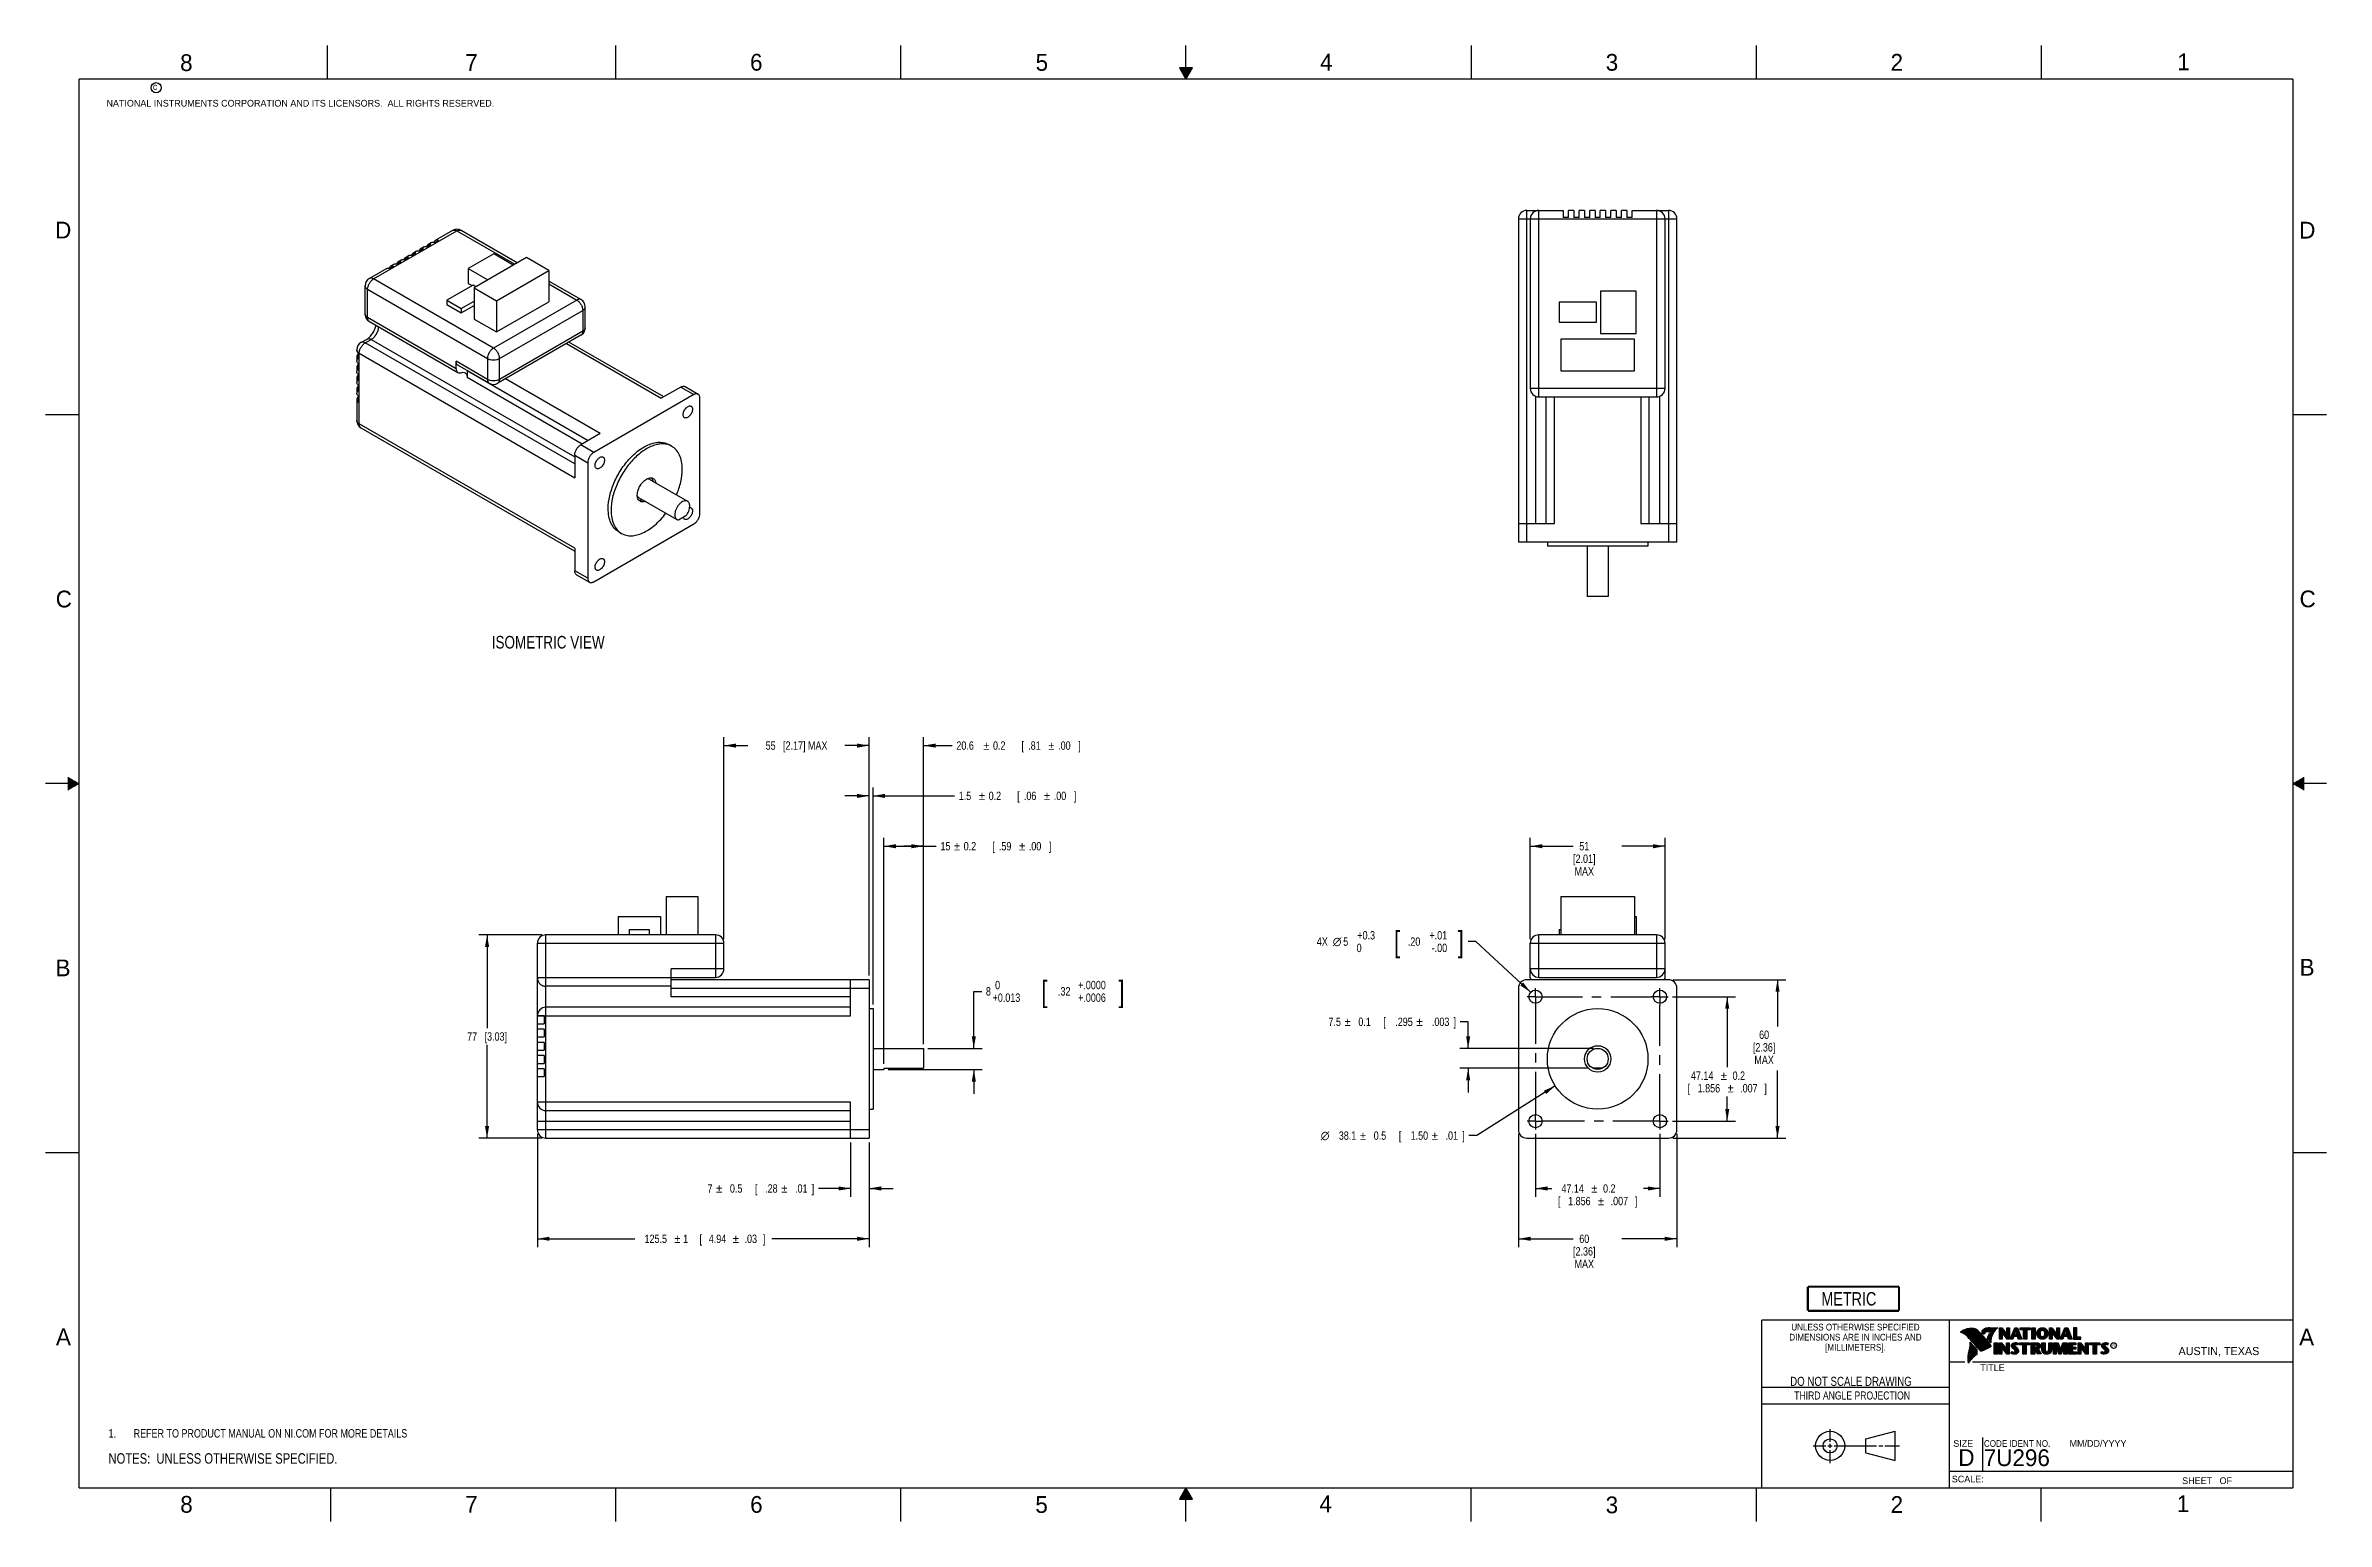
# Model space of a CAD drawing. Header units: inches. Extents: x 0 to 34, y 0 to 22.
import ezdxf
from ezdxf.enums import TextEntityAlignment as Align

# ---------------------------------------------------------------- set-up
doc = ezdxf.new("R2010")
doc.units = ezdxf.units.IN
doc.header["$LTSCALE"] = 1.87
doc.header["$MEASUREMENT"] = 0
doc.linetypes.add('CENTER', pattern=[0.6, 0.375, -0.075, 0.075, -0.075])
doc.layers.get('0').update_dxf_attribs({"linetype": 'CONTINUOUS'})
for name, color, linetype in [('DEFAULT_1', 7, 'CENTER'), ('DETAIL', 7, 'CONTINUOUS'), ('DIMENSIONS', 7, 'CONTINUOUS')]:
    doc.layers.add(name, color=color, linetype=linetype)
doc.styles.get("Standard").update_dxf_attribs({"font": 'txt', "width": 0.8})
doc.styles.add('TEXTSTYLE_1', font='gdt', dxfattribs={"width": 0.8})
doc.styles.add('TEXTSTYLE_2', font='txt')
doc.styles.add('TEXTSTYLE_3', font='txt', dxfattribs={"width": 0.9})
doc.dimstyles.new('DIMSTYLE_1', dxfattribs={"dimtxt": 0.125, "dimasz": 0.18, "dimexe": 0.125, "dimexo": 0.0625, "dimgap": 0.0625, "dimtad": 0, "dimtih": 1, "dimtoh": 1, "dimdsep": 46, "dimtxsty": 'STANDARD', "dimblk": '_FILLED', "dimblk1": '_FILLED', "dimblk2": '_FILLED', "dimcen": 0.09, "dimadec": 0, "dimazin": 0, "dimtol": 1, "dimtp": 0.2, "dimtm": 0.2, "dimtfac": 1, "dimtofl": 0, "dimtmove": 0, "dimatfit": 3, "dimldrblk": '_FILLED', "dimfxl": 1, "dimtolj": 1, "dimarcsym": 0})
doc.dimstyles.new('DIMSTYLE_10', dxfattribs={"dimtxt": 0.125, "dimasz": 0.18, "dimexe": 0.125, "dimexo": 0.0625, "dimgap": 0.0625, "dimtad": 0, "dimtih": 1, "dimtoh": 1, "dimdec": 1, "dimdsep": 46, "dimtxsty": 'STANDARD', "dimblk": '_FILLED', "dimblk1": '_FILLED', "dimblk2": '_FILLED', "dimcen": 0.09, "dimadec": 0, "dimazin": 0, "dimtp": 0.1, "dimtm": 0.1, "dimtfac": 1, "dimtdec": 1, "dimtofl": 0, "dimtmove": 0, "dimatfit": 3, "dimldrblk": '_FILLED', "dimfxl": 1, "dimtolj": 1, "dimarcsym": 0})
doc.dimstyles.new('DIMSTYLE_2', dxfattribs={"dimtxt": 0.125, "dimasz": 0.18, "dimexe": 0.125, "dimexo": 0.0625, "dimgap": 0.0625, "dimtad": 0, "dimtih": 1, "dimtoh": 1, "dimdec": 1, "dimdsep": 46, "dimtxsty": 'STANDARD', "dimblk": '_FILLED', "dimblk1": '_FILLED', "dimblk2": '_FILLED', "dimcen": 0.09, "dimadec": 0, "dimazin": 0, "dimtp": 1, "dimtm": 1, "dimtfac": 1, "dimtdec": 1, "dimtofl": 0, "dimtmove": 0, "dimatfit": 3, "dimldrblk": '_FILLED', "dimfxl": 1, "dimtolj": 1, "dimarcsym": 0})
doc.dimstyles.new('DIMSTYLE_3', dxfattribs={"dimtxt": 0.125, "dimasz": 0.18, "dimexe": 0.125, "dimexo": 0.0625, "dimgap": 0.09, "dimtad": 0, "dimtih": 1, "dimtoh": 1, "dimdec": 1, "dimdsep": 46, "dimtxsty": 'STANDARD', "dimblk": '_FILLED', "dimblk1": '_FILLED', "dimblk2": '_FILLED', "dimcen": 0.09, "dimadec": 0, "dimazin": 0, "dimtol": 1, "dimtp": 0.5, "dimtm": 0.5, "dimtfac": 1, "dimtdec": 1, "dimtmove": 0, "dimatfit": 2, "dimldrblk": '_FILLED', "dimfxl": 1, "dimtolj": 1, "dimarcsym": 0})
doc.dimstyles.new('DIMSTYLE_4', dxfattribs={"dimtxt": 0.125, "dimasz": 0.18, "dimexe": 0.125, "dimexo": 0.0625, "dimgap": 0.09, "dimtad": 0, "dimtih": 1, "dimtoh": 1, "dimdec": 1, "dimdsep": 46, "dimtxsty": 'STANDARD', "dimblk": '_FILLED', "dimblk1": '_FILLED', "dimblk2": '_FILLED', "dimcen": 0.09, "dimadec": 0, "dimazin": 0, "dimtol": 1, "dimtp": 0.3, "dimtfac": 1, "dimtdec": 1, "dimtmove": 0, "dimatfit": 2, "dimldrblk": '_FILLED', "dimfxl": 1, "dimtolj": 1, "dimarcsym": 0})
doc.dimstyles.new('DIMSTYLE_5', dxfattribs={"dimtxt": 0.125, "dimasz": 0.18, "dimexe": 0.125, "dimexo": 0.0625, "dimgap": 0.0625, "dimtad": 0, "dimtih": 1, "dimtoh": 1, "dimdsep": 46, "dimtxsty": 'STANDARD', "dimblk": '_FILLED', "dimblk1": '_FILLED', "dimblk2": '_FILLED', "dimcen": 0.09, "dimadec": 0, "dimazin": 0, "dimtol": 1, "dimtp": 0.1, "dimtm": 0.1, "dimtfac": 1, "dimtofl": 0, "dimtmove": 0, "dimatfit": 3, "dimldrblk": '_FILLED', "dimfxl": 1, "dimtolj": 1, "dimarcsym": 0})
doc.dimstyles.new('DIMSTYLE_6', dxfattribs={"dimtxt": 0.125, "dimasz": 0.18, "dimexe": 0.125, "dimexo": 0.0625, "dimgap": 0.0625, "dimtad": 0, "dimtih": 1, "dimtoh": 1, "dimdec": 1, "dimdsep": 46, "dimtxsty": 'STANDARD', "dimblk": '_FILLED', "dimblk1": '_FILLED', "dimblk2": '_FILLED', "dimcen": 0.09, "dimadec": 0, "dimazin": 0, "dimtol": 1, "dimtm": -0.013, "dimtfac": 1, "dimtdec": 1, "dimtofl": 0, "dimtmove": 0, "dimatfit": 3, "dimldrblk": '_FILLED', "dimfxl": 1, "dimtolj": 1, "dimarcsym": 0})
doc.dimstyles.new('DIMSTYLE_7', dxfattribs={"dimtxt": 0.125, "dimasz": 0.18, "dimexe": 0.125, "dimexo": 0.0625, "dimgap": 0.0625, "dimtad": 0, "dimtih": 1, "dimtoh": 1, "dimdec": 1, "dimdsep": 46, "dimtxsty": 'STANDARD', "dimblk": '_FILLED', "dimblk1": '_FILLED', "dimblk2": '_FILLED', "dimcen": 0.09, "dimadec": 0, "dimazin": 0, "dimtol": 1, "dimtp": 0.5, "dimtm": 0.5, "dimtfac": 1, "dimtdec": 1, "dimtofl": 0, "dimtmove": 0, "dimatfit": 3, "dimldrblk": '_FILLED', "dimfxl": 1, "dimtolj": 1, "dimarcsym": 0})
doc.dimstyles.new('DIMSTYLE_8', dxfattribs={"dimtxt": 0.125, "dimasz": 0.18, "dimexe": 0.125, "dimexo": 0.0625, "dimgap": 0.0625, "dimtad": 0, "dimtih": 1, "dimtoh": 1, "dimdec": 1, "dimdsep": 46, "dimtxsty": 'STANDARD', "dimblk": '_FILLED', "dimblk1": '_FILLED', "dimblk2": '_FILLED', "dimcen": 0.09, "dimadec": 0, "dimazin": 0, "dimtol": 1, "dimtp": 1, "dimtm": 1, "dimtfac": 1, "dimtdec": 1, "dimtofl": 0, "dimtmove": 0, "dimatfit": 3, "dimldrblk": '_FILLED', "dimfxl": 1, "dimtolj": 1, "dimarcsym": 0})
doc.dimstyles.new('DIMSTYLE_9', dxfattribs={"dimtxt": 0.125, "dimasz": 0.18, "dimexe": 0.125, "dimexo": 0.0625, "dimgap": 0.0625, "dimtad": 0, "dimtih": 1, "dimtoh": 1, "dimdec": 1, "dimdsep": 46, "dimtxsty": 'STANDARD', "dimblk": '_FILLED', "dimblk1": '_FILLED', "dimblk2": '_FILLED', "dimcen": 0.09, "dimadec": 0, "dimazin": 0, "dimtol": 1, "dimtp": 0.2, "dimtm": 0.2, "dimtfac": 1, "dimtdec": 1, "dimtofl": 0, "dimtmove": 0, "dimatfit": 3, "dimldrblk": '_FILLED', "dimfxl": 1, "dimtolj": 1, "dimarcsym": 0})

msp = doc.modelspace()

# ---------------------------------------------------------------- texts
at = {"color": 2, "linetype": 'CONTINUOUS', "line_spacing_factor": 0.9}
for s, insert, char_height, width, attachment_point, style in [('8', (2.005, 21.871), 0.25, 0.25, 1, 'TEXTSTYLE_2'), ('7', (6.256, 21.874), 0.25, 0.25, 1, 'TEXTSTYLE_2'), ('6', (10.501, 21.877), 0.25, 0.25, 1, 'TEXTSTYLE_2'), ('5', (14.758, 21.875), 0.25, 0.25, 1, 'TEXTSTYLE_2'), ('4', (18.998, 21.878), 0.25, 0.25, 1, 'TEXTSTYLE_2'), ('3', (23.257, 21.876), 0.25, 0.25, 1, 'TEXTSTYLE_2'), ('2', (27.503, 21.876), 0.25, 0.25, 1, 'TEXTSTYLE_2'), ('1', (31.778, 21.883), 0.25, 0.25, 1, 'TEXTSTYLE_2'), ('NATIONAL INSTRUMENTS CORPORATION AND ITS LICENSORS.  ALL RIGHTS RESERVED.', (0.907, 21.191), 0.1, 7.3, 1, 'TEXTSTYLE_2'), ('c', (1.599, 21.439), 0.1, 0.1, 1, 'TEXTSTYLE_2'), ('D', (0.142, 19.375), 0.25, 0.25, 1, 'TEXTSTYLE_2'), ('D', (33.595, 19.374), 0.25, 0.25, 1, 'TEXTSTYLE_2'), ('C', (0.151, 13.875), 0.25, 0.25, 1, 'TEXTSTYLE_2'), ('C', (33.6, 13.877), 0.25, 0.25, 1, 'TEXTSTYLE_2'), ('B', (0.148, 8.376), 0.25, 0.25, 1, 'TEXTSTYLE_2'), ('B', (33.601, 8.385), 0.25, 0.25, 1, 'TEXTSTYLE_2'), ('A', (0.154, 2.876), 0.25, 0.25, 1, 'TEXTSTYLE_2'), ('DIMENSIONS ARE IN INCHES AND', (26.98, 2.796), 0.1, 2.52, 2, 'TEXTSTYLE_3'), ('UNLESS OTHERWISE SPECIFIED', (26.98, 2.946), 0.1, 2.34, 2, 'TEXTSTYLE_3'), ('A', (33.594, 2.873), 0.25, 0.25, 1, 'TEXTSTYLE_2'), ('[MILLIMETERS].', (26.98, 2.646), 0.1, 1.26, 2, 'TEXTSTYLE_3'), ('R', (30.808, 2.641), 0.042, 0.04198, 1, 'TEXTSTYLE_2'), ('AUSTIN, TEXAS', (31.796, 2.599), 0.12, 1.56, 1, 'TEXTSTYLE_2'), ('TITLE', (28.84, 2.34), 0.1, 0.5, 1, 'TEXTSTYLE_2'), ('SIZE', (28.438, 1.212), 0.1, 0.4, 1, 'TEXTSTYLE_2'), ('CODE IDENT NO.', (28.895, 1.211), 0.1, 1.26, 1, 'TEXTSTYLE_3'), ('MM/DD/YYYY', (30.172, 1.212), 0.1, 1, 1, 'TEXTSTYLE_2'), ('SCALE:', (28.416, 0.681), 0.1, 0.6, 1, 'TEXTSTYLE_2'), ('8', (2.007, 0.379), 0.25, 0.25, 1, 'TEXTSTYLE_2'), ('7', (6.255, 0.379), 0.25, 0.25, 1, 'TEXTSTYLE_2'), ('6', (10.503, 0.378), 0.25, 0.25, 1, 'TEXTSTYLE_2'), ('5', (14.754, 0.376), 0.25, 0.25, 1, 'TEXTSTYLE_2'), ('4', (18.988, 0.387), 0.25, 0.25, 1, 'TEXTSTYLE_2'), ('3', (23.256, 0.371), 0.25, 0.25, 1, 'TEXTSTYLE_2'), ('2', (27.504, 0.376), 0.25, 0.25, 1, 'TEXTSTYLE_2'), ('1', (31.771, 0.389), 0.25, 0.25, 1, 'TEXTSTYLE_2'), ('SHEET   OF', (31.85, 0.656), 0.1, 1, 1, 'TEXTSTYLE_2')]:
    msp.add_mtext(s, dxfattribs=dict(at, insert=insert, char_height=char_height, width=width, attachment_point=attachment_point, style=style))
at = {"color": 7, "linetype": 'CONTINUOUS', "insert": (26.913, 2.155), "char_height": 0.135, "width": 2.16, "attachment_point": 2, "line_spacing_factor": 0.9}
msp.add_mtext('DO NOT SCALE DRAWING', dxfattribs=at)
at = {"color": 2, "linetype": 'CONTINUOUS', "insert": (26.93, 1.937), "char_height": 0.12, "width": 2.112, "attachment_point": 2, "line_spacing_factor": 0.9}
msp.add_mtext('THIRD ANGLE PROJECTION', dxfattribs=at)
at = {"color": 7, "linetype": 'CONTINUOUS', "char_height": 0.25, "attachment_point": 1, "line_spacing_factor": 0.9, "style": 'TEXTSTYLE_2'}
for s, insert, width in [('D  ', (28.513, 1.076), 0.75), ('7U296', (28.893, 1.074), 1.25)]:
    msp.add_mtext(s, dxfattribs=dict(at, insert=insert, width=width))
at = {"layer": 'DETAIL', "color": 2, "linetype": 'CONTINUOUS', "insert": (6.651, 13.2), "char_height": 0.1875, "width": 2.1, "attachment_point": 1, "line_spacing_factor": 0.9}
msp.add_mtext('ISOMETRIC VIEW', dxfattribs=at)

# ---------------------------------------------------------------- blocks, each defined once
blk = doc.blocks.new('SYMBOL_3_BL0', base_point=(3.625, 1.312))
at = {"color": 2, "linetype": 'CONTINUOUS', "width": 0.8}
for s, p in [('1.', (0.938, 1.25)), ('REFER TO PRODUCT MANUAL ON NI.COM FOR MORE DETAILS', (1.312, 1.25))]:
    blk.add_text(s, height=0.125, dxfattribs=at).set_placement(p)
blk = doc.blocks.new('_FILLED')
at = {"color": 0, "linetype": 'BYBLOCK'}
blk.add_solid([(0, 0), (-1, 0.17), (-1, -0.17)], dxfattribs=at)
blk = doc.blocks.new('*D0')
at = {"layer": 'DIMENSIONS', "color": 2, "linetype": 'CONTINUOUS'}
for p, q in [((24.252, 7.822), (25.193, 7.822)), ((25.068, 7.822), (25.068, 6.77)), ((25.068, 5.966), (25.068, 6.332)), ((24.252, 5.966), (25.193, 5.966))]:
    blk.add_line(p, q, dxfattribs=at)
at = {"layer": 'DIMENSIONS', "color": 2, "linetype": 'CONTINUOUS', "xscale": 0.18, "yscale": 0.18, "zscale": 0.18}
for p, rotation in [((25.068, 7.822), 90), ((25.068, 5.966), 270)]:
    blk.add_blockref('_FILLED', p, dxfattribs=dict(at, rotation=rotation))
at = {"layer": 'DIMENSIONS', "color": 2, "linetype": 'CONTINUOUS', "width": 0.8}
for s, p in [('[', (24.495, 6.395)), ('47.14', (24.695, 6.582)), ('1.856', (24.795, 6.395)), ('0.2', (25.241, 6.582)), ('.007', (25.391, 6.395)), (']', (25.641, 6.395))]:
    blk.add_text(s, height=0.125, dxfattribs=at).set_placement(p, align=Align.CENTER)
at = {"layer": 'DIMENSIONS', "color": 2, "linetype": 'CONTINUOUS', "style": 'TEXTSTYLE_1'}
for p in [(25.018, 6.582), (25.118, 6.395)]:
    blk.add_text('`', height=0.125, dxfattribs=at).set_placement(p, align=Align.CENTER)
blk = doc.blocks.new('*D1')
at = {"layer": 'DIMENSIONS', "color": 2, "linetype": 'CONTINUOUS'}
for p, q in [((22.209, 5.778), (22.209, 4.838)), ((24.065, 5.778), (24.065, 4.838)), ((22.209, 4.963), (22.452, 4.963)), ((24.065, 4.963), (23.822, 4.963))]:
    blk.add_line(p, q, dxfattribs=at)
at = {"layer": 'DIMENSIONS', "color": 2, "linetype": 'CONTINUOUS', "xscale": 0.18, "yscale": 0.18, "zscale": 0.18, "rotation": 180}
blk.add_blockref('_FILLED', (22.209, 4.963), dxfattribs=at)
at = {"layer": 'DIMENSIONS', "color": 2, "linetype": 'CONTINUOUS', "xscale": 0.18, "yscale": 0.18, "zscale": 0.18}
blk.add_blockref('_FILLED', (24.065, 4.963), dxfattribs=at)
at = {"layer": 'DIMENSIONS', "color": 2, "linetype": 'CONTINUOUS', "width": 0.8}
for s, p in [('[', (22.564, 4.713)), ('47.14', (22.764, 4.9)), ('1.856', (22.864, 4.713)), ('0.2', (23.31, 4.9)), ('.007', (23.46, 4.713)), (']', (23.71, 4.713))]:
    blk.add_text(s, height=0.125, dxfattribs=at).set_placement(p, align=Align.CENTER)
at = {"layer": 'DIMENSIONS', "color": 2, "linetype": 'CONTINUOUS', "style": 'TEXTSTYLE_1'}
for p in [(23.087, 4.9), (23.187, 4.713)]:
    blk.add_text('`', height=0.125, dxfattribs=at).set_placement(p, align=Align.CENTER)
blk = doc.blocks.new('*D2')
at = {"layer": 'DIMENSIONS', "color": 2, "linetype": 'CONTINUOUS'}
for p, q in [((21.956, 5.776), (21.956, 4.088)), ((24.318, 5.776), (24.318, 4.088)), ((21.956, 4.213), (22.774, 4.213)), ((24.318, 4.213), (23.499, 4.213))]:
    blk.add_line(p, q, dxfattribs=at)
at = {"layer": 'DIMENSIONS', "color": 2, "linetype": 'CONTINUOUS', "xscale": 0.18, "yscale": 0.18, "zscale": 0.18, "rotation": 180}
blk.add_blockref('_FILLED', (21.956, 4.213), dxfattribs=at)
at = {"layer": 'DIMENSIONS', "color": 2, "linetype": 'CONTINUOUS', "xscale": 0.18, "yscale": 0.18, "zscale": 0.18}
blk.add_blockref('_FILLED', (24.318, 4.213), dxfattribs=at)
at = {"layer": 'DIMENSIONS', "color": 2, "linetype": 'CONTINUOUS', "insert": (22.937, 4.275), "char_height": 0.125, "width": 0.6, "attachment_point": 2, "line_spacing_factor": 0.9}
blk.add_mtext('60\\P[2.36]\\PMAX', dxfattribs=at)
blk = doc.blocks.new('*D3')
at = {"layer": 'DIMENSIONS', "color": 2, "linetype": 'CONTINUOUS'}
for p, q in [((24.255, 8.075), (25.943, 8.075)), ((25.818, 8.075), (25.818, 7.379)), ((25.818, 5.713), (25.818, 6.723)), ((24.255, 5.713), (25.943, 5.713))]:
    blk.add_line(p, q, dxfattribs=at)
at = {"layer": 'DIMENSIONS', "color": 2, "linetype": 'CONTINUOUS', "xscale": 0.18, "yscale": 0.18, "zscale": 0.18}
for p, rotation in [((25.818, 8.075), 90), ((25.818, 5.713), 270)]:
    blk.add_blockref('_FILLED', p, dxfattribs=dict(at, rotation=rotation))
at = {"layer": 'DIMENSIONS', "color": 2, "linetype": 'CONTINUOUS', "insert": (25.618, 7.317), "char_height": 0.125, "width": 0.6, "attachment_point": 2, "line_spacing_factor": 0.9}
blk.add_mtext('60\\P[2.36]\\PMAX', dxfattribs=at)
blk = doc.blocks.new('*D4')
at = {"layer": 'DIMENSIONS', "color": 2, "linetype": 'CONTINUOUS'}
for p, q in [((22.504, 6.492), (21.335, 5.751)), ((21.335, 5.751), (21.217, 5.751))]:
    blk.add_line(p, q, dxfattribs=at)
at = {"layer": 'DIMENSIONS', "color": 2, "linetype": 'CONTINUOUS', "xscale": 0.18, "yscale": 0.18, "zscale": 0.18, "rotation": 32.3739201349}
blk.add_blockref('_FILLED', (22.504, 6.492), dxfattribs=at)
at = {"layer": 'DIMENSIONS', "color": 2, "linetype": 'CONTINUOUS', "style": 'TEXTSTYLE_1'}
for s, p in [('n', (19.138, 5.689)), ('`', (19.684, 5.689)), ('`', (20.755, 5.689))]:
    blk.add_text(s, height=0.125, dxfattribs=at).set_placement(p, align=Align.RIGHT)
at = {"layer": 'DIMENSIONS', "color": 2, "linetype": 'CONTINUOUS', "width": 0.8}
for s, p in [('38.1', (19.538, 5.689)), ('0.5', (19.984, 5.689)), ('[', (20.209, 5.689)), ('1.50', (20.609, 5.689)), ('.01', (21.055, 5.689)), (']', (21.155, 5.689))]:
    blk.add_text(s, height=0.125, dxfattribs=at).set_placement(p, align=Align.RIGHT)
blk = doc.blocks.new('*D5')
at = {"layer": 'DIMENSIONS', "color": 2, "linetype": 'CONTINUOUS'}
for p, q in [((21.323, 8.643), (21.205, 8.643)), ((22.137, 7.889), (21.323, 8.643))]:
    blk.add_line(p, q, dxfattribs=at)
at = {"layer": 'DIMENSIONS', "color": 2, "linetype": 'CONTINUOUS', "xscale": 0.18, "yscale": 0.18, "zscale": 0.18, "rotation": 317.1629370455}
blk.add_blockref('_FILLED', (22.137, 7.889), dxfattribs=at)
at = {"layer": 'DIMENSIONS', "color": 2, "linetype": 'CONTINUOUS', "width": 0.8}
for s, height, p in [('4X ', 0.125, (19.151, 8.581)), ('5', 0.125, (19.418, 8.581)), (' 0', 0.125, (19.618, 8.487)), ('+0.3', 0.125, (19.818, 8.675)), ('[', 0.312, (20.193, 8.487)), ('.20', 0.125, (20.493, 8.581)), ('+.01', 0.125, (20.893, 8.675)), ('-.00', 0.125, (20.893, 8.487)), (']', 0.312, (21.143, 8.487))]:
    blk.add_text(s, height=height, dxfattribs=at).set_placement(p, align=Align.RIGHT)
at = {"layer": 'DIMENSIONS', "color": 2, "linetype": 'CONTINUOUS', "style": 'TEXTSTYLE_1'}
blk.add_text('n', height=0.125, dxfattribs=at).set_placement((19.318, 8.581), align=Align.RIGHT)
blk = doc.blocks.new('*D6')
at = {"layer": 'DIMENSIONS', "color": 2, "linetype": 'CONTINUOUS'}
for p, q in [((22.133, 8.681), (22.133, 10.19)), ((22.133, 10.065), (22.774, 10.065)), ((24.141, 10.065), (23.499, 10.065)), ((24.141, 8.681), (24.141, 10.19))]:
    blk.add_line(p, q, dxfattribs=at)
at = {"layer": 'DIMENSIONS', "color": 2, "linetype": 'CONTINUOUS', "xscale": 0.18, "yscale": 0.18, "zscale": 0.18, "rotation": 180}
blk.add_blockref('_FILLED', (22.133, 10.065), dxfattribs=at)
at = {"layer": 'DIMENSIONS', "color": 2, "linetype": 'CONTINUOUS', "xscale": 0.18, "yscale": 0.18, "zscale": 0.18}
blk.add_blockref('_FILLED', (24.141, 10.065), dxfattribs=at)
at = {"layer": 'DIMENSIONS', "color": 2, "linetype": 'CONTINUOUS', "insert": (22.937, 10.128), "char_height": 0.125, "width": 0.6, "attachment_point": 2, "line_spacing_factor": 0.9}
blk.add_mtext('51\\P[2.01]\\PMAX', dxfattribs=at)
blk = doc.blocks.new('*D7')
at = {"layer": 'DIMENSIONS', "color": 2, "linetype": 'CONTINUOUS'}
for p, q in [((21.206, 7.447), (21.088, 7.447)), ((21.206, 7.051), (21.206, 7.447)), ((23.074, 7.051), (21.081, 7.051)), ((22.998, 6.756), (21.081, 6.756)), ((21.206, 6.756), (21.206, 6.396))]:
    blk.add_line(p, q, dxfattribs=at)
at = {"layer": 'DIMENSIONS', "color": 2, "linetype": 'CONTINUOUS', "xscale": 0.18, "yscale": 0.18, "zscale": 0.18}
for p, rotation in [((21.206, 7.051), 270), ((21.206, 6.756), 90)]:
    blk.add_blockref('_FILLED', p, dxfattribs=dict(at, rotation=rotation))
at = {"layer": 'DIMENSIONS', "color": 2, "linetype": 'CONTINUOUS', "width": 0.8}
for s, p in [('7.5', (19.309, 7.385)), ('0.1', (19.755, 7.385)), ('[', (19.98, 7.385)), ('.295', (20.38, 7.385)), ('.003', (20.926, 7.385)), (']', (21.026, 7.385))]:
    blk.add_text(s, height=0.125, dxfattribs=at).set_placement(p, align=Align.RIGHT)
at = {"layer": 'DIMENSIONS', "color": 2, "linetype": 'CONTINUOUS', "style": 'TEXTSTYLE_1'}
for p in [(19.455, 7.385), (20.526, 7.385)]:
    blk.add_text('`', height=0.125, dxfattribs=at).set_placement(p, align=Align.RIGHT)
blk = doc.blocks.new('*D8')
at = {"layer": 'DIMENSIONS', "color": 2, "linetype": 'CONTINUOUS'}
for p, q in [((13.837, 7.051), (13.837, 7.901)), ((13.837, 7.901), (13.955, 7.901)), ((13.15, 7.051), (13.962, 7.051)), ((12.559, 6.736), (13.962, 6.736)), ((13.837, 6.736), (13.837, 6.376))]:
    blk.add_line(p, q, dxfattribs=at)
at = {"layer": 'DIMENSIONS', "color": 2, "linetype": 'CONTINUOUS', "xscale": 0.18, "yscale": 0.18, "zscale": 0.18}
for p, rotation in [((13.837, 7.051), 270), ((13.837, 6.736), 90)]:
    blk.add_blockref('_FILLED', p, dxfattribs=dict(at, rotation=rotation))
at = {"layer": 'DIMENSIONS', "color": 2, "linetype": 'CONTINUOUS', "width": 0.8}
for s, height, p in [('8', 0.125, (14.017, 7.839)), ('+0.013', 0.125, (14.117, 7.745)), (' 0', 0.125, (14.117, 7.933)), ('[', 0.312, (14.842, 7.745)), ('.32', 0.125, (15.092, 7.839)), ('+.0000', 0.125, (15.392, 7.933)), ('+.0006', 0.125, (15.392, 7.745)), (']', 0.312, (15.992, 7.745))]:
    blk.add_text(s, height=height, dxfattribs=at).set_placement(p)
blk = doc.blocks.new('*D9')
at = {"layer": 'DIMENSIONS', "color": 2, "linetype": 'CONTINUOUS'}
for p, q in [((12.001, 5.65), (12.001, 4.838)), ((12.276, 5.65), (12.276, 4.838)), ((12.001, 4.963), (11.521, 4.963)), ((12.276, 4.963), (12.636, 4.963))]:
    blk.add_line(p, q, dxfattribs=at)
at = {"layer": 'DIMENSIONS', "color": 2, "linetype": 'CONTINUOUS', "xscale": 0.18, "yscale": 0.18, "zscale": 0.18}
blk.add_blockref('_FILLED', (12.001, 4.963), dxfattribs=at)
at = {"layer": 'DIMENSIONS', "color": 2, "linetype": 'CONTINUOUS', "xscale": 0.18, "yscale": 0.18, "zscale": 0.18, "rotation": 180}
blk.add_blockref('_FILLED', (12.276, 4.963), dxfattribs=at)
at = {"layer": 'DIMENSIONS', "color": 2, "linetype": 'CONTINUOUS', "width": 0.8}
for s, p in [('7', (9.941, 4.9)), ('0.5', (10.387, 4.9)), ('[', (10.612, 4.9)), ('.28', (10.912, 4.9)), ('.01', (11.358, 4.9)), (']', (11.458, 4.9))]:
    blk.add_text(s, height=0.125, dxfattribs=at).set_placement(p, align=Align.RIGHT)
at = {"layer": 'DIMENSIONS', "color": 2, "linetype": 'CONTINUOUS', "style": 'TEXTSTYLE_1'}
for p in [(10.087, 4.9), (11.058, 4.9)]:
    blk.add_text('`', height=0.125, dxfattribs=at).set_placement(p, align=Align.RIGHT)
blk = doc.blocks.new('*D10')
at = {"layer": 'DIMENSIONS', "color": 2, "linetype": 'CONTINUOUS'}
for p, q in [((7.331, 5.776), (7.331, 4.088)), ((12.276, 5.65), (12.276, 4.088)), ((7.331, 4.213), (8.783, 4.213)), ((12.276, 4.213), (10.825, 4.213))]:
    blk.add_line(p, q, dxfattribs=at)
at = {"layer": 'DIMENSIONS', "color": 2, "linetype": 'CONTINUOUS', "xscale": 0.18, "yscale": 0.18, "zscale": 0.18, "rotation": 180}
blk.add_blockref('_FILLED', (7.331, 4.213), dxfattribs=at)
at = {"layer": 'DIMENSIONS', "color": 2, "linetype": 'CONTINUOUS', "xscale": 0.18, "yscale": 0.18, "zscale": 0.18}
blk.add_blockref('_FILLED', (12.276, 4.213), dxfattribs=at)
at = {"layer": 'DIMENSIONS', "color": 2, "linetype": 'CONTINUOUS', "width": 0.8}
for s, p in [('125.5', (9.096, 4.15)), ('1', (9.541, 4.15)), ('[', (9.766, 4.15)), ('4.94', (10.016, 4.15)), ('.03', (10.512, 4.15)), (']', (10.712, 4.15))]:
    blk.add_text(s, height=0.125, dxfattribs=at).set_placement(p, align=Align.CENTER)
at = {"layer": 'DIMENSIONS', "color": 2, "linetype": 'CONTINUOUS', "style": 'TEXTSTYLE_1'}
for p in [(9.418, 4.15), (10.289, 4.15)]:
    blk.add_text('`', height=0.125, dxfattribs=at).set_placement(p, align=Align.CENTER)
blk = doc.blocks.new('*D11')
at = {"layer": 'DIMENSIONS', "color": 2, "linetype": 'CONTINUOUS'}
for p, q in [((12.497, 6.819), (12.497, 10.19)), ((12.497, 10.065), (12.792, 10.065)), ((13.087, 10.065), (12.792, 10.065)), ((12.792, 10.065), (13.278, 10.065)), ((13.087, 7.114), (13.087, 10.19))]:
    blk.add_line(p, q, dxfattribs=at)
at = {"layer": 'DIMENSIONS', "color": 2, "linetype": 'CONTINUOUS', "xscale": 0.18, "yscale": 0.18, "zscale": 0.18, "rotation": 180}
blk.add_blockref('_FILLED', (12.497, 10.065), dxfattribs=at)
at = {"layer": 'DIMENSIONS', "color": 2, "linetype": 'CONTINUOUS', "xscale": 0.18, "yscale": 0.18, "zscale": 0.18}
blk.add_blockref('_FILLED', (13.087, 10.065), dxfattribs=at)
at = {"layer": 'DIMENSIONS', "color": 2, "linetype": 'CONTINUOUS', "width": 0.8}
for s, p in [('15', (13.34, 10.003)), ('0.2', (13.686, 10.003)), ('[', (14.111, 10.003)), ('.59', (14.211, 10.003)), ('.00', (14.657, 10.003)), (']', (14.957, 10.003))]:
    blk.add_text(s, height=0.125, dxfattribs=at).set_placement(p)
at = {"layer": 'DIMENSIONS', "color": 2, "linetype": 'CONTINUOUS', "style": 'TEXTSTYLE_1'}
for p in [(13.54, 10.003), (14.511, 10.003)]:
    blk.add_text('`', height=0.125, dxfattribs=at).set_placement(p)
blk = doc.blocks.new('*D12')
at = {"layer": 'DIMENSIONS', "color": 2, "linetype": 'CONTINUOUS'}
for p, q in [((12.276, 8.137), (12.276, 10.94)), ((12.335, 7.706), (12.335, 10.94)), ((12.276, 10.815), (11.916, 10.815)), ((12.335, 10.815), (13.549, 10.815))]:
    blk.add_line(p, q, dxfattribs=at)
at = {"layer": 'DIMENSIONS', "color": 2, "linetype": 'CONTINUOUS', "xscale": 0.18, "yscale": 0.18, "zscale": 0.18}
blk.add_blockref('_FILLED', (12.276, 10.815), dxfattribs=at)
at = {"layer": 'DIMENSIONS', "color": 2, "linetype": 'CONTINUOUS', "xscale": 0.18, "yscale": 0.18, "zscale": 0.18, "rotation": 180}
blk.add_blockref('_FILLED', (12.335, 10.815), dxfattribs=at)
at = {"layer": 'DIMENSIONS', "color": 2, "linetype": 'CONTINUOUS', "width": 0.8}
for s, p in [('[', (14.483, 10.753)), (']', (15.329, 10.753)), ('1.5', (13.612, 10.753)), ('0.2', (14.058, 10.753)), ('.06', (14.583, 10.753)), ('.00', (15.029, 10.753))]:
    blk.add_text(s, height=0.125, dxfattribs=at).set_placement(p)
at = {"layer": 'DIMENSIONS', "color": 2, "linetype": 'CONTINUOUS', "style": 'TEXTSTYLE_1'}
for p in [(13.912, 10.753), (14.883, 10.753)]:
    blk.add_text('`', height=0.125, dxfattribs=at).set_placement(p)
blk = doc.blocks.new('*D13')
at = {"layer": 'DIMENSIONS', "color": 2, "linetype": 'CONTINUOUS'}
for p, q in [((12.276, 11.565), (11.916, 11.565)), ((12.276, 8.137), (12.276, 11.69)), ((13.087, 7.114), (13.087, 11.69)), ((13.087, 11.565), (13.515, 11.565))]:
    blk.add_line(p, q, dxfattribs=at)
at = {"layer": 'DIMENSIONS', "color": 2, "linetype": 'CONTINUOUS', "xscale": 0.18, "yscale": 0.18, "zscale": 0.18}
blk.add_blockref('_FILLED', (12.276, 11.565), dxfattribs=at)
at = {"layer": 'DIMENSIONS', "color": 2, "linetype": 'CONTINUOUS', "xscale": 0.18, "yscale": 0.18, "zscale": 0.18, "rotation": 180}
blk.add_blockref('_FILLED', (13.087, 11.565), dxfattribs=at)
at = {"layer": 'DIMENSIONS', "color": 2, "linetype": 'CONTINUOUS', "width": 0.8}
for s, p in [('20.6', (13.577, 11.503)), ('0.2', (14.123, 11.503)), ('[', (14.548, 11.503)), ('.81', (14.648, 11.503)), ('.00', (15.094, 11.503)), (']', (15.394, 11.503))]:
    blk.add_text(s, height=0.125, dxfattribs=at).set_placement(p)
at = {"layer": 'DIMENSIONS', "color": 2, "linetype": 'CONTINUOUS', "style": 'TEXTSTYLE_1'}
for p in [(13.977, 11.503), (14.948, 11.503)]:
    blk.add_text('`', height=0.125, dxfattribs=at).set_placement(p)
blk = doc.blocks.new('*D14')
at = {"layer": 'DIMENSIONS', "color": 2, "linetype": 'CONTINUOUS'}
for p, q in [((10.111, 8.681), (10.111, 11.69)), ((10.111, 11.565), (10.469, 11.565)), ((12.276, 11.565), (11.919, 11.565)), ((12.276, 8.137), (12.276, 11.69))]:
    blk.add_line(p, q, dxfattribs=at)
at = {"layer": 'DIMENSIONS', "color": 2, "linetype": 'CONTINUOUS', "xscale": 0.18, "yscale": 0.18, "zscale": 0.18, "rotation": 180}
blk.add_blockref('_FILLED', (10.111, 11.565), dxfattribs=at)
at = {"layer": 'DIMENSIONS', "color": 2, "linetype": 'CONTINUOUS', "xscale": 0.18, "yscale": 0.18, "zscale": 0.18}
blk.add_blockref('_FILLED', (12.276, 11.565), dxfattribs=at)
at = {"layer": 'DIMENSIONS', "color": 2, "linetype": 'CONTINUOUS', "insert": (11.194, 11.628), "char_height": 0.125, "width": 1.325, "attachment_point": 2, "line_spacing_factor": 0.9}
blk.add_mtext('55{\\Ftxt.shx;\\W1.000000;\\H0.125000; }[2.17] MAX', dxfattribs=at)
blk = doc.blocks.new('*D15')
at = {"layer": 'DIMENSIONS', "color": 2, "linetype": 'CONTINUOUS'}
for p, q in [((7.395, 8.744), (6.456, 8.744)), ((6.581, 8.744), (6.581, 7.353)), ((6.581, 5.713), (6.581, 7.103)), ((7.395, 5.713), (6.456, 5.713))]:
    blk.add_line(p, q, dxfattribs=at)
at = {"layer": 'DIMENSIONS', "color": 2, "linetype": 'CONTINUOUS', "xscale": 0.18, "yscale": 0.18, "zscale": 0.18}
for p, rotation in [((6.581, 8.744), 90), ((6.581, 5.713), 270)]:
    blk.add_blockref('_FILLED', p, dxfattribs=dict(at, rotation=rotation))
at = {"layer": 'DIMENSIONS', "color": 2, "linetype": 'CONTINUOUS', "insert": (6.581, 7.291), "char_height": 0.125, "width": 0.925, "attachment_point": 2, "line_spacing_factor": 0.9}
blk.add_mtext('77{\\Ftxt.shx;\\W1.000000;\\H0.125000; }[3.03]', dxfattribs=at)
blk = doc.blocks.new('SYMBOL_4_BL1', base_point=(3.1215, 0.9375))
at = {"layer": 'DETAIL', "color": 2, "linetype": 'CONTINUOUS', "width": 0.8}
blk.add_text('NOTES:  UNLESS OTHERWISE SPECIFIED.', height=0.156, dxfattribs=at).set_placement((0.9375, 0.8595))
blk = doc.blocks.new('SYMBOL_13_BL2', base_point=(26.95, 3.319))
at = {"layer": 'DETAIL', "color": 7, "linetype": 'CONTINUOUS', "const_width": 0.0309}
for points in [[(26.27, 3.499), (27.63, 3.499)], [(26.27, 3.499), (26.27, 3.139)], [(27.63, 3.499), (27.63, 3.139)], [(26.27, 3.139), (27.63, 3.139)]]:
    blk.add_lwpolyline(points, dxfattribs=at)
at = {"layer": 'DETAIL', "color": 2, "linetype": 'CONTINUOUS', "width": 0.8}
blk.add_text('METRIC', height=0.2, dxfattribs=at).set_placement((26.471, 3.218))

# ---------------------------------------------------------------- dimensions: what is measured, and where the dimension line sits
at = {"layer": 'DIMENSIONS', "color": 2, "linetype": 'CONTINUOUS'}
for base, p1, p2, text, dimstyle, picture, middle in [((12.276, 11.565), (10.111, 8.618), (12.276, 8.075), '<> MAX', 'DIMSTYLE_10', '*D14', (11.194, 11.565)), ((24.141, 10.065), (22.133, 8.618), (24.141, 8.618), '<>\\PMAX', 'DIMSTYLE_2', '*D6', (23.137, 9.862)), ((24.318, 4.213), (21.956, 5.839), (24.318, 5.839), '<>\\PMAX', 'DIMSTYLE_2', '*D2', (23.137, 4.01))]:
    dim = msp.add_linear_dim(base=base, p1=p1, p2=p2, text=text, dimstyle=dimstyle, dxfattribs=at)
    dim.commit()
    dim.dimension.update_dxf_attribs({"geometry": picture, "text_midpoint": middle, "dimtype": 160})
for base, p1, p2, angle, dimstyle, picture, middle in [((12.276, 11.565), (13.087, 7.051), (12.276, 8.075), 180, 'DIMSTYLE_9', '*D13', (14.536, 11.565)), ((12.276, 10.815), (12.335, 7.644), (12.276, 8.075), 180, 'DIMSTYLE_9', '*D12', (14.52, 10.815)), ((12.497, 10.065), (13.087, 7.051), (12.497, 6.756), 180, 'DIMSTYLE_9', '*D11', (14.199, 10.065)), ((6.581, 8.744), (7.457, 5.713), (7.457, 8.744), 90, 'DIMSTYLE_10', '*D15', (6.581, 7.228)), ((13.837, 7.051), (12.497, 6.736), (13.087, 7.051), 90, 'DIMSTYLE_6', '*D8', (15.13, 7.901)), ((25.068, 5.966), (24.19, 7.822), (24.19, 5.966), 270, 'DIMSTYLE_1', '*D0', (25.068, 6.551)), ((21.2058, 7.0513), (23.0607, 6.7561), (23.1369, 7.0513), 90, 'DIMSTYLE_5', '*D7', (20.0175, 7.4474)), ((7.331, 4.213), (12.276, 5.713), (7.331, 5.839), 180, 'DIMSTYLE_8', '*D10', (9.804, 4.213)), ((22.209, 4.963), (24.065, 5.841), (22.209, 5.841), 180, 'DIMSTYLE_1', '*D1', (23.137, 4.869)), ((12.001, 4.963), (12.276, 5.713), (12.001, 5.713), 180, 'DIMSTYLE_7', '*D9', (10.65, 4.963))]:
    dim = msp.add_linear_dim(base=base, p1=p1, p2=p2, angle=angle, dimstyle=dimstyle, dxfattribs=at)
    dim.commit()
    dim.dimension.update_dxf_attribs({"geometry": picture, "text_midpoint": middle, "dimtype": 160})
for p1, p2, text, dimstyle, picture, middle in [((22.137, 7.889), (22.281, 7.755), '4X %%c<>', 'DIMSTYLE_4', '*D5', (19.997, 8.643)), ((22.504, 6.492), (23.77, 7.295), '%%c<>', 'DIMSTYLE_3', '*D4', (20.063, 5.751))]:
    dim = msp.add_diameter_dim_2p(p1=p1, p2=p2, text=text, dimstyle=dimstyle, override={"dimpost": '<>'}, dxfattribs=at)
    dim.commit()
    dim.dimension.update_dxf_attribs({"geometry": picture, "text_midpoint": middle, "dimtype": 163})
dim = msp.add_linear_dim(base=(25.818, 8.075), p1=(24.192, 5.713), p2=(24.192, 8.075), angle=90, text='<>\\PMAX', dimstyle='DIMSTYLE_2', dxfattribs=at)
dim.commit()
dim.dimension.update_dxf_attribs({"geometry": '*D3', "text_midpoint": (25.818, 7.051), "dimtype": 160})

# ---------------------------------------------------------------- linework, layer by layer
at = {"color": 2, "linetype": 'CONTINUOUS'}
for p, q in [((4.2, 21.5), (4.2, 22)), ((8.5, 21.5), (8.5, 22)), ((12.75, 21.5), (12.75, 22)), ((17, 21.5), (17, 22)), ((21.25, 22), (21.25, 21.5)), ((25.5, 22), (25.5, 21.5)), ((29.75, 22), (29.75, 21.5)), ((16.902, 21.67), (17, 21.5)), ((17.098, 21.67), (16.902, 21.67)), ((16.908, 21.66), (17.092, 21.66)), ((16.913, 21.65), (17.087, 21.65)), ((16.919, 21.64), (17.081, 21.64)), ((16.925, 21.63), (17.075, 21.63)), ((16.931, 21.62), (17.069, 21.62)), ((16.937, 21.61), (17.064, 21.61)), ((16.942, 21.6), (17.058, 21.6)), ((16.948, 21.59), (17.052, 21.59)), ((16.954, 21.58), (17.046, 21.58)), ((16.96, 21.57), (17.04, 21.57)), ((16.965, 21.56), (17.035, 21.56)), ((16.971, 21.55), (17.029, 21.55)), ((16.977, 21.54), (17.023, 21.54)), ((16.983, 21.53), (17.017, 21.53)), ((16.988, 21.52), (17.012, 21.52)), ((16.994, 21.51), (17.006, 21.51)), ((17, 21.5), (17.098, 21.67)), ((0, 16.5), (0.5, 16.5)), ((33.5, 16.5), (34, 16.5)), ((0.5, 11), (0, 11)), ((0.33, 11.09), (0.344, 11.09)), ((0.33, 11.08), (0.361, 11.08)), ((0.33, 11.07), (0.379, 11.07)), ((0.33, 11.06), (0.396, 11.06)), ((0.33, 11.05), (0.413, 11.05)), ((0.33, 11.04), (0.431, 11.04)), ((0.33, 11.03), (0.448, 11.03)), ((0.33, 11.02), (0.465, 11.02)), ((0.33, 11.01), (0.483, 11.01)), ((0.33, 10.99), (0.483, 10.99)), ((0.33, 10.98), (0.465, 10.98)), ((0.33, 10.97), (0.448, 10.97)), ((0.33, 10.96), (0.431, 10.96)), ((0.33, 10.95), (0.413, 10.95)), ((0.33, 10.94), (0.396, 10.94)), ((0.33, 10.93), (0.379, 10.93)), ((0.33, 10.92), (0.361, 10.92)), ((0.33, 10.91), (0.344, 10.91)), ((34, 11), (33.5, 11)), ((33.517, 11.01), (33.67, 11.01)), ((33.517, 10.99), (33.67, 10.99)), ((33.535, 11.02), (33.67, 11.02)), ((33.535, 10.98), (33.67, 10.98)), ((33.552, 11.03), (33.67, 11.03)), ((33.552, 10.97), (33.67, 10.97)), ((33.569, 11.04), (33.67, 11.04)), ((33.569, 10.96), (33.67, 10.96)), ((33.587, 11.05), (33.67, 11.05)), ((33.587, 10.95), (33.67, 10.95)), ((33.604, 11.06), (33.67, 11.06)), ((33.604, 10.94), (33.67, 10.94)), ((33.621, 11.07), (33.67, 11.07)), ((33.621, 10.93), (33.67, 10.93)), ((33.639, 11.08), (33.67, 11.08)), ((33.639, 10.92), (33.67, 10.92)), ((33.656, 11.09), (33.67, 11.09)), ((33.656, 10.91), (33.67, 10.91)), ((0, 5.5), (0.5, 5.5)), ((33.5, 5.5), (34, 5.5)), ((28.556, 2.822), (28.556, 2.825)), ((28.563, 2.819), (28.563, 2.829)), ((28.57, 2.817), (28.57, 2.833)), ((28.577, 2.814), (28.577, 2.837)), ((28.583, 2.811), (28.583, 2.841)), ((28.59, 2.807), (28.59, 2.845)), ((28.597, 2.803), (28.597, 2.848)), ((28.604, 2.799), (28.604, 2.851)), ((28.611, 2.795), (28.611, 2.854)), ((28.618, 2.791), (28.618, 2.856)), ((28.625, 2.786), (28.625, 2.858)), ((28.632, 2.78), (28.632, 2.861)), ((28.638, 2.775), (28.638, 2.863)), ((28.645, 2.769), (28.645, 2.864)), ((28.652, 2.762), (28.652, 2.866)), ((28.659, 2.755), (28.659, 2.868)), ((28.666, 2.747), (28.666, 2.869)), ((28.673, 2.74), (28.673, 2.871)), ((28.68, 2.732), (28.68, 2.872)), ((28.686, 2.725), (28.686, 2.873)), ((28.693, 2.717), (28.693, 2.873)), ((28.7, 2.709), (28.7, 2.873)), ((28.707, 2.701), (28.707, 2.873)), ((28.714, 2.694), (28.714, 2.873)), ((28.721, 2.686), (28.721, 2.872)), ((28.728, 2.678), (28.728, 2.872)), ((28.735, 2.67), (28.735, 2.87)), ((28.741, 2.661), (28.741, 2.869)), ((28.748, 2.653), (28.748, 2.868)), ((28.755, 2.645), (28.755, 2.866)), ((28.762, 2.637), (28.762, 2.864)), ((28.769, 2.629), (28.769, 2.861)), ((28.776, 2.621), (28.776, 2.858)), ((28.783, 2.614), (28.783, 2.854)), ((28.789, 2.606), (28.789, 2.85)), ((28.796, 2.598), (28.796, 2.845)), ((28.803, 2.591), (28.803, 2.839)), ((28.81, 2.584), (28.81, 2.833)), ((28.817, 2.576), (28.817, 2.825)), ((28.824, 2.569), (28.824, 2.818)), ((28.831, 2.562), (28.831, 2.811)), ((28.837, 2.556), (28.837, 2.804)), ((28.844, 2.55), (28.844, 2.797)), ((28.851, 2.547), (28.851, 2.789)), ((28.858, 2.547), (28.858, 2.782)), ((28.886, 2.792), (28.863, 2.819)), ((28.865, 2.548), (28.865, 2.775)), ((28.888, 2.798), (28.868, 2.821)), ((28.872, 2.817), (28.872, 2.834)), ((28.872, 2.551), (28.872, 2.768)), ((28.879, 2.809), (28.879, 2.846)), ((28.879, 2.554), (28.879, 2.76)), ((28.886, 2.801), (28.886, 2.854)), ((28.886, 2.557), (28.886, 2.752)), ((28.892, 2.8), (28.892, 2.859)), ((28.892, 2.56), (28.892, 2.744)), ((28.899, 2.804), (28.899, 2.863)), ((28.899, 2.563), (28.899, 2.736)), ((28.906, 2.809), (28.906, 2.867)), ((28.906, 2.566), (28.906, 2.727)), ((28.913, 2.815), (28.913, 2.87)), ((28.92, 2.822), (28.92, 2.872)), ((28.927, 2.828), (28.927, 2.874)), ((28.934, 2.831), (28.934, 2.875)), ((28.94, 2.833), (28.94, 2.876)), ((28.962, 2.705), (28.944, 2.726)), ((28.947, 2.834), (28.947, 2.877)), ((28.966, 2.708), (28.95, 2.726)), ((28.954, 2.833), (28.954, 2.878)), ((28.954, 2.721), (28.954, 2.736)), ((28.961, 2.831), (28.961, 2.879)), ((28.961, 2.713), (28.961, 2.752)), ((28.968, 2.829), (28.968, 2.879)), ((28.968, 2.705), (28.968, 2.77)), ((28.975, 2.828), (28.975, 2.88)), ((28.975, 2.697), (28.975, 2.782)), ((28.982, 2.828), (28.982, 2.88)), ((28.982, 2.689), (28.982, 2.789)), ((28.984, 2.885), (29.101, 2.887)), ((28.985, 2.88), (29.088, 2.882)), ((28.988, 2.828), (28.988, 2.88)), ((28.988, 2.681), (28.988, 2.792)), ((28.995, 2.828), (28.995, 2.88)), ((28.995, 2.7), (28.995, 2.794)), ((29.002, 2.826), (29.002, 2.88)), ((29.002, 2.745), (29.002, 2.795)), ((29.009, 2.822), (29.009, 2.881)), ((29.009, 2.764), (29.009, 2.795)), ((29.016, 2.781), (29.016, 2.881)), ((29.023, 2.795), (29.023, 2.881)), ((29.03, 2.807), (29.03, 2.881)), ((29.037, 2.819), (29.037, 2.881)), ((29.043, 2.829), (29.043, 2.881)), ((29.05, 2.839), (29.05, 2.881)), ((29.057, 2.848), (29.057, 2.881)), ((29.064, 2.856), (29.064, 2.881)), ((29.071, 2.864), (29.071, 2.881)), ((29.078, 2.871), (29.078, 2.882)), ((29.126, 2.885), (29.162, 2.885)), ((29.126, 2.717), (29.126, 2.885)), ((29.131, 2.88), (29.16, 2.88)), ((29.131, 2.722), (29.131, 2.88)), ((29.16, 2.722), (29.131, 2.722)), ((29.139, 2.722), (29.139, 2.88)), ((29.146, 2.722), (29.146, 2.88)), ((29.153, 2.722), (29.153, 2.88)), ((29.16, 2.88), (29.24, 2.775)), ((29.16, 2.83), (29.16, 2.88)), ((29.244, 2.722), (29.16, 2.83)), ((29.16, 2.83), (29.16, 2.722)), ((29.162, 2.885), (29.235, 2.789)), ((29.241, 2.717), (29.165, 2.816)), ((29.165, 2.816), (29.165, 2.717)), ((29.166, 2.822), (29.166, 2.872)), ((29.173, 2.814), (29.173, 2.863)), ((29.18, 2.805), (29.18, 2.854)), ((29.186, 2.796), (29.186, 2.845)), ((29.193, 2.787), (29.193, 2.837)), ((29.2, 2.779), (29.2, 2.828)), ((29.207, 2.77), (29.207, 2.819)), ((29.213, 2.761), (29.213, 2.81)), ((29.22, 2.752), (29.22, 2.801)), ((29.227, 2.744), (29.227, 2.792)), ((29.233, 2.735), (29.233, 2.784)), ((29.235, 2.885), (29.275, 2.885)), ((29.235, 2.789), (29.235, 2.885)), ((29.24, 2.88), (29.27, 2.88)), ((29.24, 2.775), (29.24, 2.88)), ((29.24, 2.726), (29.24, 2.775)), ((29.27, 2.722), (29.244, 2.722)), ((29.247, 2.722), (29.247, 2.88)), ((29.254, 2.722), (29.254, 2.88)), ((29.26, 2.722), (29.26, 2.88)), ((29.267, 2.722), (29.267, 2.88)), ((29.27, 2.88), (29.27, 2.722)), ((29.275, 2.885), (29.275, 2.717)), ((29.285, 2.717), (29.354, 2.885)), ((29.293, 2.722), (29.357, 2.88)), ((29.322, 2.722), (29.293, 2.722)), ((29.301, 2.722), (29.301, 2.741)), ((29.307, 2.722), (29.307, 2.758)), ((29.314, 2.722), (29.314, 2.774)), ((29.321, 2.722), (29.321, 2.79)), ((29.338, 2.762), (29.322, 2.722)), ((29.341, 2.757), (29.325, 2.717)), ((29.327, 2.735), (29.327, 2.807)), ((29.334, 2.752), (29.334, 2.823)), ((29.397, 2.762), (29.338, 2.762)), ((29.341, 2.762), (29.341, 2.84)), ((29.393, 2.757), (29.341, 2.757)), ((29.343, 2.779), (29.365, 2.849)), ((29.392, 2.779), (29.343, 2.779)), ((29.348, 2.792), (29.348, 2.856)), ((29.348, 2.762), (29.348, 2.779)), ((29.35, 2.784), (29.369, 2.844)), ((29.385, 2.784), (29.35, 2.784)), ((29.354, 2.885), (29.397, 2.885)), ((29.354, 2.814), (29.354, 2.872)), ((29.354, 2.762), (29.354, 2.779)), ((29.357, 2.88), (29.393, 2.88)), ((29.361, 2.836), (29.361, 2.88)), ((29.361, 2.762), (29.361, 2.779)), ((29.365, 2.849), (29.373, 2.849)), ((29.368, 2.849), (29.368, 2.88)), ((29.368, 2.762), (29.368, 2.779)), ((29.369, 2.844), (29.369, 2.844)), ((29.369, 2.844), (29.385, 2.784)), ((29.373, 2.849), (29.392, 2.779)), ((29.374, 2.843), (29.374, 2.88)), ((29.374, 2.762), (29.374, 2.779)), ((29.381, 2.818), (29.381, 2.88)), ((29.381, 2.762), (29.381, 2.779)), ((29.388, 2.793), (29.388, 2.88)), ((29.388, 2.762), (29.388, 2.779)), ((29.393, 2.88), (29.454, 2.722)), ((29.407, 2.717), (29.393, 2.757)), ((29.395, 2.762), (29.395, 2.877)), ((29.397, 2.885), (29.461, 2.717)), ((29.41, 2.722), (29.397, 2.762)), ((29.401, 2.749), (29.401, 2.859)), ((29.408, 2.729), (29.408, 2.842)), ((29.454, 2.722), (29.41, 2.722)), ((29.415, 2.722), (29.415, 2.824)), ((29.421, 2.722), (29.421, 2.806)), ((29.428, 2.722), (29.428, 2.789)), ((29.435, 2.722), (29.435, 2.771)), ((29.436, 2.885), (29.584, 2.885)), ((29.436, 2.854), (29.436, 2.885)), ((29.484, 2.854), (29.436, 2.854)), ((29.441, 2.88), (29.579, 2.88)), ((29.441, 2.859), (29.441, 2.88)), ((29.489, 2.859), (29.441, 2.859)), ((29.442, 2.722), (29.442, 2.753)), ((29.448, 2.859), (29.448, 2.88)), ((29.448, 2.722), (29.448, 2.736)), ((29.455, 2.859), (29.455, 2.88)), ((29.462, 2.859), (29.462, 2.88)), ((29.468, 2.859), (29.468, 2.88)), ((29.475, 2.859), (29.475, 2.88)), ((29.482, 2.859), (29.482, 2.88)), ((29.484, 2.717), (29.484, 2.854)), ((29.489, 2.859), (29.488, 2.88)), ((29.489, 2.722), (29.489, 2.859)), ((29.53, 2.722), (29.489, 2.722)), ((29.495, 2.722), (29.495, 2.88)), ((29.502, 2.722), (29.502, 2.88)), ((29.509, 2.722), (29.509, 2.88)), ((29.515, 2.722), (29.515, 2.88)), ((29.522, 2.722), (29.522, 2.88)), ((29.53, 2.859), (29.529, 2.88)), ((29.579, 2.859), (29.53, 2.859)), ((29.53, 2.859), (29.53, 2.722)), ((29.535, 2.859), (29.535, 2.88)), ((29.584, 2.854), (29.535, 2.854)), ((29.535, 2.854), (29.535, 2.717)), ((29.542, 2.859), (29.542, 2.88)), ((29.549, 2.859), (29.549, 2.88)), ((29.556, 2.859), (29.556, 2.88)), ((29.562, 2.859), (29.562, 2.88)), ((29.569, 2.859), (29.569, 2.88)), ((29.576, 2.859), (29.576, 2.88)), ((29.579, 2.88), (29.579, 2.859)), ((29.584, 2.885), (29.584, 2.854)), ((29.61, 2.885), (29.661, 2.885)), ((29.61, 2.717), (29.61, 2.885)), ((29.615, 2.88), (29.656, 2.88)), ((29.615, 2.722), (29.615, 2.88)), ((29.656, 2.722), (29.615, 2.722)), ((29.623, 2.722), (29.623, 2.88)), ((29.629, 2.722), (29.629, 2.88)), ((29.636, 2.722), (29.636, 2.88)), ((29.643, 2.722), (29.643, 2.88)), ((29.65, 2.722), (29.65, 2.88)), ((29.656, 2.88), (29.656, 2.722)), ((29.661, 2.885), (29.661, 2.717)), ((29.684, 2.806), (29.685, 2.81)), ((29.684, 2.802), (29.684, 2.806)), ((29.684, 2.799), (29.684, 2.802)), ((29.685, 2.795), (29.684, 2.799)), ((29.685, 2.816), (29.686, 2.82)), ((29.685, 2.813), (29.685, 2.816)), ((29.685, 2.81), (29.685, 2.813)), ((29.685, 2.792), (29.685, 2.795)), ((29.685, 2.788), (29.685, 2.792)), ((29.686, 2.785), (29.685, 2.788)), ((29.686, 2.823), (29.687, 2.826)), ((29.686, 2.82), (29.686, 2.823)), ((29.687, 2.781), (29.686, 2.785)), ((29.687, 2.826), (29.688, 2.83)), ((29.687, 2.778), (29.687, 2.781)), ((29.688, 2.774), (29.687, 2.778)), ((29.688, 2.83), (29.689, 2.833)), ((29.689, 2.771), (29.688, 2.774)), ((29.689, 2.833), (29.69, 2.836)), ((29.689, 2.809), (29.69, 2.813)), ((29.689, 2.806), (29.689, 2.809)), ((29.689, 2.803), (29.689, 2.806)), ((29.689, 2.799), (29.689, 2.803)), ((29.69, 2.796), (29.689, 2.799)), ((29.69, 2.768), (29.689, 2.771)), ((29.69, 2.836), (29.692, 2.839)), ((29.69, 2.816), (29.691, 2.819)), ((29.69, 2.813), (29.69, 2.816)), ((29.69, 2.792), (29.69, 2.796)), ((29.69, 2.789), (29.69, 2.792)), ((29.691, 2.786), (29.69, 2.789)), ((29.692, 2.765), (29.69, 2.768)), ((29.691, 2.822), (29.692, 2.825)), ((29.691, 2.819), (29.691, 2.822)), ((29.691, 2.782), (29.691, 2.786)), ((29.692, 2.779), (29.691, 2.782)), ((29.692, 2.839), (29.693, 2.841)), ((29.692, 2.825), (29.693, 2.828)), ((29.693, 2.776), (29.692, 2.779)), ((29.693, 2.762), (29.692, 2.765)), ((29.693, 2.841), (29.694, 2.844)), ((29.693, 2.828), (29.694, 2.831)), ((29.694, 2.773), (29.693, 2.776)), ((29.694, 2.759), (29.693, 2.762)), ((29.694, 2.844), (29.696, 2.847)), ((29.694, 2.831), (29.695, 2.834)), ((29.695, 2.77), (29.694, 2.773)), ((29.696, 2.756), (29.694, 2.759)), ((29.695, 2.834), (29.696, 2.837)), ((29.695, 2.77), (29.695, 2.834)), ((29.696, 2.767), (29.695, 2.77)), ((29.696, 2.847), (29.698, 2.85)), ((29.696, 2.837), (29.697, 2.839)), ((29.697, 2.764), (29.696, 2.767)), ((29.697, 2.753), (29.696, 2.756)), ((29.697, 2.839), (29.699, 2.842)), ((29.699, 2.761), (29.697, 2.764)), ((29.699, 2.75), (29.697, 2.753)), ((29.698, 2.85), (29.7, 2.852)), ((29.699, 2.842), (29.7, 2.844)), ((29.7, 2.758), (29.699, 2.761)), ((29.701, 2.748), (29.699, 2.75)), ((29.7, 2.852), (29.701, 2.855)), ((29.7, 2.844), (29.702, 2.847)), ((29.702, 2.755), (29.7, 2.758)), ((29.701, 2.855), (29.704, 2.857)), ((29.703, 2.745), (29.701, 2.748)), ((29.702, 2.847), (29.703, 2.849)), ((29.702, 2.755), (29.702, 2.847)), ((29.703, 2.753), (29.702, 2.755)), ((29.703, 2.849), (29.705, 2.852)), ((29.705, 2.75), (29.703, 2.753)), ((29.705, 2.742), (29.703, 2.745)), ((29.704, 2.857), (29.706, 2.86)), ((29.705, 2.852), (29.707, 2.854)), ((29.707, 2.748), (29.705, 2.75)), ((29.707, 2.74), (29.705, 2.742)), ((29.706, 2.86), (29.708, 2.862)), ((29.707, 2.854), (29.709, 2.857)), ((29.709, 2.746), (29.707, 2.748)), ((29.709, 2.738), (29.707, 2.74)), ((29.708, 2.862), (29.71, 2.865)), ((29.709, 2.857), (29.711, 2.859)), ((29.709, 2.746), (29.709, 2.857)), ((29.71, 2.743), (29.709, 2.746)), ((29.711, 2.736), (29.709, 2.738)), ((29.71, 2.865), (29.713, 2.867)), ((29.713, 2.741), (29.71, 2.743)), ((29.711, 2.859), (29.714, 2.861)), ((29.714, 2.733), (29.711, 2.736)), ((29.713, 2.867), (29.715, 2.869)), ((29.715, 2.739), (29.713, 2.741)), ((29.714, 2.861), (29.716, 2.863)), ((29.716, 2.731), (29.714, 2.733)), ((29.715, 2.869), (29.718, 2.871)), ((29.715, 2.739), (29.716, 2.863)), ((29.717, 2.737), (29.715, 2.739)), ((29.716, 2.863), (29.718, 2.865)), ((29.719, 2.729), (29.716, 2.731)), ((29.719, 2.735), (29.717, 2.737)), ((29.718, 2.871), (29.72, 2.873)), ((29.718, 2.865), (29.721, 2.867)), ((29.722, 2.733), (29.719, 2.735)), ((29.721, 2.728), (29.719, 2.729)), ((29.72, 2.873), (29.723, 2.874)), ((29.721, 2.867), (29.723, 2.869)), ((29.724, 2.726), (29.721, 2.728)), ((29.722, 2.733), (29.723, 2.869)), ((29.724, 2.732), (29.722, 2.733)), ((29.723, 2.874), (29.726, 2.876)), ((29.723, 2.869), (29.726, 2.87)), ((29.727, 2.73), (29.724, 2.732)), ((29.727, 2.724), (29.724, 2.726)), ((29.726, 2.876), (29.728, 2.878)), ((29.726, 2.87), (29.728, 2.872)), ((29.729, 2.729), (29.727, 2.73)), ((29.73, 2.723), (29.727, 2.724)), ((29.728, 2.878), (29.731, 2.879)), ((29.728, 2.872), (29.731, 2.873)), ((29.729, 2.729), (29.728, 2.872)), ((29.732, 2.727), (29.729, 2.729)), ((29.733, 2.722), (29.73, 2.723)), ((29.731, 2.879), (29.734, 2.88)), ((29.731, 2.873), (29.733, 2.875)), ((29.731, 2.809), (29.732, 2.811)), ((29.731, 2.807), (29.731, 2.809)), ((29.731, 2.805), (29.731, 2.807)), ((29.731, 2.802), (29.731, 2.805)), ((29.731, 2.8), (29.731, 2.802)), ((29.731, 2.798), (29.731, 2.8)), ((29.731, 2.795), (29.731, 2.798)), ((29.732, 2.793), (29.731, 2.795)), ((29.732, 2.818), (29.733, 2.82)), ((29.732, 2.816), (29.732, 2.818)), ((29.732, 2.814), (29.732, 2.816)), ((29.732, 2.811), (29.732, 2.814)), ((29.732, 2.791), (29.732, 2.793)), ((29.732, 2.788), (29.732, 2.791)), ((29.732, 2.786), (29.732, 2.788)), ((29.733, 2.784), (29.732, 2.786)), ((29.735, 2.726), (29.732, 2.727)), ((29.733, 2.875), (29.736, 2.876)), ((29.733, 2.824), (29.734, 2.826)), ((29.733, 2.822), (29.733, 2.824)), ((29.733, 2.82), (29.733, 2.822)), ((29.733, 2.782), (29.733, 2.784)), ((29.733, 2.78), (29.733, 2.782)), ((29.734, 2.778), (29.733, 2.78)), ((29.736, 2.72), (29.733, 2.722)), ((29.734, 2.88), (29.737, 2.881)), ((29.734, 2.829), (29.735, 2.831)), ((29.734, 2.827), (29.734, 2.829)), ((29.734, 2.826), (29.734, 2.827)), ((29.734, 2.776), (29.734, 2.778)), ((29.735, 2.774), (29.734, 2.776)), ((29.735, 2.831), (29.736, 2.833)), ((29.735, 2.772), (29.735, 2.774)), ((29.736, 2.77), (29.735, 2.772)), ((29.735, 2.726), (29.735, 2.772)), ((29.738, 2.725), (29.735, 2.726)), ((29.736, 2.876), (29.739, 2.877)), ((29.736, 2.833), (29.736, 2.876)), ((29.736, 2.834), (29.737, 2.836)), ((29.736, 2.833), (29.736, 2.834)), ((29.736, 2.811), (29.737, 2.813)), ((29.736, 2.809), (29.736, 2.811)), ((29.736, 2.807), (29.736, 2.809)), ((29.736, 2.804), (29.736, 2.807)), ((29.736, 2.802), (29.736, 2.804)), ((29.736, 2.8), (29.736, 2.802)), ((29.736, 2.798), (29.736, 2.8)), ((29.736, 2.795), (29.736, 2.798)), ((29.736, 2.793), (29.736, 2.795)), ((29.737, 2.791), (29.736, 2.793)), ((29.736, 2.769), (29.736, 2.77)), ((29.737, 2.767), (29.736, 2.769)), ((29.739, 2.719), (29.736, 2.72)), ((29.737, 2.881), (29.74, 2.882)), ((29.737, 2.836), (29.738, 2.838)), ((29.737, 2.819), (29.738, 2.821)), ((29.737, 2.817), (29.737, 2.819)), ((29.737, 2.815), (29.737, 2.817)), ((29.737, 2.813), (29.737, 2.815)), ((29.737, 2.789), (29.737, 2.791)), ((29.737, 2.787), (29.737, 2.789)), ((29.737, 2.785), (29.737, 2.787)), ((29.738, 2.783), (29.737, 2.785)), ((29.738, 2.765), (29.737, 2.767)), ((29.738, 2.839), (29.739, 2.841)), ((29.738, 2.838), (29.738, 2.839)), ((29.738, 2.824), (29.739, 2.826)), ((29.738, 2.823), (29.738, 2.824)), ((29.738, 2.821), (29.738, 2.823)), ((29.738, 2.781), (29.738, 2.783)), ((29.738, 2.779), (29.738, 2.781)), ((29.739, 2.777), (29.738, 2.779)), ((29.739, 2.764), (29.738, 2.765)), ((29.741, 2.724), (29.738, 2.725)), ((29.739, 2.877), (29.742, 2.878)), ((29.739, 2.841), (29.74, 2.842)), ((29.739, 2.828), (29.74, 2.829)), ((29.739, 2.826), (29.739, 2.828)), ((29.739, 2.775), (29.739, 2.777)), ((29.74, 2.774), (29.739, 2.775)), ((29.739, 2.762), (29.739, 2.764)), ((29.74, 2.761), (29.739, 2.762)), ((29.74, 2.882), (29.743, 2.883)), ((29.74, 2.842), (29.741, 2.844)), ((29.74, 2.831), (29.741, 2.833)), ((29.74, 2.829), (29.74, 2.831)), ((29.74, 2.772), (29.74, 2.774)), ((29.741, 2.77), (29.74, 2.772)), ((29.741, 2.759), (29.74, 2.761)), ((29.741, 2.844), (29.742, 2.845)), ((29.741, 2.834), (29.742, 2.835)), ((29.741, 2.833), (29.741, 2.834)), ((29.742, 2.769), (29.741, 2.77)), ((29.742, 2.758), (29.741, 2.759)), ((29.744, 2.723), (29.741, 2.724)), ((29.742, 2.878), (29.745, 2.879)), ((29.742, 2.845), (29.742, 2.878)), ((29.742, 2.845), (29.743, 2.846)), ((29.742, 2.835), (29.743, 2.837)), ((29.742, 2.767), (29.742, 2.769)), ((29.743, 2.766), (29.742, 2.767)), ((29.743, 2.756), (29.742, 2.758)), ((29.743, 2.883), (29.746, 2.884)), ((29.743, 2.846), (29.744, 2.848)), ((29.743, 2.838), (29.744, 2.84)), ((29.743, 2.837), (29.743, 2.838)), ((29.744, 2.764), (29.743, 2.766)), ((29.744, 2.755), (29.743, 2.756)), ((29.744, 2.723), (29.743, 2.756)), ((29.744, 2.848), (29.745, 2.849)), ((29.744, 2.84), (29.745, 2.841)), ((29.744, 2.763), (29.744, 2.764)), ((29.745, 2.762), (29.744, 2.763)), ((29.745, 2.754), (29.744, 2.755)), ((29.747, 2.722), (29.744, 2.723)), ((29.745, 2.879), (29.748, 2.879)), ((29.745, 2.849), (29.747, 2.85)), ((29.745, 2.841), (29.746, 2.842)), ((29.746, 2.76), (29.745, 2.762)), ((29.747, 2.753), (29.745, 2.754)), ((29.746, 2.884), (29.75, 2.885)), ((29.746, 2.842), (29.747, 2.843)), ((29.747, 2.759), (29.746, 2.76)), ((29.747, 2.85), (29.748, 2.851)), ((29.747, 2.843), (29.748, 2.844)), ((29.748, 2.758), (29.747, 2.759)), ((29.748, 2.751), (29.747, 2.753)), ((29.75, 2.722), (29.747, 2.722)), ((29.748, 2.879), (29.751, 2.88)), ((29.748, 2.851), (29.749, 2.852)), ((29.748, 2.844), (29.749, 2.845)), ((29.749, 2.757), (29.748, 2.758)), ((29.749, 2.75), (29.748, 2.751)), ((29.749, 2.852), (29.751, 2.853)), ((29.749, 2.845), (29.75, 2.846)), ((29.75, 2.756), (29.749, 2.757)), ((29.751, 2.749), (29.749, 2.75)), ((29.75, 2.885), (29.753, 2.885)), ((29.75, 2.853), (29.75, 2.88)), ((29.75, 2.846), (29.751, 2.847)), ((29.751, 2.755), (29.75, 2.756)), ((29.75, 2.722), (29.75, 2.75)), ((29.754, 2.721), (29.75, 2.722)), ((29.751, 2.88), (29.754, 2.881)), ((29.751, 2.853), (29.752, 2.854)), ((29.751, 2.847), (29.752, 2.848)), ((29.752, 2.754), (29.751, 2.755)), ((29.752, 2.749), (29.751, 2.749)), ((29.752, 2.854), (29.754, 2.854)), ((29.752, 2.848), (29.753, 2.849)), ((29.753, 2.754), (29.752, 2.754)), ((29.754, 2.748), (29.752, 2.749)), ((29.753, 2.885), (29.756, 2.886)), ((29.753, 2.849), (29.754, 2.849)), ((29.755, 2.753), (29.753, 2.754)), ((29.754, 2.881), (29.757, 2.881)), ((29.754, 2.854), (29.755, 2.855)), ((29.754, 2.849), (29.756, 2.85)), ((29.755, 2.747), (29.754, 2.748)), ((29.757, 2.721), (29.754, 2.721)), ((29.755, 2.855), (29.757, 2.856)), ((29.756, 2.752), (29.755, 2.753)), ((29.757, 2.746), (29.755, 2.747)), ((29.756, 2.886), (29.76, 2.886)), ((29.756, 2.85), (29.757, 2.85)), ((29.757, 2.752), (29.756, 2.752)), ((29.757, 2.881), (29.76, 2.881)), ((29.757, 2.856), (29.757, 2.881)), ((29.757, 2.856), (29.758, 2.856)), ((29.757, 2.85), (29.758, 2.851)), ((29.758, 2.751), (29.757, 2.752)), ((29.759, 2.746), (29.757, 2.746)), ((29.757, 2.721), (29.757, 2.746)), ((29.76, 2.721), (29.757, 2.721)), ((29.758, 2.856), (29.76, 2.856)), ((29.758, 2.851), (29.76, 2.851)), ((29.76, 2.751), (29.758, 2.751)), ((29.76, 2.746), (29.759, 2.746)), ((29.76, 2.886), (29.763, 2.887)), ((29.76, 2.881), (29.763, 2.882)), ((29.76, 2.856), (29.762, 2.857)), ((29.76, 2.851), (29.761, 2.852)), ((29.761, 2.75), (29.76, 2.751)), ((29.762, 2.745), (29.76, 2.746)), ((29.764, 2.72), (29.76, 2.721)), ((29.761, 2.852), (29.762, 2.852)), ((29.763, 2.75), (29.761, 2.75)), ((29.762, 2.857), (29.763, 2.857)), ((29.762, 2.852), (29.764, 2.852)), ((29.764, 2.745), (29.762, 2.745)), ((29.763, 2.887), (29.766, 2.887)), ((29.763, 2.882), (29.766, 2.882)), ((29.763, 2.857), (29.765, 2.857)), ((29.764, 2.75), (29.763, 2.75)), ((29.764, 2.857), (29.764, 2.882)), ((29.764, 2.852), (29.765, 2.852)), ((29.765, 2.75), (29.764, 2.75)), ((29.765, 2.745), (29.764, 2.745)), ((29.764, 2.72), (29.764, 2.745)), ((29.767, 2.72), (29.764, 2.72)), ((29.765, 2.857), (29.767, 2.857)), ((29.765, 2.852), (29.767, 2.852)), ((29.767, 2.75), (29.765, 2.75)), ((29.767, 2.745), (29.765, 2.745)), ((29.766, 2.887), (29.77, 2.887)), ((29.766, 2.882), (29.77, 2.882)), ((29.767, 2.857), (29.768, 2.857)), ((29.767, 2.852), (29.768, 2.852)), ((29.768, 2.75), (29.767, 2.75)), ((29.769, 2.745), (29.767, 2.745)), ((29.771, 2.72), (29.767, 2.72)), ((29.768, 2.857), (29.77, 2.857)), ((29.768, 2.852), (29.77, 2.852)), ((29.77, 2.75), (29.768, 2.75)), ((29.771, 2.745), (29.769, 2.745)), ((29.77, 2.887), (29.773, 2.886)), ((29.77, 2.882), (29.773, 2.882)), ((29.77, 2.857), (29.772, 2.857)), ((29.77, 2.852), (29.771, 2.852)), ((29.771, 2.75), (29.77, 2.75)), ((29.77, 2.72), (29.771, 2.745)), ((29.771, 2.852), (29.772, 2.852)), ((29.773, 2.751), (29.771, 2.75)), ((29.772, 2.746), (29.771, 2.745)), ((29.774, 2.721), (29.771, 2.72)), ((29.772, 2.856), (29.773, 2.882)), ((29.772, 2.857), (29.773, 2.856)), ((29.772, 2.852), (29.774, 2.851)), ((29.774, 2.746), (29.772, 2.746)), ((29.773, 2.886), (29.777, 2.886)), ((29.773, 2.882), (29.776, 2.881)), ((29.773, 2.856), (29.775, 2.856)), ((29.774, 2.751), (29.773, 2.751)), ((29.774, 2.851), (29.775, 2.851)), ((29.776, 2.752), (29.774, 2.751)), ((29.776, 2.747), (29.774, 2.746)), ((29.777, 2.721), (29.774, 2.721)), ((29.775, 2.856), (29.777, 2.855)), ((29.775, 2.851), (29.777, 2.85)), ((29.776, 2.881), (29.779, 2.881)), ((29.777, 2.752), (29.776, 2.752)), ((29.777, 2.747), (29.776, 2.747)), ((29.777, 2.886), (29.78, 2.886)), ((29.777, 2.855), (29.778, 2.855)), ((29.777, 2.85), (29.778, 2.85)), ((29.778, 2.753), (29.777, 2.752)), ((29.779, 2.748), (29.777, 2.747)), ((29.777, 2.721), (29.777, 2.747)), ((29.781, 2.721), (29.777, 2.721)), ((29.778, 2.855), (29.78, 2.854)), ((29.778, 2.85), (29.779, 2.849)), ((29.78, 2.753), (29.778, 2.753)), ((29.779, 2.881), (29.782, 2.88)), ((29.779, 2.855), (29.779, 2.881)), ((29.779, 2.849), (29.78, 2.848)), ((29.78, 2.748), (29.779, 2.748)), ((29.78, 2.886), (29.783, 2.885)), ((29.78, 2.854), (29.781, 2.853)), ((29.78, 2.848), (29.781, 2.848)), ((29.781, 2.754), (29.78, 2.753)), ((29.782, 2.749), (29.78, 2.748)), ((29.781, 2.853), (29.783, 2.853)), ((29.781, 2.848), (29.783, 2.847)), ((29.782, 2.755), (29.781, 2.754)), ((29.784, 2.722), (29.781, 2.721)), ((29.782, 2.88), (29.785, 2.88)), ((29.783, 2.756), (29.782, 2.755)), ((29.783, 2.75), (29.782, 2.749)), ((29.783, 2.885), (29.786, 2.884)), ((29.783, 2.853), (29.784, 2.852)), ((29.783, 2.847), (29.784, 2.846)), ((29.784, 2.757), (29.783, 2.756)), ((29.785, 2.751), (29.783, 2.75)), ((29.784, 2.852), (29.785, 2.851)), ((29.784, 2.846), (29.785, 2.845)), ((29.785, 2.757), (29.784, 2.757)), ((29.784, 2.722), (29.784, 2.75)), ((29.787, 2.722), (29.784, 2.722)), ((29.785, 2.88), (29.788, 2.879)), ((29.785, 2.851), (29.785, 2.88)), ((29.785, 2.851), (29.787, 2.85)), ((29.785, 2.845), (29.785, 2.845)), ((29.785, 2.845), (29.786, 2.844)), ((29.786, 2.758), (29.785, 2.757)), ((29.786, 2.752), (29.785, 2.751)), ((29.786, 2.884), (29.79, 2.884)), ((29.786, 2.844), (29.787, 2.843)), ((29.787, 2.76), (29.786, 2.758)), ((29.787, 2.753), (29.786, 2.752)), ((29.787, 2.85), (29.788, 2.849)), ((29.787, 2.843), (29.788, 2.842)), ((29.788, 2.761), (29.787, 2.76)), ((29.788, 2.754), (29.787, 2.753)), ((29.79, 2.723), (29.787, 2.722)), ((29.788, 2.879), (29.791, 2.878)), ((29.788, 2.849), (29.789, 2.848)), ((29.788, 2.842), (29.789, 2.841)), ((29.789, 2.763), (29.788, 2.762)), ((29.788, 2.762), (29.788, 2.761)), ((29.79, 2.755), (29.788, 2.754)), ((29.789, 2.848), (29.79, 2.847)), ((29.789, 2.841), (29.789, 2.839)), ((29.789, 2.839), (29.79, 2.838)), ((29.79, 2.765), (29.789, 2.763)), ((29.79, 2.884), (29.793, 2.883)), ((29.79, 2.847), (29.791, 2.846)), ((29.79, 2.838), (29.791, 2.837)), ((29.791, 2.766), (29.79, 2.765)), ((29.791, 2.757), (29.79, 2.755)), ((29.793, 2.724), (29.79, 2.723)), ((29.791, 2.878), (29.794, 2.877)), ((29.792, 2.845), (29.791, 2.878)), ((29.791, 2.846), (29.792, 2.844)), ((29.791, 2.837), (29.791, 2.836)), ((29.791, 2.836), (29.792, 2.834)), ((29.792, 2.769), (29.791, 2.767)), ((29.791, 2.767), (29.791, 2.766)), ((29.792, 2.758), (29.791, 2.757)), ((29.792, 2.844), (29.793, 2.843)), ((29.792, 2.834), (29.792, 2.833)), ((29.792, 2.833), (29.793, 2.831)), ((29.793, 2.772), (29.792, 2.771)), ((29.792, 2.771), (29.792, 2.769)), ((29.793, 2.759), (29.792, 2.758)), ((29.793, 2.883), (29.796, 2.881)), ((29.793, 2.843), (29.794, 2.842)), ((29.793, 2.831), (29.794, 2.829)), ((29.794, 2.774), (29.793, 2.772)), ((29.794, 2.762), (29.793, 2.761)), ((29.793, 2.761), (29.793, 2.759)), ((29.793, 2.724), (29.793, 2.759)), ((29.796, 2.725), (29.793, 2.724)), ((29.794, 2.877), (29.797, 2.876)), ((29.794, 2.842), (29.794, 2.84)), ((29.794, 2.84), (29.795, 2.839)), ((29.794, 2.829), (29.794, 2.827)), ((29.794, 2.827), (29.795, 2.826)), ((29.795, 2.777), (29.794, 2.776)), ((29.794, 2.776), (29.794, 2.774)), ((29.795, 2.764), (29.794, 2.762)), ((29.798, 2.721), (29.794, 2.719)), ((29.795, 2.839), (29.796, 2.837)), ((29.795, 2.826), (29.795, 2.824)), ((29.795, 2.824), (29.795, 2.822)), ((29.795, 2.822), (29.796, 2.82)), ((29.796, 2.783), (29.795, 2.781)), ((29.795, 2.781), (29.795, 2.779)), ((29.795, 2.779), (29.795, 2.777)), ((29.796, 2.766), (29.795, 2.764)), ((29.796, 2.881), (29.799, 2.88)), ((29.796, 2.837), (29.796, 2.836)), ((29.796, 2.836), (29.797, 2.834)), ((29.796, 2.82), (29.796, 2.818)), ((29.796, 2.818), (29.796, 2.815)), ((29.796, 2.815), (29.797, 2.813)), ((29.797, 2.789), (29.796, 2.787)), ((29.796, 2.787), (29.796, 2.785)), ((29.796, 2.785), (29.796, 2.783)), ((29.797, 2.769), (29.796, 2.767)), ((29.796, 2.767), (29.796, 2.766)), ((29.799, 2.726), (29.796, 2.725)), ((29.797, 2.876), (29.8, 2.875)), ((29.798, 2.832), (29.797, 2.876)), ((29.797, 2.834), (29.798, 2.832)), ((29.797, 2.813), (29.797, 2.811)), ((29.797, 2.811), (29.797, 2.809)), ((29.797, 2.809), (29.797, 2.807)), ((29.797, 2.807), (29.797, 2.804)), ((29.797, 2.804), (29.797, 2.802)), ((29.797, 2.802), (29.797, 2.8)), ((29.797, 2.8), (29.797, 2.798)), ((29.797, 2.798), (29.797, 2.795)), ((29.797, 2.795), (29.797, 2.793)), ((29.797, 2.793), (29.797, 2.791)), ((29.797, 2.791), (29.797, 2.789)), ((29.798, 2.771), (29.797, 2.769)), ((29.798, 2.832), (29.798, 2.831)), ((29.798, 2.831), (29.799, 2.829)), ((29.799, 2.774), (29.798, 2.772)), ((29.799, 2.726), (29.798, 2.773)), ((29.798, 2.772), (29.798, 2.771)), ((29.801, 2.722), (29.798, 2.721)), ((29.799, 2.88), (29.802, 2.879)), ((29.799, 2.829), (29.799, 2.827)), ((29.799, 2.827), (29.8, 2.825)), ((29.8, 2.778), (29.799, 2.776)), ((29.799, 2.776), (29.799, 2.774)), ((29.802, 2.728), (29.799, 2.726)), ((29.8, 2.875), (29.803, 2.873)), ((29.8, 2.825), (29.8, 2.823)), ((29.8, 2.823), (29.801, 2.82)), ((29.801, 2.782), (29.8, 2.78)), ((29.8, 2.78), (29.8, 2.778)), ((29.801, 2.82), (29.801, 2.818)), ((29.801, 2.818), (29.801, 2.816)), ((29.801, 2.816), (29.801, 2.814)), ((29.801, 2.814), (29.802, 2.811)), ((29.802, 2.791), (29.801, 2.788)), ((29.801, 2.788), (29.801, 2.786)), ((29.801, 2.786), (29.801, 2.784)), ((29.801, 2.784), (29.801, 2.782)), ((29.804, 2.723), (29.801, 2.722)), ((29.802, 2.879), (29.805, 2.878)), ((29.802, 2.811), (29.802, 2.809)), ((29.802, 2.809), (29.802, 2.807)), ((29.802, 2.807), (29.802, 2.804)), ((29.802, 2.804), (29.802, 2.802)), ((29.802, 2.802), (29.802, 2.8)), ((29.802, 2.8), (29.802, 2.798)), ((29.802, 2.798), (29.802, 2.795)), ((29.802, 2.795), (29.802, 2.793)), ((29.802, 2.793), (29.802, 2.791)), ((29.805, 2.729), (29.802, 2.728)), ((29.803, 2.873), (29.805, 2.872)), ((29.807, 2.725), (29.804, 2.723)), ((29.805, 2.878), (29.808, 2.876)), ((29.805, 2.872), (29.808, 2.87)), ((29.805, 2.729), (29.805, 2.872)), ((29.807, 2.731), (29.805, 2.729)), ((29.81, 2.732), (29.807, 2.731)), ((29.81, 2.726), (29.807, 2.725)), ((29.808, 2.876), (29.811, 2.874)), ((29.808, 2.87), (29.811, 2.869)), ((29.812, 2.734), (29.81, 2.732)), ((29.813, 2.728), (29.81, 2.726)), ((29.811, 2.874), (29.813, 2.873)), ((29.811, 2.869), (29.813, 2.867)), ((29.812, 2.734), (29.813, 2.867)), ((29.815, 2.736), (29.812, 2.734)), ((29.813, 2.873), (29.816, 2.871)), ((29.813, 2.867), (29.816, 2.865)), ((29.815, 2.73), (29.813, 2.728)), ((29.817, 2.738), (29.815, 2.736)), ((29.818, 2.732), (29.815, 2.73)), ((29.816, 2.871), (29.819, 2.869)), ((29.816, 2.865), (29.818, 2.863)), ((29.819, 2.74), (29.817, 2.738)), ((29.818, 2.863), (29.82, 2.861)), ((29.819, 2.74), (29.818, 2.863)), ((29.82, 2.734), (29.818, 2.732)), ((29.819, 2.869), (29.821, 2.867)), ((29.822, 2.742), (29.819, 2.74)), ((29.82, 2.861), (29.822, 2.859)), ((29.823, 2.736), (29.82, 2.734)), ((29.821, 2.867), (29.823, 2.865)), ((29.822, 2.859), (29.824, 2.857)), ((29.824, 2.744), (29.822, 2.742)), ((29.823, 2.865), (29.826, 2.862)), ((29.825, 2.738), (29.823, 2.736)), ((29.824, 2.857), (29.826, 2.854)), ((29.825, 2.746), (29.824, 2.744)), ((29.825, 2.746), (29.826, 2.854)), ((29.827, 2.749), (29.825, 2.746)), ((29.827, 2.741), (29.825, 2.738)), ((29.826, 2.862), (29.828, 2.86)), ((29.826, 2.854), (29.828, 2.852)), ((29.829, 2.751), (29.827, 2.749)), ((29.829, 2.743), (29.827, 2.741)), ((29.828, 2.86), (29.83, 2.858)), ((29.828, 2.852), (29.83, 2.85)), ((29.831, 2.754), (29.829, 2.751)), ((29.831, 2.746), (29.829, 2.743)), ((29.83, 2.858), (29.832, 2.855)), ((29.83, 2.85), (29.832, 2.847)), ((29.832, 2.756), (29.831, 2.754)), ((29.833, 2.748), (29.831, 2.746)), ((29.832, 2.855), (29.834, 2.852)), ((29.832, 2.847), (29.833, 2.845)), ((29.832, 2.756), (29.833, 2.845)), ((29.834, 2.759), (29.832, 2.756)), ((29.833, 2.845), (29.835, 2.842)), ((29.835, 2.751), (29.833, 2.748)), ((29.834, 2.852), (29.836, 2.85)), ((29.835, 2.762), (29.834, 2.759)), ((29.835, 2.842), (29.836, 2.839)), ((29.836, 2.764), (29.835, 2.762)), ((29.836, 2.754), (29.835, 2.751)), ((29.836, 2.85), (29.837, 2.847)), ((29.836, 2.839), (29.837, 2.837)), ((29.838, 2.767), (29.836, 2.764)), ((29.838, 2.757), (29.836, 2.754)), ((29.837, 2.847), (29.839, 2.844)), ((29.837, 2.837), (29.838, 2.834)), ((29.838, 2.834), (29.839, 2.831)), ((29.839, 2.77), (29.838, 2.767)), ((29.84, 2.759), (29.838, 2.757)), ((29.839, 2.844), (29.84, 2.842)), ((29.839, 2.831), (29.84, 2.828)), ((29.84, 2.773), (29.839, 2.831)), ((29.84, 2.773), (29.839, 2.77)), ((29.84, 2.842), (29.842, 2.839)), ((29.84, 2.828), (29.841, 2.825)), ((29.841, 2.776), (29.84, 2.773)), ((29.841, 2.762), (29.84, 2.759)), ((29.841, 2.825), (29.842, 2.822)), ((29.842, 2.779), (29.841, 2.776)), ((29.842, 2.765), (29.841, 2.762)), ((29.842, 2.839), (29.843, 2.836)), ((29.842, 2.822), (29.842, 2.819)), ((29.842, 2.819), (29.843, 2.815)), ((29.843, 2.785), (29.842, 2.782)), ((29.842, 2.782), (29.842, 2.779)), ((29.843, 2.768), (29.842, 2.765)), ((29.843, 2.836), (29.844, 2.833)), ((29.843, 2.815), (29.843, 2.812)), ((29.843, 2.812), (29.844, 2.809)), ((29.844, 2.792), (29.843, 2.789)), ((29.843, 2.789), (29.843, 2.785)), ((29.844, 2.771), (29.843, 2.768)), ((29.844, 2.833), (29.845, 2.829)), ((29.844, 2.809), (29.844, 2.805)), ((29.844, 2.805), (29.844, 2.802)), ((29.844, 2.802), (29.844, 2.798)), ((29.844, 2.798), (29.844, 2.795)), ((29.844, 2.795), (29.844, 2.792)), ((29.845, 2.775), (29.844, 2.771)), ((29.845, 2.829), (29.846, 2.826)), ((29.846, 2.778), (29.845, 2.775)), ((29.846, 2.826), (29.847, 2.823)), ((29.847, 2.781), (29.846, 2.778)), ((29.847, 2.823), (29.847, 2.819)), ((29.847, 2.819), (29.848, 2.816)), ((29.848, 2.785), (29.847, 2.781)), ((29.848, 2.816), (29.848, 2.813)), ((29.848, 2.813), (29.849, 2.809)), ((29.849, 2.791), (29.848, 2.788)), ((29.848, 2.788), (29.848, 2.785)), ((29.849, 2.809), (29.849, 2.805)), ((29.849, 2.805), (29.849, 2.802)), ((29.849, 2.802), (29.849, 2.798)), ((29.849, 2.798), (29.849, 2.795)), ((29.849, 2.795), (29.849, 2.791)), ((29.873, 2.885), (29.909, 2.885)), ((29.873, 2.717), (29.873, 2.885)), ((29.878, 2.88), (29.907, 2.88)), ((29.878, 2.722), (29.878, 2.88)), ((29.907, 2.722), (29.878, 2.722)), ((29.884, 2.722), (29.884, 2.88)), ((29.893, 2.722), (29.893, 2.88)), ((29.9, 2.722), (29.9, 2.88)), ((29.905, 2.88), (29.907, 2.83)), ((29.907, 2.88), (29.987, 2.775)), ((29.991, 2.722), (29.907, 2.83)), ((29.907, 2.83), (29.907, 2.722)), ((29.909, 2.885), (29.982, 2.789)), ((29.911, 2.825), (29.911, 2.875)), ((29.988, 2.717), (29.912, 2.816)), ((29.912, 2.816), (29.912, 2.717)), ((29.918, 2.816), (29.918, 2.866)), ((29.925, 2.807), (29.925, 2.857)), ((29.931, 2.799), (29.931, 2.848)), ((29.938, 2.79), (29.938, 2.839)), ((29.945, 2.781), (29.945, 2.83)), ((29.952, 2.773), (29.952, 2.822)), ((29.958, 2.764), (29.958, 2.813)), ((29.965, 2.755), (29.965, 2.804)), ((29.972, 2.746), (29.972, 2.795)), ((29.978, 2.738), (29.978, 2.786)), ((29.982, 2.885), (30.022, 2.885)), ((29.982, 2.789), (29.982, 2.885)), ((29.985, 2.729), (29.987, 2.775)), ((29.987, 2.88), (30.018, 2.88)), ((29.987, 2.775), (29.987, 2.88)), ((30.018, 2.722), (29.991, 2.722)), ((29.992, 2.72), (29.992, 2.88)), ((29.999, 2.722), (29.999, 2.88)), ((30.005, 2.722), (30.005, 2.88)), ((30.012, 2.722), (30.012, 2.88)), ((30.018, 2.88), (30.018, 2.722)), ((30.022, 2.885), (30.022, 2.717)), ((30.032, 2.717), (30.101, 2.885)), ((30.04, 2.722), (30.105, 2.88)), ((30.069, 2.722), (30.04, 2.722)), ((30.046, 2.722), (30.046, 2.736)), ((30.052, 2.722), (30.052, 2.752)), ((30.059, 2.722), (30.059, 2.769)), ((30.066, 2.722), (30.066, 2.785)), ((30.085, 2.762), (30.069, 2.722)), ((30.072, 2.73), (30.072, 2.802)), ((30.088, 2.757), (30.072, 2.717)), ((30.079, 2.747), (30.079, 2.818)), ((30.144, 2.762), (30.085, 2.762)), ((30.086, 2.762), (30.086, 2.834)), ((30.14, 2.757), (30.088, 2.757)), ((30.091, 2.779), (30.112, 2.849)), ((30.139, 2.779), (30.091, 2.779)), ((30.093, 2.762), (30.093, 2.851)), ((30.097, 2.784), (30.116, 2.844)), ((30.133, 2.784), (30.097, 2.784)), ((30.099, 2.807), (30.099, 2.867)), ((30.099, 2.762), (30.099, 2.779)), ((30.101, 2.885), (30.144, 2.885)), ((30.105, 2.88), (30.14, 2.88)), ((30.106, 2.829), (30.106, 2.88)), ((30.106, 2.762), (30.106, 2.779)), ((30.112, 2.849), (30.12, 2.849)), ((30.113, 2.849), (30.113, 2.88)), ((30.113, 2.762), (30.113, 2.779)), ((30.116, 2.844), (30.116, 2.844)), ((30.116, 2.844), (30.133, 2.784)), ((30.119, 2.849), (30.119, 2.88)), ((30.119, 2.762), (30.119, 2.779)), ((30.12, 2.849), (30.139, 2.779)), ((30.126, 2.826), (30.126, 2.88)), ((30.126, 2.762), (30.126, 2.779)), ((30.133, 2.801), (30.133, 2.88)), ((30.133, 2.762), (30.133, 2.779)), ((30.14, 2.88), (30.201, 2.722)), ((30.14, 2.762), (30.14, 2.88)), ((30.154, 2.717), (30.14, 2.757)), ((30.144, 2.885), (30.208, 2.717)), ((30.157, 2.722), (30.144, 2.762)), ((30.146, 2.755), (30.146, 2.865)), ((30.153, 2.735), (30.153, 2.847)), ((30.201, 2.722), (30.157, 2.722)), ((30.16, 2.722), (30.16, 2.83)), ((30.166, 2.722), (30.166, 2.812)), ((30.173, 2.722), (30.173, 2.794)), ((30.18, 2.722), (30.18, 2.776)), ((30.186, 2.722), (30.186, 2.759)), ((30.193, 2.722), (30.193, 2.741)), ((30.28, 2.885), (30.229, 2.885)), ((30.229, 2.885), (30.229, 2.717)), ((30.275, 2.88), (30.234, 2.88)), ((30.234, 2.88), (30.234, 2.722)), ((30.234, 2.722), (30.336, 2.722)), ((30.24, 2.722), (30.24, 2.88)), ((30.247, 2.722), (30.247, 2.88)), ((30.254, 2.722), (30.254, 2.88)), ((30.26, 2.722), (30.26, 2.88)), ((30.267, 2.722), (30.267, 2.88)), ((30.274, 2.722), (30.274, 2.743)), ((30.275, 2.743), (30.275, 2.88)), ((30.336, 2.743), (30.275, 2.743)), ((30.28, 2.748), (30.28, 2.885)), ((30.341, 2.748), (30.28, 2.748)), ((30.28, 2.722), (30.28, 2.743)), ((30.287, 2.722), (30.287, 2.743)), ((30.294, 2.722), (30.294, 2.743)), ((30.301, 2.722), (30.301, 2.743)), ((30.307, 2.722), (30.307, 2.743)), ((30.314, 2.722), (30.314, 2.743)), ((30.321, 2.722), (30.321, 2.743)), ((30.327, 2.722), (30.327, 2.743)), ((30.336, 2.722), (30.336, 2.743)), ((30.341, 2.717), (30.341, 2.748)), ((28.666, 2.372), (28.666, 2.501)), ((28.673, 2.382), (28.673, 2.522)), ((28.68, 2.391), (28.68, 2.544)), ((28.686, 2.4), (28.686, 2.575)), ((28.793, 2.557), (28.691, 2.674)), ((28.693, 2.409), (28.693, 2.628)), ((28.789, 2.555), (28.695, 2.661)), ((28.7, 2.417), (28.7, 2.656)), ((28.707, 2.425), (28.707, 2.648)), ((28.714, 2.433), (28.714, 2.64)), ((28.721, 2.44), (28.721, 2.633)), ((28.728, 2.447), (28.728, 2.625)), ((28.735, 2.454), (28.735, 2.617)), ((28.741, 2.46), (28.741, 2.609)), ((28.748, 2.466), (28.748, 2.601)), ((28.755, 2.472), (28.755, 2.594)), ((28.762, 2.478), (28.762, 2.586)), ((28.769, 2.483), (28.769, 2.578)), ((28.776, 2.488), (28.776, 2.57)), ((28.783, 2.493), (28.783, 2.562)), ((28.787, 2.497), (28.789, 2.555)), ((28.792, 2.494), (28.793, 2.557)), ((28.913, 2.569), (28.913, 2.719)), ((28.92, 2.572), (28.92, 2.711)), ((28.927, 2.575), (28.927, 2.702)), ((28.934, 2.578), (28.934, 2.694)), ((28.94, 2.582), (28.94, 2.686)), ((28.947, 2.585), (28.947, 2.678)), ((28.954, 2.588), (28.954, 2.669)), ((28.961, 2.592), (28.961, 2.661)), ((28.968, 2.595), (28.968, 2.653)), ((28.975, 2.599), (28.975, 2.644)), ((28.982, 2.602), (28.982, 2.636)), ((28.988, 2.606), (28.988, 2.628)), ((29, 2.662), (28.995, 2.667)), ((28.995, 2.61), (28.995, 2.619)), ((29.049, 2.663), (29.1, 2.663)), ((29.049, 2.495), (29.049, 2.663)), ((29.1, 2.495), (29.049, 2.495)), ((29.054, 2.658), (29.095, 2.658)), ((29.054, 2.5), (29.054, 2.658)), ((29.095, 2.5), (29.054, 2.5)), ((29.059, 2.5), (29.059, 2.658)), ((29.065, 2.5), (29.065, 2.658)), ((29.072, 2.5), (29.072, 2.658)), ((29.079, 2.5), (29.079, 2.658)), ((29.086, 2.5), (29.086, 2.658)), ((29.092, 2.5), (29.092, 2.658)), ((29.095, 2.658), (29.095, 2.5)), ((29.1, 2.663), (29.1, 2.495)), ((29.122, 2.663), (29.159, 2.663)), ((29.122, 2.495), (29.122, 2.663)), ((29.161, 2.495), (29.122, 2.495)), ((29.165, 2.717), (29.126, 2.717)), ((29.127, 2.658), (29.156, 2.658)), ((29.127, 2.5), (29.127, 2.658)), ((29.157, 2.5), (29.127, 2.5)), ((29.132, 2.5), (29.132, 2.658)), ((29.139, 2.5), (29.139, 2.658)), ((29.146, 2.5), (29.146, 2.658)), ((29.153, 2.5), (29.153, 2.658)), ((29.156, 2.658), (29.236, 2.553)), ((29.24, 2.5), (29.157, 2.608)), ((29.157, 2.608), (29.157, 2.5)), ((29.159, 2.663), (29.232, 2.567)), ((29.159, 2.604), (29.159, 2.654)), ((29.238, 2.495), (29.161, 2.594)), ((29.161, 2.594), (29.161, 2.495)), ((29.166, 2.596), (29.166, 2.645)), ((29.173, 2.587), (29.173, 2.637)), ((29.179, 2.578), (29.179, 2.628)), ((29.186, 2.57), (29.186, 2.619)), ((29.193, 2.561), (29.193, 2.61)), ((29.2, 2.552), (29.2, 2.601)), ((29.206, 2.543), (29.206, 2.592)), ((29.213, 2.535), (29.213, 2.584)), ((29.22, 2.526), (29.22, 2.575)), ((29.226, 2.517), (29.226, 2.566)), ((29.232, 2.663), (29.272, 2.663)), ((29.232, 2.567), (29.232, 2.663)), ((29.233, 2.508), (29.233, 2.557)), ((29.236, 2.658), (29.267, 2.658)), ((29.236, 2.553), (29.236, 2.658)), ((29.272, 2.495), (29.238, 2.495)), ((29.24, 2.5), (29.24, 2.658)), ((29.267, 2.5), (29.24, 2.5)), ((29.275, 2.717), (29.241, 2.717)), ((29.247, 2.5), (29.247, 2.658)), ((29.253, 2.5), (29.253, 2.658)), ((29.26, 2.5), (29.26, 2.658)), ((29.267, 2.658), (29.267, 2.5)), ((29.272, 2.663), (29.272, 2.495)), ((29.325, 2.717), (29.285, 2.717)), ((29.295, 2.507), (29.31, 2.535)), ((29.305, 2.501), (29.295, 2.507)), ((29.302, 2.509), (29.312, 2.528)), ((29.307, 2.505), (29.302, 2.509)), ((29.303, 2.621), (29.306, 2.635)), ((29.304, 2.61), (29.303, 2.621)), ((29.308, 2.6), (29.304, 2.61)), ((29.314, 2.497), (29.305, 2.501)), ((29.306, 2.635), (29.315, 2.649)), ((29.307, 2.505), (29.307, 2.518)), ((29.316, 2.502), (29.307, 2.505)), ((29.308, 2.621), (29.311, 2.633)), ((29.309, 2.611), (29.308, 2.621)), ((29.313, 2.592), (29.308, 2.6)), ((29.312, 2.602), (29.309, 2.611)), ((29.31, 2.535), (29.317, 2.53)), ((29.311, 2.633), (29.319, 2.645)), ((29.317, 2.596), (29.312, 2.602)), ((29.312, 2.528), (29.314, 2.526)), ((29.323, 2.582), (29.313, 2.592)), ((29.314, 2.599), (29.314, 2.638)), ((29.314, 2.526), (29.321, 2.522)), ((29.314, 2.502), (29.314, 2.526)), ((29.328, 2.494), (29.314, 2.497)), ((29.315, 2.649), (29.327, 2.657)), ((29.329, 2.499), (29.316, 2.502)), ((29.321, 2.591), (29.317, 2.596)), ((29.317, 2.53), (29.323, 2.527)), ((29.319, 2.645), (29.329, 2.653)), ((29.32, 2.592), (29.32, 2.646)), ((29.32, 2.501), (29.32, 2.523)), ((29.327, 2.586), (29.321, 2.591)), ((29.321, 2.522), (29.33, 2.519)), ((29.347, 2.563), (29.323, 2.582)), ((29.323, 2.527), (29.332, 2.524)), ((29.327, 2.657), (29.344, 2.664)), ((29.327, 2.585), (29.327, 2.651)), ((29.35, 2.566), (29.327, 2.586)), ((29.327, 2.499), (29.327, 2.52)), ((29.339, 2.492), (29.328, 2.494)), ((29.329, 2.653), (29.345, 2.659)), ((29.34, 2.497), (29.329, 2.499)), ((29.33, 2.519), (29.339, 2.518)), ((29.332, 2.524), (29.339, 2.523)), ((29.334, 2.58), (29.334, 2.655)), ((29.334, 2.498), (29.334, 2.519)), ((29.339, 2.523), (29.346, 2.524)), ((29.339, 2.518), (29.347, 2.519)), ((29.348, 2.492), (29.339, 2.492)), ((29.348, 2.497), (29.34, 2.497)), ((29.341, 2.574), (29.341, 2.657)), ((29.341, 2.497), (29.341, 2.518)), ((29.344, 2.664), (29.362, 2.666)), ((29.345, 2.659), (29.362, 2.661)), ((29.346, 2.524), (29.351, 2.526)), ((29.349, 2.629), (29.347, 2.659)), ((29.347, 2.569), (29.349, 2.624)), ((29.354, 2.555), (29.347, 2.563)), ((29.347, 2.519), (29.354, 2.521)), ((29.347, 2.497), (29.347, 2.519)), ((29.373, 2.5), (29.348, 2.497)), ((29.374, 2.495), (29.348, 2.492)), ((29.352, 2.634), (29.349, 2.629)), ((29.349, 2.629), (29.349, 2.624)), ((29.349, 2.624), (29.35, 2.617)), ((29.35, 2.617), (29.357, 2.608)), ((29.358, 2.558), (29.35, 2.566)), ((29.351, 2.526), (29.356, 2.529)), ((29.357, 2.637), (29.352, 2.634)), ((29.354, 2.635), (29.354, 2.66)), ((29.356, 2.63), (29.354, 2.627)), ((29.354, 2.627), (29.354, 2.624)), ((29.354, 2.624), (29.355, 2.619)), ((29.354, 2.562), (29.354, 2.612)), ((29.358, 2.548), (29.354, 2.555)), ((29.354, 2.521), (29.36, 2.526)), ((29.354, 2.498), (29.354, 2.522)), ((29.355, 2.619), (29.361, 2.611)), ((29.359, 2.633), (29.356, 2.63)), ((29.356, 2.529), (29.359, 2.534)), ((29.363, 2.639), (29.357, 2.637)), ((29.357, 2.608), (29.38, 2.589)), ((29.363, 2.55), (29.358, 2.558)), ((29.361, 2.541), (29.358, 2.548)), ((29.364, 2.634), (29.359, 2.633)), ((29.359, 2.534), (29.361, 2.541)), ((29.36, 2.526), (29.364, 2.532)), ((29.361, 2.638), (29.361, 2.661)), ((29.361, 2.611), (29.383, 2.593)), ((29.361, 2.554), (29.361, 2.605)), ((29.361, 2.499), (29.361, 2.526)), ((29.362, 2.666), (29.375, 2.665)), ((29.362, 2.661), (29.374, 2.66)), ((29.369, 2.64), (29.363, 2.639)), ((29.366, 2.541), (29.363, 2.55)), ((29.369, 2.635), (29.364, 2.634)), ((29.364, 2.532), (29.366, 2.541)), ((29.367, 2.639), (29.367, 2.661)), ((29.367, 2.499), (29.367, 2.6)), ((29.375, 2.639), (29.369, 2.64)), ((29.375, 2.634), (29.369, 2.635)), ((29.39, 2.51), (29.373, 2.5)), ((29.374, 2.66), (29.387, 2.657)), ((29.374, 2.639), (29.374, 2.66)), ((29.374, 2.5), (29.374, 2.594)), ((29.393, 2.506), (29.374, 2.495)), ((29.375, 2.665), (29.388, 2.662)), ((29.385, 2.637), (29.375, 2.639)), ((29.383, 2.633), (29.375, 2.634)), ((29.38, 2.589), (29.386, 2.583)), ((29.381, 2.638), (29.381, 2.659)), ((29.381, 2.505), (29.381, 2.588)), ((29.388, 2.631), (29.383, 2.633)), ((29.383, 2.593), (29.389, 2.587)), ((29.39, 2.636), (29.385, 2.637)), ((29.386, 2.583), (29.392, 2.577)), ((29.387, 2.657), (29.395, 2.655)), ((29.388, 2.662), (29.397, 2.659)), ((29.388, 2.636), (29.388, 2.657)), ((29.393, 2.628), (29.388, 2.631)), ((29.388, 2.507), (29.388, 2.582)), ((29.389, 2.587), (29.395, 2.581)), ((29.391, 2.635), (29.39, 2.636)), ((29.4, 2.521), (29.39, 2.51)), ((29.399, 2.653), (29.391, 2.635)), ((29.392, 2.577), (29.398, 2.569)), ((29.406, 2.655), (29.393, 2.628)), ((29.404, 2.518), (29.393, 2.506)), ((29.394, 2.642), (29.394, 2.655)), ((29.394, 2.515), (29.394, 2.574)), ((29.395, 2.655), (29.399, 2.653)), ((29.395, 2.581), (29.402, 2.572)), ((29.397, 2.659), (29.406, 2.655)), ((29.398, 2.569), (29.403, 2.559)), ((29.404, 2.532), (29.4, 2.521)), ((29.401, 2.522), (29.401, 2.563)), ((29.402, 2.572), (29.407, 2.561)), ((29.403, 2.559), (29.405, 2.552)), ((29.406, 2.542), (29.404, 2.532)), ((29.409, 2.53), (29.404, 2.518)), ((29.405, 2.552), (29.406, 2.542)), ((29.461, 2.717), (29.407, 2.717)), ((29.407, 2.561), (29.41, 2.553)), ((29.411, 2.541), (29.409, 2.53)), ((29.41, 2.553), (29.411, 2.541)), ((29.427, 2.663), (29.575, 2.663)), ((29.427, 2.632), (29.427, 2.663)), ((29.476, 2.632), (29.427, 2.632)), ((29.432, 2.658), (29.571, 2.658)), ((29.432, 2.637), (29.432, 2.658)), ((29.481, 2.637), (29.432, 2.637)), ((29.441, 2.637), (29.441, 2.658)), ((29.448, 2.637), (29.448, 2.658)), ((29.455, 2.637), (29.455, 2.658)), ((29.461, 2.637), (29.461, 2.658)), ((29.468, 2.637), (29.468, 2.658)), ((29.475, 2.637), (29.475, 2.658)), ((29.476, 2.495), (29.476, 2.632)), ((29.527, 2.495), (29.476, 2.495)), ((29.481, 2.637), (29.481, 2.658)), ((29.481, 2.5), (29.481, 2.637)), ((29.522, 2.5), (29.481, 2.5)), ((29.535, 2.717), (29.484, 2.717)), ((29.488, 2.5), (29.488, 2.658)), ((29.495, 2.5), (29.495, 2.658)), ((29.502, 2.5), (29.502, 2.658)), ((29.508, 2.5), (29.508, 2.658)), ((29.515, 2.5), (29.515, 2.658)), ((29.522, 2.637), (29.522, 2.658)), ((29.571, 2.637), (29.522, 2.637)), ((29.522, 2.637), (29.522, 2.5)), ((29.575, 2.632), (29.527, 2.632)), ((29.527, 2.632), (29.527, 2.495)), ((29.528, 2.637), (29.528, 2.658)), ((29.535, 2.637), (29.535, 2.658)), ((29.542, 2.637), (29.542, 2.658)), ((29.549, 2.637), (29.549, 2.658)), ((29.555, 2.637), (29.555, 2.658)), ((29.562, 2.637), (29.562, 2.658)), ((29.571, 2.658), (29.571, 2.637)), ((29.575, 2.663), (29.575, 2.632)), ((29.601, 2.663), (29.678, 2.663)), ((29.601, 2.495), (29.601, 2.663)), ((29.652, 2.495), (29.601, 2.495)), ((29.606, 2.658), (29.678, 2.658)), ((29.606, 2.5), (29.606, 2.658)), ((29.647, 2.5), (29.606, 2.5)), ((29.609, 2.5), (29.609, 2.658)), ((29.661, 2.717), (29.61, 2.717)), ((29.616, 2.5), (29.616, 2.658)), ((29.622, 2.5), (29.622, 2.658)), ((29.629, 2.5), (29.629, 2.658)), ((29.636, 2.5), (29.636, 2.658)), ((29.643, 2.5), (29.643, 2.658)), ((29.647, 2.636), (29.649, 2.658)), ((29.667, 2.636), (29.647, 2.636)), ((29.647, 2.5), (29.647, 2.636)), ((29.647, 2.585), (29.668, 2.585)), ((29.668, 2.563), (29.647, 2.563)), ((29.667, 2.632), (29.652, 2.632)), ((29.652, 2.632), (29.652, 2.59)), ((29.652, 2.59), (29.667, 2.59)), ((29.665, 2.559), (29.652, 2.559)), ((29.652, 2.559), (29.652, 2.495)), ((29.656, 2.636), (29.656, 2.658)), ((29.656, 2.563), (29.656, 2.585)), ((29.663, 2.636), (29.663, 2.658)), ((29.663, 2.563), (29.663, 2.585)), ((29.692, 2.491), (29.665, 2.559)), ((29.673, 2.636), (29.667, 2.636)), ((29.672, 2.631), (29.667, 2.632)), ((29.667, 2.59), (29.673, 2.591)), ((29.668, 2.585), (29.675, 2.587)), ((29.695, 2.497), (29.668, 2.563)), ((29.669, 2.636), (29.669, 2.658)), ((29.669, 2.561), (29.669, 2.585)), ((29.678, 2.629), (29.672, 2.631)), ((29.679, 2.633), (29.673, 2.636)), ((29.673, 2.591), (29.68, 2.595)), ((29.675, 2.587), (29.683, 2.591)), ((29.676, 2.635), (29.676, 2.658)), ((29.676, 2.545), (29.676, 2.587)), ((29.678, 2.663), (29.698, 2.661)), ((29.678, 2.658), (29.697, 2.656)), ((29.682, 2.626), (29.678, 2.629)), ((29.686, 2.629), (29.679, 2.633)), ((29.68, 2.595), (29.683, 2.599)), ((29.686, 2.618), (29.682, 2.626)), ((29.683, 2.631), (29.683, 2.658)), ((29.683, 2.599), (29.686, 2.604)), ((29.683, 2.591), (29.688, 2.597)), ((29.683, 2.528), (29.683, 2.591)), ((29.69, 2.62), (29.686, 2.629)), ((29.687, 2.611), (29.686, 2.618)), ((29.686, 2.604), (29.687, 2.611)), ((29.688, 2.597), (29.691, 2.604)), ((29.69, 2.511), (29.688, 2.597)), ((29.69, 2.62), (29.69, 2.657)), ((29.692, 2.612), (29.69, 2.62)), ((29.691, 2.604), (29.692, 2.612)), ((29.746, 2.497), (29.692, 2.491)), ((29.739, 2.501), (29.695, 2.497)), ((29.696, 2.497), (29.696, 2.657)), ((29.697, 2.656), (29.713, 2.651)), ((29.698, 2.661), (29.715, 2.655)), ((29.703, 2.498), (29.703, 2.654)), ((29.715, 2.579), (29.703, 2.571)), ((29.703, 2.571), (29.739, 2.501)), ((29.718, 2.575), (29.709, 2.569)), ((29.709, 2.569), (29.746, 2.497)), ((29.71, 2.576), (29.71, 2.652)), ((29.71, 2.498), (29.71, 2.558)), ((29.713, 2.651), (29.723, 2.643)), ((29.715, 2.655), (29.727, 2.646)), ((29.721, 2.584), (29.715, 2.579)), ((29.716, 2.58), (29.716, 2.648)), ((29.716, 2.499), (29.716, 2.545)), ((29.724, 2.581), (29.718, 2.575)), ((29.727, 2.594), (29.721, 2.584)), ((29.723, 2.643), (29.73, 2.632)), ((29.723, 2.586), (29.723, 2.643)), ((29.723, 2.5), (29.723, 2.532)), ((29.727, 2.583), (29.724, 2.581)), ((29.727, 2.646), (29.735, 2.633)), ((29.731, 2.605), (29.727, 2.594)), ((29.731, 2.592), (29.727, 2.583)), ((29.73, 2.632), (29.733, 2.618)), ((29.73, 2.601), (29.73, 2.632)), ((29.73, 2.501), (29.73, 2.519)), ((29.733, 2.618), (29.731, 2.605)), ((29.736, 2.604), (29.731, 2.592)), ((29.735, 2.633), (29.738, 2.618)), ((29.738, 2.618), (29.736, 2.604)), ((29.743, 2.718), (29.739, 2.719)), ((29.746, 2.718), (29.743, 2.718)), ((29.749, 2.717), (29.746, 2.718)), ((29.753, 2.716), (29.749, 2.717)), ((29.757, 2.716), (29.753, 2.716)), ((29.76, 2.716), (29.757, 2.716)), ((29.757, 2.663), (29.808, 2.663)), ((29.757, 2.559), (29.757, 2.663)), ((29.761, 2.534), (29.757, 2.559)), ((29.764, 2.715), (29.76, 2.716)), ((29.771, 2.515), (29.761, 2.534)), ((29.762, 2.658), (29.803, 2.658)), ((29.762, 2.559), (29.762, 2.658)), ((29.766, 2.535), (29.762, 2.559)), ((29.767, 2.715), (29.764, 2.715)), ((29.775, 2.518), (29.766, 2.535)), ((29.771, 2.715), (29.767, 2.715)), ((29.77, 2.527), (29.77, 2.658)), ((29.774, 2.716), (29.771, 2.715)), ((29.788, 2.501), (29.771, 2.515)), ((29.778, 2.716), (29.774, 2.716)), ((29.79, 2.505), (29.775, 2.518)), ((29.777, 2.516), (29.777, 2.658)), ((29.781, 2.716), (29.778, 2.716)), ((29.785, 2.717), (29.781, 2.716)), ((29.784, 2.511), (29.784, 2.658)), ((29.788, 2.718), (29.785, 2.717)), ((29.791, 2.719), (29.788, 2.718)), ((29.808, 2.494), (29.788, 2.501)), ((29.79, 2.505), (29.79, 2.658)), ((29.809, 2.499), (29.79, 2.505)), ((29.794, 2.719), (29.791, 2.719)), ((29.797, 2.503), (29.797, 2.658)), ((29.803, 2.658), (29.803, 2.574)), ((29.803, 2.574), (29.804, 2.557)), ((29.804, 2.557), (29.807, 2.543)), ((29.804, 2.5), (29.804, 2.557)), ((29.807, 2.543), (29.814, 2.531)), ((29.808, 2.663), (29.808, 2.574)), ((29.808, 2.574), (29.809, 2.557)), ((29.832, 2.492), (29.808, 2.494)), ((29.809, 2.557), (29.811, 2.545)), ((29.831, 2.497), (29.809, 2.499)), ((29.81, 2.498), (29.81, 2.537)), ((29.811, 2.545), (29.817, 2.535)), ((29.814, 2.531), (29.823, 2.524)), ((29.817, 2.535), (29.824, 2.529)), ((29.817, 2.498), (29.817, 2.528)), ((29.823, 2.524), (29.836, 2.522)), ((29.824, 2.529), (29.834, 2.527)), ((29.824, 2.497), (29.824, 2.523)), ((29.831, 2.497), (29.831, 2.523)), ((29.854, 2.499), (29.831, 2.497)), ((29.855, 2.495), (29.832, 2.492)), ((29.834, 2.527), (29.843, 2.529)), ((29.836, 2.522), (29.846, 2.525)), ((29.837, 2.497), (29.837, 2.522)), ((29.843, 2.529), (29.851, 2.535)), ((29.844, 2.498), (29.844, 2.523)), ((29.846, 2.525), (29.855, 2.533)), ((29.851, 2.535), (29.856, 2.545)), ((29.851, 2.499), (29.851, 2.529)), ((29.872, 2.506), (29.854, 2.499)), ((29.855, 2.533), (29.861, 2.544)), ((29.875, 2.502), (29.855, 2.495)), ((29.856, 2.545), (29.86, 2.558)), ((29.857, 2.501), (29.857, 2.534)), ((29.86, 2.558), (29.861, 2.574)), ((29.861, 2.663), (29.905, 2.663)), ((29.861, 2.574), (29.861, 2.663)), ((29.861, 2.544), (29.864, 2.558)), ((29.864, 2.558), (29.866, 2.574)), ((29.864, 2.503), (29.864, 2.557)), ((29.866, 2.658), (29.9, 2.658)), ((29.866, 2.574), (29.866, 2.658)), ((29.871, 2.505), (29.871, 2.658)), ((29.887, 2.518), (29.872, 2.506)), ((29.912, 2.717), (29.873, 2.717)), ((29.891, 2.515), (29.875, 2.502)), ((29.877, 2.511), (29.877, 2.658)), ((29.884, 2.516), (29.884, 2.658)), ((29.896, 2.536), (29.887, 2.518)), ((29.891, 2.527), (29.891, 2.658)), ((29.901, 2.535), (29.891, 2.515)), ((29.9, 2.559), (29.896, 2.536)), ((29.9, 2.658), (29.9, 2.559)), ((29.905, 2.559), (29.901, 2.535)), ((29.905, 2.663), (29.905, 2.559)), ((29.932, 2.663), (30.001, 2.663)), ((29.932, 2.495), (29.932, 2.663)), ((29.972, 2.495), (29.932, 2.495)), ((29.937, 2.658), (29.997, 2.658)), ((29.937, 2.5), (29.937, 2.658)), ((29.967, 2.5), (29.937, 2.5)), ((29.945, 2.5), (29.945, 2.658)), ((29.951, 2.5), (29.951, 2.658)), ((29.958, 2.5), (29.958, 2.658)), ((29.967, 2.641), (29.965, 2.658)), ((30.017, 2.5), (29.967, 2.641)), ((29.967, 2.641), (29.967, 2.5)), ((29.971, 2.629), (29.971, 2.658)), ((30.013, 2.495), (29.972, 2.613)), ((29.972, 2.613), (29.972, 2.495)), ((29.978, 2.61), (29.978, 2.658)), ((29.985, 2.591), (29.985, 2.658)), ((30.022, 2.717), (29.988, 2.717)), ((29.992, 2.572), (29.992, 2.658)), ((29.997, 2.658), (30.036, 2.544)), ((29.998, 2.553), (29.998, 2.656)), ((30.001, 2.663), (30.036, 2.56)), ((30.005, 2.534), (30.005, 2.636)), ((30.012, 2.514), (30.012, 2.616)), ((30.046, 2.495), (30.013, 2.495)), ((30.042, 2.5), (30.017, 2.5)), ((30.018, 2.5), (30.018, 2.597)), ((30.025, 2.5), (30.025, 2.577)), ((30.072, 2.717), (30.032, 2.717)), ((30.032, 2.5), (30.032, 2.557)), ((30.036, 2.56), (30.069, 2.663)), ((30.036, 2.544), (30.073, 2.658)), ((30.039, 2.5), (30.039, 2.551)), ((30.091, 2.642), (30.042, 2.5)), ((30.045, 2.509), (30.045, 2.572)), ((30.086, 2.613), (30.046, 2.495)), ((30.052, 2.528), (30.052, 2.593)), ((30.059, 2.548), (30.059, 2.614)), ((30.065, 2.568), (30.065, 2.635)), ((30.069, 2.663), (30.137, 2.663)), ((30.072, 2.588), (30.072, 2.656)), ((30.073, 2.658), (30.132, 2.658)), ((30.079, 2.608), (30.079, 2.658)), ((30.086, 2.628), (30.086, 2.658)), ((30.086, 2.495), (30.086, 2.613)), ((30.137, 2.495), (30.086, 2.495)), ((30.091, 2.642), (30.092, 2.658)), ((30.091, 2.5), (30.091, 2.642)), ((30.132, 2.5), (30.091, 2.5)), ((30.099, 2.5), (30.099, 2.658)), ((30.106, 2.5), (30.106, 2.658)), ((30.112, 2.5), (30.112, 2.658)), ((30.119, 2.5), (30.119, 2.658)), ((30.126, 2.5), (30.126, 2.658)), ((30.132, 2.658), (30.132, 2.5)), ((30.137, 2.663), (30.137, 2.495)), ((30.208, 2.717), (30.154, 2.717)), ((30.163, 2.663), (30.265, 2.663)), ((30.163, 2.495), (30.163, 2.663)), ((30.276, 2.495), (30.163, 2.495)), ((30.168, 2.658), (30.26, 2.658)), ((30.168, 2.5), (30.168, 2.658)), ((30.271, 2.5), (30.168, 2.5)), ((30.173, 2.5), (30.173, 2.658)), ((30.18, 2.5), (30.18, 2.658)), ((30.186, 2.5), (30.186, 2.658)), ((30.193, 2.5), (30.193, 2.658)), ((30.2, 2.5), (30.2, 2.658)), ((30.206, 2.5), (30.206, 2.658)), ((30.26, 2.637), (30.209, 2.637)), ((30.209, 2.637), (30.209, 2.594)), ((30.209, 2.594), (30.259, 2.594)), ((30.259, 2.572), (30.209, 2.572)), ((30.209, 2.572), (30.209, 2.521)), ((30.209, 2.521), (30.271, 2.521)), ((30.213, 2.637), (30.213, 2.658)), ((30.213, 2.572), (30.213, 2.594)), ((30.213, 2.5), (30.213, 2.521)), ((30.265, 2.632), (30.214, 2.632)), ((30.214, 2.632), (30.214, 2.599)), ((30.214, 2.599), (30.264, 2.599)), ((30.264, 2.567), (30.214, 2.567)), ((30.214, 2.567), (30.214, 2.526)), ((30.214, 2.526), (30.276, 2.526)), ((30.22, 2.637), (30.22, 2.658)), ((30.22, 2.572), (30.22, 2.594)), ((30.22, 2.5), (30.22, 2.521)), ((30.226, 2.637), (30.226, 2.658)), ((30.226, 2.572), (30.226, 2.594)), ((30.226, 2.5), (30.226, 2.521)), ((30.229, 2.717), (30.341, 2.717)), ((30.233, 2.637), (30.233, 2.658)), ((30.233, 2.572), (30.233, 2.594)), ((30.233, 2.5), (30.233, 2.521)), ((30.24, 2.637), (30.24, 2.658)), ((30.24, 2.572), (30.24, 2.594)), ((30.24, 2.5), (30.24, 2.521)), ((30.247, 2.637), (30.247, 2.658)), ((30.247, 2.572), (30.247, 2.594)), ((30.247, 2.5), (30.247, 2.521)), ((30.253, 2.637), (30.253, 2.658)), ((30.253, 2.572), (30.253, 2.594)), ((30.253, 2.5), (30.253, 2.521)), ((30.259, 2.594), (30.259, 2.572)), ((30.26, 2.658), (30.26, 2.637)), ((30.26, 2.5), (30.26, 2.521)), ((30.264, 2.599), (30.264, 2.567)), ((30.265, 2.663), (30.265, 2.632)), ((30.267, 2.5), (30.267, 2.521)), ((30.271, 2.521), (30.271, 2.5)), ((30.276, 2.526), (30.276, 2.495)), ((30.3, 2.663), (30.336, 2.663)), ((30.3, 2.495), (30.3, 2.663)), ((30.339, 2.495), (30.3, 2.495)), ((30.304, 2.658), (30.334, 2.658)), ((30.304, 2.5), (30.304, 2.658)), ((30.334, 2.5), (30.304, 2.5)), ((30.307, 2.5), (30.307, 2.658)), ((30.314, 2.5), (30.314, 2.658)), ((30.32, 2.5), (30.32, 2.658)), ((30.327, 2.5), (30.327, 2.658)), ((30.334, 2.658), (30.414, 2.553)), ((30.334, 2.608), (30.334, 2.658)), ((30.418, 2.5), (30.334, 2.608)), ((30.334, 2.608), (30.334, 2.5)), ((30.336, 2.663), (30.409, 2.567)), ((30.415, 2.495), (30.339, 2.594)), ((30.339, 2.594), (30.339, 2.495)), ((30.341, 2.6), (30.341, 2.65)), ((30.347, 2.591), (30.347, 2.641)), ((30.354, 2.582), (30.354, 2.632)), ((30.361, 2.574), (30.361, 2.623)), ((30.367, 2.565), (30.367, 2.614)), ((30.374, 2.556), (30.374, 2.605)), ((30.381, 2.547), (30.381, 2.597)), ((30.388, 2.539), (30.388, 2.588)), ((30.394, 2.53), (30.394, 2.579)), ((30.401, 2.521), (30.401, 2.57)), ((30.408, 2.513), (30.408, 2.561)), ((30.409, 2.663), (30.449, 2.663)), ((30.409, 2.567), (30.409, 2.663)), ((30.414, 2.658), (30.444, 2.658)), ((30.414, 2.553), (30.414, 2.658)), ((30.414, 2.504), (30.414, 2.552)), ((30.449, 2.495), (30.415, 2.495)), ((30.444, 2.5), (30.418, 2.5)), ((30.421, 2.5), (30.421, 2.658)), ((30.428, 2.5), (30.428, 2.658)), ((30.435, 2.5), (30.435, 2.658)), ((30.441, 2.5), (30.441, 2.658)), ((30.444, 2.658), (30.444, 2.5)), ((30.449, 2.663), (30.449, 2.495)), ((30.473, 2.663), (30.621, 2.663)), ((30.473, 2.632), (30.473, 2.663)), ((30.521, 2.632), (30.473, 2.632)), ((30.478, 2.658), (30.616, 2.658)), ((30.478, 2.637), (30.478, 2.658)), ((30.526, 2.637), (30.478, 2.637)), ((30.482, 2.637), (30.482, 2.658)), ((30.488, 2.637), (30.488, 2.658)), ((30.495, 2.637), (30.495, 2.658)), ((30.502, 2.637), (30.502, 2.658)), ((30.508, 2.637), (30.508, 2.658)), ((30.515, 2.637), (30.515, 2.658)), ((30.521, 2.495), (30.521, 2.632)), ((30.572, 2.495), (30.521, 2.495)), ((30.522, 2.637), (30.522, 2.658)), ((30.526, 2.637), (30.529, 2.658)), ((30.526, 2.5), (30.526, 2.637)), ((30.568, 2.5), (30.526, 2.5)), ((30.535, 2.5), (30.535, 2.658)), ((30.542, 2.5), (30.542, 2.658)), ((30.549, 2.5), (30.549, 2.658)), ((30.555, 2.5), (30.555, 2.658)), ((30.562, 2.5), (30.562, 2.658)), ((30.568, 2.637), (30.569, 2.658)), ((30.616, 2.637), (30.568, 2.637)), ((30.568, 2.637), (30.568, 2.5)), ((30.621, 2.632), (30.572, 2.632)), ((30.572, 2.632), (30.572, 2.495)), ((30.575, 2.637), (30.575, 2.658)), ((30.582, 2.637), (30.582, 2.658)), ((30.589, 2.637), (30.589, 2.658)), ((30.596, 2.637), (30.596, 2.658)), ((30.602, 2.637), (30.602, 2.658)), ((30.609, 2.637), (30.609, 2.658)), ((30.616, 2.658), (30.616, 2.637)), ((30.621, 2.663), (30.621, 2.632)), ((30.638, 2.507), (30.653, 2.535)), ((30.648, 2.501), (30.638, 2.507)), ((30.644, 2.509), (30.655, 2.528)), ((30.65, 2.505), (30.644, 2.509)), ((30.646, 2.621), (30.649, 2.636)), ((30.647, 2.61), (30.646, 2.621)), ((30.651, 2.6), (30.647, 2.61)), ((30.657, 2.497), (30.648, 2.501)), ((30.649, 2.636), (30.658, 2.649)), ((30.649, 2.505), (30.649, 2.518)), ((30.658, 2.502), (30.65, 2.505)), ((30.651, 2.621), (30.653, 2.634)), ((30.652, 2.611), (30.651, 2.621)), ((30.656, 2.593), (30.651, 2.6)), ((30.655, 2.602), (30.652, 2.611)), ((30.653, 2.634), (30.661, 2.645)), ((30.653, 2.535), (30.659, 2.53)), ((30.66, 2.596), (30.655, 2.602)), ((30.655, 2.528), (30.657, 2.526)), ((30.656, 2.6), (30.656, 2.638)), ((30.666, 2.583), (30.656, 2.593)), ((30.656, 2.502), (30.657, 2.526)), ((30.657, 2.526), (30.664, 2.523)), ((30.67, 2.494), (30.657, 2.497)), ((30.658, 2.649), (30.67, 2.658)), ((30.671, 2.499), (30.658, 2.502)), ((30.659, 2.53), (30.666, 2.527)), ((30.664, 2.592), (30.66, 2.596)), ((30.661, 2.645), (30.672, 2.653)), ((30.663, 2.593), (30.663, 2.646)), ((30.663, 2.501), (30.663, 2.523)), ((30.669, 2.586), (30.664, 2.592)), ((30.664, 2.523), (30.673, 2.52)), ((30.689, 2.563), (30.666, 2.583)), ((30.666, 2.527), (30.674, 2.524)), ((30.669, 2.586), (30.669, 2.651)), ((30.693, 2.567), (30.669, 2.586)), ((30.669, 2.499), (30.669, 2.521)), ((30.67, 2.658), (30.686, 2.664)), ((30.682, 2.492), (30.67, 2.494)), ((30.682, 2.497), (30.671, 2.499)), ((30.672, 2.653), (30.688, 2.659)), ((30.673, 2.52), (30.682, 2.519)), ((30.674, 2.524), (30.682, 2.523)), ((30.676, 2.58), (30.676, 2.655)), ((30.676, 2.498), (30.676, 2.519)), ((30.682, 2.523), (30.689, 2.524)), ((30.682, 2.519), (30.69, 2.519)), ((30.69, 2.497), (30.682, 2.497)), ((30.69, 2.492), (30.682, 2.492)), ((30.683, 2.575), (30.683, 2.658)), ((30.683, 2.497), (30.683, 2.518)), ((30.686, 2.664), (30.705, 2.666)), ((30.688, 2.659), (30.705, 2.661)), ((30.697, 2.556), (30.689, 2.563)), ((30.689, 2.524), (30.694, 2.526)), ((30.692, 2.629), (30.69, 2.66)), ((30.69, 2.569), (30.691, 2.624)), ((30.69, 2.519), (30.696, 2.522)), ((30.69, 2.497), (30.69, 2.519)), ((30.715, 2.5), (30.69, 2.497)), ((30.717, 2.496), (30.69, 2.492)), ((30.692, 2.629), (30.691, 2.624)), ((30.691, 2.624), (30.693, 2.617)), ((30.695, 2.634), (30.692, 2.629)), ((30.693, 2.617), (30.7, 2.608)), ((30.701, 2.559), (30.693, 2.567)), ((30.694, 2.526), (30.699, 2.53)), ((30.699, 2.637), (30.695, 2.634)), ((30.696, 2.635), (30.696, 2.66)), ((30.698, 2.631), (30.696, 2.627)), ((30.696, 2.627), (30.696, 2.625)), ((30.696, 2.625), (30.697, 2.619)), ((30.696, 2.563), (30.696, 2.613)), ((30.696, 2.522), (30.702, 2.526)), ((30.696, 2.498), (30.696, 2.522)), ((30.697, 2.619), (30.703, 2.612)), ((30.701, 2.549), (30.697, 2.556)), ((30.702, 2.633), (30.698, 2.631)), ((30.706, 2.639), (30.699, 2.637)), ((30.699, 2.53), (30.702, 2.534)), ((30.7, 2.608), (30.722, 2.59)), ((30.706, 2.551), (30.701, 2.559)), ((30.703, 2.541), (30.701, 2.549)), ((30.707, 2.634), (30.702, 2.633)), ((30.702, 2.534), (30.703, 2.541)), ((30.702, 2.526), (30.706, 2.532)), ((30.703, 2.638), (30.703, 2.661)), ((30.703, 2.612), (30.726, 2.593)), ((30.703, 2.555), (30.703, 2.606)), ((30.703, 2.499), (30.703, 2.527)), ((30.705, 2.666), (30.717, 2.665)), ((30.705, 2.661), (30.717, 2.66)), ((30.712, 2.64), (30.706, 2.639)), ((30.708, 2.542), (30.706, 2.551)), ((30.706, 2.532), (30.708, 2.542)), ((30.712, 2.635), (30.707, 2.634)), ((30.71, 2.64), (30.71, 2.661)), ((30.71, 2.5), (30.71, 2.6)), ((30.718, 2.639), (30.712, 2.64)), ((30.717, 2.635), (30.712, 2.635)), ((30.732, 2.51), (30.715, 2.5)), ((30.716, 2.64), (30.716, 2.66)), ((30.716, 2.501), (30.716, 2.595)), ((30.717, 2.665), (30.731, 2.662)), ((30.717, 2.66), (30.73, 2.658)), ((30.726, 2.633), (30.717, 2.635)), ((30.735, 2.506), (30.717, 2.496)), ((30.727, 2.638), (30.718, 2.639)), ((30.722, 2.59), (30.728, 2.584)), ((30.723, 2.638), (30.723, 2.659)), ((30.723, 2.505), (30.723, 2.589)), ((30.731, 2.631), (30.726, 2.633)), ((30.726, 2.593), (30.732, 2.587)), ((30.733, 2.636), (30.727, 2.638)), ((30.728, 2.584), (30.734, 2.578)), ((30.73, 2.658), (30.738, 2.655)), ((30.73, 2.637), (30.73, 2.658)), ((30.73, 2.507), (30.73, 2.582)), ((30.731, 2.662), (30.739, 2.66)), ((30.735, 2.629), (30.731, 2.631)), ((30.732, 2.587), (30.738, 2.581)), ((30.742, 2.521), (30.732, 2.51)), ((30.742, 2.653), (30.733, 2.636)), ((30.733, 2.636), (30.733, 2.636)), ((30.734, 2.578), (30.741, 2.569)), ((30.749, 2.655), (30.735, 2.629)), ((30.746, 2.518), (30.735, 2.506)), ((30.737, 2.642), (30.737, 2.655)), ((30.737, 2.515), (30.737, 2.575)), ((30.738, 2.655), (30.742, 2.653)), ((30.738, 2.581), (30.745, 2.572)), ((30.739, 2.66), (30.749, 2.655)), ((30.741, 2.569), (30.746, 2.56)), ((30.747, 2.532), (30.742, 2.521)), ((30.743, 2.522), (30.746, 2.56)), ((30.745, 2.572), (30.75, 2.561)), ((30.746, 2.56), (30.748, 2.552)), ((30.752, 2.531), (30.746, 2.518)), ((30.749, 2.542), (30.747, 2.532)), ((30.748, 2.552), (30.749, 2.542)), ((30.75, 2.561), (30.753, 2.553)), ((30.754, 2.542), (30.752, 2.531)), ((30.753, 2.553), (30.754, 2.542)), ((28.38, 2.38), (28.61, 2.38)), ((28.723, 2.38), (33.5, 2.38)), ((25.58, 2), (28.38, 2)), ((25.58, 1.75), (28.38, 1.75)), ((26.602, 1.188), (26.602, 1.375)), ((26.351, 1.126), (26.539, 1.126)), ((26.57, 1.126), (26.633, 1.126)), ((26.602, 1.094), (26.602, 1.157)), ((26.602, 0.87), (26.602, 1.063)), ((26.664, 1.126), (27.294, 1.126)), ((27.326, 1.126), (27.388, 1.126)), ((27.419, 1.126), (27.635, 1.126)), ((28.88, 0.75), (28.88, 1.25)), ((28.38, 0.75), (33.5, 0.75)), ((4.25, 0), (4.25, 0.5)), ((8.5, 0), (8.5, 0.5)), ((12.75, 0), (12.75, 0.5)), ((17, 0.5), (16.902, 0.33)), ((16.913, 0.35), (17.087, 0.35)), ((16.919, 0.36), (17.081, 0.36)), ((16.925, 0.37), (17.075, 0.37)), ((16.931, 0.38), (17.069, 0.38)), ((16.937, 0.39), (17.064, 0.39)), ((16.942, 0.4), (17.058, 0.4)), ((16.948, 0.41), (17.052, 0.41)), ((16.954, 0.42), (17.046, 0.42)), ((16.96, 0.43), (17.04, 0.43)), ((16.965, 0.44), (17.035, 0.44)), ((16.971, 0.45), (17.029, 0.45)), ((16.977, 0.46), (17.023, 0.46)), ((16.983, 0.47), (17.017, 0.47)), ((16.988, 0.48), (17.012, 0.48)), ((16.994, 0.49), (17.006, 0.49)), ((17.098, 0.33), (17, 0.5)), ((17, 0), (17, 0.5)), ((21.25, 0), (21.25, 0.5)), ((25.5, 0.5), (25.5, 0)), ((29.75, 0), (29.75, 0.5)), ((16.902, 0.33), (17.098, 0.33)), ((16.908, 0.34), (17.092, 0.34))]:
    msp.add_line(p, q, dxfattribs=at)
at = {"color": 7, "linetype": 'CONTINUOUS'}
for p, q in [((21.956, 19.417), (21.956, 14.598)), ((21.956, 19.417), (24.318, 19.417)), ((22.082, 14.598), (22.082, 19.543)), ((22.082, 19.543), (22.625, 19.543)), ((22.133, 19.417), (22.133, 16.889)), ((22.209, 19.543), (22.209, 19.531)), ((22.259, 16.763), (22.259, 19.543)), ((22.625, 19.543), (22.625, 19.44)), ((22.704, 19.44), (22.625, 19.44)), ((22.704, 19.44), (22.704, 19.543)), ((22.783, 19.543), (22.704, 19.543)), ((22.783, 19.543), (22.783, 19.44)), ((22.861, 19.44), (22.783, 19.44)), ((22.861, 19.44), (22.861, 19.543)), ((22.94, 19.543), (22.861, 19.543)), ((22.94, 19.543), (22.94, 19.44)), ((23.019, 19.44), (22.94, 19.44)), ((23.019, 19.44), (23.019, 19.543)), ((23.098, 19.543), (23.019, 19.543)), ((23.098, 19.543), (23.098, 19.44)), ((23.176, 19.44), (23.098, 19.44)), ((23.176, 19.44), (23.176, 19.543)), ((23.255, 19.543), (23.176, 19.543)), ((23.255, 19.543), (23.255, 19.44)), ((23.334, 19.44), (23.255, 19.44)), ((23.334, 19.44), (23.334, 19.543)), ((23.413, 19.543), (23.334, 19.543)), ((23.413, 19.543), (23.413, 19.44)), ((23.491, 19.44), (23.413, 19.44)), ((23.491, 19.44), (23.491, 19.543)), ((23.57, 19.543), (23.491, 19.543)), ((23.57, 19.543), (23.57, 19.44)), ((23.649, 19.44), (23.57, 19.44)), ((23.649, 19.44), (23.649, 19.543)), ((23.649, 19.543), (24.192, 19.543)), ((24.015, 19.543), (24.015, 16.763)), ((24.065, 19.531), (24.065, 19.543)), ((24.141, 16.889), (24.141, 19.417)), ((24.192, 19.543), (24.192, 14.598)), ((24.318, 14.598), (24.318, 19.417)), ((4.889, 18.522), (6.131, 19.239)), ((5.753, 19.063), (5.698, 19.031)), ((5.855, 19.097), (5.8, 19.065)), ((6.068, 19.245), (5.809, 19.096)), ((6.131, 19.239), (6.994, 18.741)), ((7.031, 18.762), (6.194, 19.245)), ((5.187, 18.711), (5.132, 18.679)), ((5.197, 18.742), (5.141, 18.71)), ((5.299, 18.776), (5.243, 18.744)), ((5.308, 18.806), (5.252, 18.774)), ((5.41, 18.84), (5.354, 18.808)), ((5.419, 18.871), (5.364, 18.838)), ((5.521, 18.904), (5.466, 18.872)), ((5.531, 18.935), (5.475, 18.903)), ((5.633, 18.969), (5.577, 18.936)), ((5.642, 18.999), (5.586, 18.967)), ((5.744, 19.033), (5.688, 19.001)), ((6.68, 18.897), (6.301, 18.678)), ((7.167, 18.84), (6.387, 18.39)), ((6.972, 18.728), (6.68, 18.897)), ((7.501, 18.647), (7.167, 18.84)), ((4.763, 17.997), (4.763, 18.419)), ((4.8, 17.945), (4.8, 18.368)), ((4.8, 18.368), (6.587, 17.336)), ((5.085, 18.678), (4.826, 18.528)), ((6.677, 17.49), (4.889, 18.522)), ((6.373, 18.43), (5.98, 18.204)), ((6.301, 18.678), (6.301, 18.456)), ((6.301, 18.678), (6.593, 18.509)), ((6.301, 18.456), (6.359, 18.423)), ((6.415, 18.406), (6.373, 18.43)), ((6.387, 18.39), (6.387, 17.924)), ((6.387, 18.39), (6.721, 18.197)), ((6.721, 18.197), (7.501, 18.647)), ((7.501, 18.647), (7.501, 18.181)), ((7.981, 18.213), (7.501, 18.491)), ((7.501, 18.448), (7.918, 18.207)), ((5.98, 18.204), (5.98, 18.139)), ((5.98, 18.204), (6.194, 18.081)), ((5.98, 18.139), (6.194, 18.016)), ((6.194, 18.081), (6.387, 18.192)), ((6.194, 18.016), (6.387, 18.128)), ((6.194, 18.081), (6.194, 18.016)), ((7.918, 18.207), (6.677, 17.49)), ((6.721, 18.197), (6.721, 17.731)), ((6.721, 17.731), (7.501, 18.181)), ((6.766, 17.336), (8.007, 18.053)), ((8.007, 18.053), (8.007, 17.741)), ((8.044, 17.792), (8.044, 18.104)), ((22.562, 18.177), (22.562, 17.875)), ((23.117, 18.177), (22.562, 18.177)), ((23.117, 17.875), (23.117, 18.177)), ((23.177, 18.338), (23.177, 17.708)), ((23.712, 18.338), (23.177, 18.338)), ((23.712, 17.708), (23.712, 18.338)), ((6.12, 17.183), (4.8, 17.945)), ((4.826, 17.888), (6.146, 17.126)), ((6.387, 17.924), (6.721, 17.731)), ((7.981, 17.683), (6.74, 16.966)), ((8.007, 17.741), (6.766, 17.024)), ((22.562, 17.875), (23.117, 17.875)), ((23.177, 17.708), (23.712, 17.708)), ((4.638, 17.465), (4.638, 17.462)), ((4.638, 17.366), (4.638, 17.301)), ((4.66, 17.421), (4.66, 17.325)), ((4.675, 16.361), (4.675, 17.414)), ((4.675, 17.414), (7.888, 15.559)), ((4.701, 17.574), (4.791, 17.626)), ((4.764, 17.568), (4.854, 17.62)), ((7.888, 15.764), (4.764, 17.568)), ((4.854, 17.62), (7.888, 15.868)), ((7.765, 17.558), (9.178, 16.742)), ((9.215, 16.763), (7.802, 17.58)), ((22.586, 17.626), (22.586, 17.153)), ((23.688, 17.626), (22.586, 17.626)), ((23.688, 17.153), (23.688, 17.626)), ((4.638, 17.206), (4.638, 17.141)), ((4.638, 17.045), (4.638, 16.98)), ((4.66, 17.261), (4.66, 17.165)), ((4.66, 17.1), (4.66, 17.004)), ((6.12, 17.183), (6.12, 17.294)), ((6.587, 17.024), (6.12, 17.294)), ((6.614, 16.966), (6.146, 17.236)), ((6.285, 17.155), (6.285, 17.051)), ((6.285, 17.155), (8.089, 16.113)), ((7.999, 16.061), (6.285, 17.051)), ((6.587, 17.336), (6.587, 17.024)), ((6.766, 17.024), (6.766, 17.336)), ((8.267, 16.216), (6.854, 17.032)), ((22.586, 17.153), (23.688, 17.153)), ((4.638, 16.884), (4.638, 16.819)), ((4.638, 16.723), (4.638, 16.413)), ((4.66, 16.939), (4.66, 16.843)), ((4.66, 16.778), (4.66, 16.683)), ((9.664, 16.797), (8.172, 15.936)), ((9.469, 16.91), (9.178, 16.742)), ((9.469, 16.91), (9.664, 16.797)), ((9.532, 16.916), (9.727, 16.804)), ((9.753, 15.023), (9.753, 16.746)), ((24.141, 16.889), (22.133, 16.889)), ((22.209, 16.775), (22.209, 14.874)), ((22.259, 16.763), (24.015, 16.763)), ((22.366, 16.763), (22.366, 14.874)), ((22.492, 14.874), (22.492, 16.763)), ((23.781, 16.763), (23.781, 14.874)), ((23.907, 14.874), (23.907, 16.763)), ((24.065, 14.874), (24.065, 16.775)), ((7.888, 14.506), (4.675, 16.361)), ((4.701, 16.304), (7.888, 14.464)), ((8.267, 16.216), (7.977, 16.048)), ((8.172, 15.936), (7.977, 16.048)), ((9.293, 16.052), (9.334, 16.028)), ((7.888, 15.894), (8.082, 15.781)), ((7.888, 15.894), (7.888, 15.559)), ((8.082, 15.781), (8.082, 14.059)), ((8.996, 15.539), (9.57, 15.207)), ((8.839, 15.266), (9.412, 14.935)), ((9.545, 14.99), (9.437, 14.927)), ((8.172, 14.007), (9.664, 14.869)), ((8.543, 14.753), (8.584, 14.729)), ((21.956, 14.874), (22.492, 14.874)), ((23.781, 14.874), (24.318, 14.874)), ((7.888, 14.506), (7.888, 14.171)), ((24.318, 14.598), (21.956, 14.598)), ((22.387, 14.598), (22.387, 14.539)), ((23.887, 14.539), (22.387, 14.539)), ((22.979, 14.539), (22.979, 13.787)), ((23.294, 14.539), (23.294, 13.787)), ((23.887, 14.598), (23.887, 14.539)), ((8.082, 14.059), (7.888, 14.171)), ((7.914, 14.113), (8.109, 14.001)), ((23.294, 13.787), (22.979, 13.787)), ((9.249, 9.315), (9.249, 8.744)), ((9.249, 9.315), (9.721, 9.315)), ((9.721, 9.315), (9.721, 8.744)), ((22.586, 9.315), (22.586, 8.744)), ((22.586, 9.315), (23.688, 9.315)), ((23.688, 9.315), (23.688, 8.744)), ((8.536, 9.016), (8.536, 8.744)), ((8.536, 9.016), (9.166, 9.016)), ((9.166, 9.016), (9.166, 8.744)), ((23.688, 9.016), (23.712, 9.016)), ((23.712, 9.016), (23.712, 8.744)), ((7.331, 5.839), (7.331, 8.618)), ((7.331, 8.618), (10.111, 8.618)), ((7.457, 5.713), (7.457, 8.744)), ((9.985, 8.744), (7.457, 8.744)), ((8.698, 8.823), (8.698, 8.744)), ((8.698, 8.823), (8.999, 8.823)), ((8.999, 8.823), (8.999, 8.744)), ((9.985, 8.744), (9.985, 8.11)), ((10.111, 8.236), (10.111, 8.618)), ((22.133, 8.101), (22.133, 8.618)), ((22.133, 8.618), (24.141, 8.618)), ((22.259, 8.11), (22.259, 8.744)), ((24.015, 8.744), (22.259, 8.744)), ((22.562, 8.823), (22.562, 8.744)), ((22.562, 8.823), (22.586, 8.823)), ((24.015, 8.744), (24.015, 8.11)), ((24.141, 8.101), (24.141, 8.618)), ((9.324, 7.822), (9.324, 8.236)), ((10.111, 8.236), (9.324, 8.236)), ((24.141, 8.236), (22.133, 8.236)), ((9.324, 8.101), (7.331, 8.101)), ((9.324, 7.977), (7.457, 7.977)), ((9.324, 8.11), (9.985, 8.11)), ((12.276, 8.075), (9.324, 8.075)), ((9.324, 7.949), (12.276, 7.949)), ((12.001, 7.822), (9.324, 7.822)), ((12.001, 7.538), (12.001, 8.075)), ((12.276, 8.075), (12.276, 5.713)), ((21.956, 7.949), (21.956, 5.839)), ((24.192, 8.075), (22.082, 8.075)), ((22.259, 8.11), (24.015, 8.11)), ((24.318, 5.839), (24.318, 7.949)), ((7.331, 7.538), (12.001, 7.538)), ((7.434, 7.535), (7.331, 7.535)), ((7.434, 7.535), (7.434, 7.417)), ((12.001, 7.664), (7.457, 7.664)), ((12.276, 7.644), (12.335, 7.644)), ((12.335, 7.644), (12.335, 6.144)), ((7.331, 7.417), (7.434, 7.417)), ((7.434, 7.338), (7.331, 7.338)), ((7.331, 7.221), (7.434, 7.221)), ((7.434, 7.141), (7.331, 7.141)), ((7.434, 7.338), (7.434, 7.221)), ((7.434, 7.141), (7.434, 7.024)), ((7.331, 7.024), (7.434, 7.024)), ((7.434, 6.944), (7.331, 6.944)), ((7.331, 6.827), (7.434, 6.827)), ((7.434, 6.944), (7.434, 6.827)), ((12.335, 7.051), (13.087, 7.051)), ((13.087, 7.051), (13.087, 6.756)), ((7.434, 6.747), (7.331, 6.747)), ((7.331, 6.63), (7.434, 6.63)), ((7.434, 6.747), (7.434, 6.63)), ((12.335, 6.736), (12.497, 6.736)), ((12.497, 6.756), (13.087, 6.756)), ((12.497, 6.756), (12.497, 6.736)), ((23.213, 6.756), (23.061, 6.756)), ((12.001, 6.249), (7.331, 6.249)), ((7.457, 6.123), (12.001, 6.123)), ((12.001, 5.713), (12.001, 6.249)), ((12.276, 6.144), (12.335, 6.144)), ((7.331, 5.966), (12.001, 5.966)), ((12.276, 5.839), (7.331, 5.839)), ((7.457, 5.713), (12.276, 5.713)), ((22.082, 5.713), (24.192, 5.713)), ((27.133, 1.23), (27.573, 1.343)), ((27.133, 1.02), (27.133, 1.23)), ((27.573, 0.909), (27.573, 1.343)), ((27.133, 1.02), (27.573, 0.909))]:
    msp.add_line(p, q, dxfattribs=at)
at = {"color": 7, "linetype": 'CONTINUOUS', "const_width": 0.02}
for points in [[(0.5, 21.5), (0.5, 0.5)], [(33.5, 21.5), (0.5, 21.5)], [(33.5, 0.5), (33.5, 21.5)], [(25.58, 3), (33.5, 3)], [(25.58, 3), (25.58, 0.5)], [(28.38, 3), (28.38, 0.5)], [(0.5, 0.5), (33.5, 0.5)]]:
    msp.add_lwpolyline(points, dxfattribs=at)
at = {"color": 2, "linetype": 'CONTINUOUS'}
for centre, radius in [((1.648, 21.373), 0.0754), ((30.828, 2.621), 0.0416)]:
    msp.add_circle(centre, radius, dxfattribs=at)
at = {"color": 7, "linetype": 'CONTINUOUS'}
for centre, radius in [((22.209, 7.822), 0.0984), ((24.065, 7.822), 0.0984), ((23.137, 6.894), 0.75), ((23.137, 6.894), 0.197), ((23.137, 6.894), 0.157), ((22.209, 5.966), 0.0984), ((24.065, 5.966), 0.0984), ((26.602, 1.126), 0.217), ((26.601, 1.125), 0.105)]:
    msp.add_circle(centre, radius, dxfattribs=at)
for centre, radius, start, end in [((22.082, 19.417), 0.126, 90, 180), ((22.259, 19.417), 0.126, 90, 180), ((24.015, 19.417), 0.126, 0, 90), ((24.192, 19.417), 0.126, 0, 90), ((5.851, 19.046), 0.0674, 158.221, 161.0848), ((6.131, 19.136), 0.126, 59.9984, 120.0016), ((5.294, 18.724), 0.0674, 158.221, 161.0848), ((5.406, 18.789), 0.0674, 158.221, 161.0848), ((5.517, 18.853), 0.0674, 158.221, 161.0848), ((5.629, 18.917), 0.0674, 158.221, 161.0848), ((5.74, 18.981), 0.0674, 158.221, 161.0848), ((4.889, 18.419), 0.126, 120.0034, 179.9982), ((5.183, 18.66), 0.0674, 158.221, 161.0848), ((7.918, 18.104), 0.126, 0.0018, 59.9966), ((4.889, 17.997), 0.126, 180, 239.9984), ((7.918, 17.792), 0.126, 300.0016, 360), ((4.764, 17.465), 0.126, 120.0034, 179.9982), ((4.68, 17.462), 0.042, 179.9718, 184.2984), ((4.714, 17.488), 0.0833, 225.0925, 230.5696), ((6.404, 17.155), 0.119, 179.3924, 179.9989), ((6.677, 17.075), 0.126, 240.0002, 299.9998), ((22.259, 16.889), 0.126, 180, 270), ((24.015, 16.889), 0.126, 270, 360), ((4.764, 16.413), 0.126, 179.999, 239.9968), ((8.974, 15.507), 0.0789, 31.7532, 39.3197), ((8.967, 15.503), 0.0863, 27.9178, 31.7913), ((8.872, 15.318), 0.0624, 215.52, 216.2944), ((8.945, 15.291), 0.125, 192.5921, 194.4774), ((7.457, 8.618), 0.126, 90, 180), ((9.985, 8.618), 0.126, 0, 90), ((22.259, 8.618), 0.126, 90, 180), ((24.015, 8.618), 0.126, 0, 90), ((9.985, 8.236), 0.126, 270, 360), ((22.259, 8.236), 0.126, 180, 270), ((24.015, 8.236), 0.126, 270, 360), ((22.082, 7.949), 0.126, 90, 180), ((22.259, 8.101), 0.126, 180, 191.975), ((24.015, 8.101), 0.126, 348.0251, 360), ((24.192, 7.949), 0.126, 0, 90), ((7.457, 7.538), 0.126, 90, 180), ((7.457, 6.249), 0.126, 180, 270), ((7.457, 5.839), 0.126, 180, 270), ((22.082, 5.839), 0.126, 180, 270), ((24.192, 5.839), 0.126, 270, 360), ((26.652, 0.901), 2.727, 39.915, 42.7661)]:
    msp.add_arc(centre, radius, start, end, dxfattribs=at)
at = {"color": 2, "linetype": 'CONTINUOUS'}
for centre, radius, start, end in [((28.549, 2.822), 0.00299, 121.3524, 265.803), ((28.775, 2.494), 0.402, 117.9346, 124.569), ((28.475, 2.584), 0.246, 43.1667, 72.5704), ((28.775, 2.494), 0.397, 117.9533, 124.0367), ((28.475, 2.584), 0.251, 43.1667, 71.8499), ((28.731, 2.539), 0.342, 102.6162, 114.8514), ((28.731, 2.539), 0.337, 102.5985, 114.8293), ((28.703, 2.7), 0.178, 77.2812, 105.0674), ((28.703, 2.7), 0.174, 77.2325, 105.1014), ((26.652, 0.901), 2.732, 39.9155, 42.7665), ((28.721, 2.748), 0.123, 40.1648, 80.8423), ((28.721, 2.748), 0.128, 40.2336, 80.7738), ((21.158, -4.507), 10.603, 43.2466, 43.7675), ((21.158, -4.507), 10.608, 43.2457, 43.7667), ((28.923, 2.813), 0.0605, 125.0326, 174.0473), ((28.923, 2.813), 0.0556, 125.1127, 171.9558), ((129.788, 86.003), 130.812, 219.52192, 219.60027), ((129.788, 86.003), 130.807, 219.52185, 219.60037), ((28.843, 2.89), 0.108, 293.9922, 318.4433), ((28.843, 2.89), 0.103, 295.9955, 318.5906), ((28.951, 2.768), 0.113, 96.3007, 123.1683), ((28.951, 2.768), 0.109, 96.2448, 123.1265), ((28.952, 2.787), 0.048, 112.9192, 132.2696), ((28.952, 2.787), 0.0432, 112.6635, 131.9293), ((28.946, 2.807), 0.0271, 72.6167, 117.3893), ((28.946, 2.807), 0.0222, 72.9386, 117.864), ((29.001, 2.475), 0.41, 92.3477, 98.8369), ((29.001, 2.475), 0.406, 92.3565, 98.8522), ((28.547, 2.923), 0.443, 333.6071, 339.8417), ((28.547, 2.923), 0.448, 334.0205, 339.8621), ((28.978, 2.896), 0.0722, 249.5553, 263.1674), ((28.978, 2.896), 0.0673, 249.4421, 263.134), ((29.005, 2.757), 0.0444, 122.696, 163.5009), ((29.005, 2.757), 0.0396, 123.3504, 163.7172), ((28.995, 3.077), 0.254, 264.112, 269.1019), ((28.995, 3.077), 0.25, 264.1212, 269.0704), ((29.01, 2.723), 0.0771, 89.6555, 111.8728), ((29.01, 2.723), 0.0723, 86.3771, 111.5055), ((28.992, 2.794), 0.0341, 64.4657, 92.2507), ((28.992, 2.794), 0.0292, 66.3199, 92.502), ((29.327, 2.677), 0.333, 169.238, 180.3751), ((29.327, 2.677), 0.328, 169.2806, 182.6074), ((29.31, 2.647), 0.323, 133.4016, 163.4573), ((28.983, 2.803), 0.0276, 355.2993, 40.45), ((29.31, 2.647), 0.318, 131.1194, 163.4134), ((28.983, 2.803), 0.0325, 347.1186, 42.4046), ((28.973, 2.433), 0.32, 172.3562, 193.7958), ((29.067, 2.408), 0.416, 165.9357, 170.6856), ((28.973, 2.433), 0.315, 172.369, 191.6868), ((29.067, 2.408), 0.412, 165.9758, 170.6758), ((29.052, 2.119), 0.456, 124.643, 148.5565), ((28.26, 2.664), 0.432, 339.0707, 346.3663), ((29.052, 2.119), 0.461, 124.9511, 147.0981), ((28.26, 2.664), 0.436, 339.1089, 346.3814), ((28.042, 2.685), 0.649, 349.0855, 359.0208), ((28.042, 2.685), 0.654, 349.0755, 357.9397), ((30.141, 3.825), 1.825, 220.0426, 224.0118), ((30.141, 3.825), 1.82, 220.0428, 224.0077), ((28.908, 2.642), 0.117, 227.0935, 236.9215), ((28.908, 2.642), 0.112, 227.1594, 236.7882), ((28.856, 2.568), 0.0263, 242.8488, 298.0515), ((28.856, 2.568), 0.0215, 243.4895, 298.6992), ((28.389, 3.732), 1.276, 291.9868, 298.2489), ((28.389, 3.732), 1.281, 291.9989, 298.2507), ((29.527, 3.164), 0.728, 219.1094, 223.0893), ((29.527, 3.164), 0.723, 219.1028, 222.5928), ((28.981, 2.63), 0.0253, 299.2554, 311.2666), ((28.971, 2.603), 0.0289, 26.3669, 33.8971), ((28.981, 2.63), 0.0301, 299.1713, 314.8064), ((28.969, 2.614), 0.0281, 353.6896, 3.0529), ((28.971, 2.603), 0.0338, 24.6833, 34.3208), ((28.969, 2.614), 0.033, 350.4808, 4.7809)]:
    msp.add_arc(centre, radius, start, end, dxfattribs=at)
at = {"color": 7, "linetype": 'CONTINUOUS'}
for points, knots in [([(5.753, 19.063), (5.76, 19.067), (5.776, 19.071), (5.792, 19.068), (5.8, 19.065)], [0, 0, 0, 0, 0.465641, 1, 1, 1, 1]), ([(5.809, 19.096), (5.805, 19.093), (5.796, 19.086), (5.791, 19.076), (5.789, 19.071)], [0, 0, 0, 0, 0.480301, 1, 1, 1, 1]), ([(5.855, 19.097), (5.847, 19.1), (5.831, 19.103), (5.815, 19.099), (5.809, 19.096)], [0, 0, 0, 0, 0.534359, 1, 1, 1, 1]), ([(6.068, 19.245), (6.072, 19.247), (6.082, 19.251), (6.098, 19.251), (6.114, 19.247), (6.125, 19.242), (6.131, 19.239)], [0, 0, 0, 0, 0.217711, 0.450934, 0.71029, 1, 1, 1, 1]), ([(6.131, 19.239), (6.136, 19.242), (6.147, 19.247), (6.164, 19.251), (6.18, 19.251), (6.19, 19.247), (6.194, 19.245)], [0, 0, 0, 0, 0.28971, 0.549066, 0.782289, 1, 1, 1, 1]), ([(5.141, 18.71), (5.136, 18.707), (5.128, 18.7), (5.123, 18.69), (5.12, 18.685)], [0, 0, 0, 0, 0.480301, 1, 1, 1, 1]), ([(5.187, 18.711), (5.179, 18.714), (5.163, 18.718), (5.147, 18.714), (5.141, 18.71)], [0, 0, 0, 0, 0.534359, 1, 1, 1, 1]), ([(5.197, 18.742), (5.203, 18.746), (5.219, 18.75), (5.235, 18.746), (5.243, 18.744)], [0, 0, 0, 0, 0.465641, 1, 1, 1, 1]), ([(5.252, 18.774), (5.248, 18.772), (5.239, 18.764), (5.234, 18.755), (5.232, 18.749)], [0, 0, 0, 0, 0.480301, 1, 1, 1, 1]), ([(5.299, 18.776), (5.291, 18.779), (5.275, 18.782), (5.259, 18.778), (5.252, 18.774)], [0, 0, 0, 0, 0.534359, 1, 1, 1, 1]), ([(5.308, 18.806), (5.314, 18.81), (5.33, 18.814), (5.346, 18.811), (5.354, 18.808)], [0, 0, 0, 0, 0.465641, 1, 1, 1, 1]), ([(5.364, 18.838), (5.359, 18.836), (5.351, 18.829), (5.345, 18.819), (5.343, 18.814)], [0, 0, 0, 0, 0.480301, 1, 1, 1, 1]), ([(5.41, 18.84), (5.402, 18.843), (5.386, 18.846), (5.37, 18.842), (5.364, 18.838)], [0, 0, 0, 0, 0.534359, 1, 1, 1, 1]), ([(5.419, 18.871), (5.426, 18.874), (5.442, 18.878), (5.458, 18.875), (5.466, 18.872)], [0, 0, 0, 0, 0.465641, 1, 1, 1, 1]), ([(5.475, 18.903), (5.47, 18.9), (5.462, 18.893), (5.457, 18.883), (5.455, 18.878)], [0, 0, 0, 0, 0.480301, 1, 1, 1, 1]), ([(5.521, 18.904), (5.513, 18.907), (5.497, 18.91), (5.481, 18.906), (5.475, 18.903)], [0, 0, 0, 0, 0.534359, 1, 1, 1, 1]), ([(5.531, 18.935), (5.537, 18.939), (5.553, 18.943), (5.569, 18.939), (5.577, 18.936)], [0, 0, 0, 0, 0.465641, 1, 1, 1, 1]), ([(5.586, 18.967), (5.582, 18.964), (5.573, 18.957), (5.568, 18.947), (5.566, 18.942)], [0, 0, 0, 0, 0.480301, 1, 1, 1, 1]), ([(5.633, 18.969), (5.625, 18.971), (5.609, 18.975), (5.593, 18.971), (5.586, 18.967)], [0, 0, 0, 0, 0.534359, 1, 1, 1, 1]), ([(5.642, 18.999), (5.648, 19.003), (5.664, 19.007), (5.68, 19.004), (5.688, 19.001)], [0, 0, 0, 0, 0.465641, 1, 1, 1, 1]), ([(5.698, 19.031), (5.693, 19.029), (5.685, 19.021), (5.679, 19.012), (5.677, 19.006)], [0, 0, 0, 0, 0.480301, 1, 1, 1, 1]), ([(5.744, 19.033), (5.736, 19.036), (5.72, 19.039), (5.704, 19.035), (5.698, 19.031)], [0, 0, 0, 0, 0.534359, 1, 1, 1, 1]), ([(4.763, 18.419), (4.763, 18.414), (4.765, 18.404), (4.773, 18.39), (4.785, 18.378), (4.795, 18.371), (4.8, 18.368)], [0, 0, 0, 0, 0.217721, 0.450947, 0.710299, 1, 1, 1, 1]), ([(4.8, 18.368), (4.8, 18.382), (4.806, 18.413), (4.818, 18.441), (4.826, 18.455)], [0, 0, 0, 0, 0.474429, 1, 1, 1, 1]), ([(4.889, 18.522), (4.884, 18.525), (4.873, 18.53), (4.856, 18.534), (4.84, 18.534), (4.83, 18.531), (4.826, 18.528)], [0, 0, 0, 0, 0.28971, 0.549066, 0.782289, 1, 1, 1, 1]), ([(4.826, 18.455), (4.834, 18.469), (4.853, 18.495), (4.877, 18.515), (4.889, 18.522)], [0, 0, 0, 0, 0.525565, 1, 1, 1, 1]), ([(5.085, 18.678), (5.092, 18.681), (5.108, 18.685), (5.124, 18.682), (5.132, 18.679)], [0, 0, 0, 0, 0.465641, 1, 1, 1, 1]), ([(7.981, 18.213), (7.977, 18.216), (7.967, 18.219), (7.952, 18.219), (7.935, 18.215), (7.924, 18.21), (7.918, 18.207)], [0, 0, 0, 0, 0.217711, 0.450934, 0.71029, 1, 1, 1, 1]), ([(7.918, 18.207), (7.931, 18.2), (7.955, 18.179), (7.973, 18.154), (7.981, 18.14)], [0, 0, 0, 0, 0.474435, 1, 1, 1, 1]), ([(7.981, 18.14), (7.989, 18.126), (8.002, 18.098), (8.007, 18.067), (8.007, 18.053)], [0, 0, 0, 0, 0.525571, 1, 1, 1, 1]), ([(8.007, 18.053), (8.013, 18.056), (8.023, 18.063), (8.035, 18.075), (8.042, 18.089), (8.044, 18.099), (8.044, 18.104)], [0, 0, 0, 0, 0.289701, 0.549053, 0.782279, 1, 1, 1, 1]), ([(4.8, 17.945), (4.795, 17.948), (4.785, 17.955), (4.773, 17.968), (4.765, 17.982), (4.763, 17.992), (4.763, 17.997)], [0, 0, 0, 0, 0.289701, 0.549053, 0.782279, 1, 1, 1, 1]), ([(4.791, 17.626), (4.806, 17.635), (4.837, 17.66), (4.877, 17.71), (4.908, 17.768), (4.922, 17.811), (4.925, 17.831)], [0, 0, 0, 0, 0.209559, 0.473176, 0.749461, 1, 1, 1, 1]), ([(4.826, 17.888), (4.822, 17.89), (4.814, 17.896), (4.806, 17.91), (4.801, 17.927), (4.8, 17.939), (4.8, 17.945)], [0, 0, 0, 0, 0.217782, 0.450909, 0.710346, 1, 1, 1, 1]), ([(4.854, 17.62), (4.869, 17.629), (4.899, 17.653), (4.933, 17.699), (4.957, 17.752), (4.965, 17.79), (4.965, 17.808)], [0, 0, 0, 0, 0.236141, 0.497662, 0.760442, 1, 1, 1, 1]), ([(8.007, 17.741), (8.007, 17.734), (8.006, 17.722), (8.001, 17.706), (7.993, 17.692), (7.985, 17.686), (7.981, 17.683)], [0, 0, 0, 0, 0.289706, 0.549059, 0.782283, 1, 1, 1, 1]), ([(8.044, 17.792), (8.044, 17.787), (8.042, 17.777), (8.035, 17.764), (8.023, 17.751), (8.013, 17.744), (8.007, 17.741)], [0, 0, 0, 0, 0.217721, 0.450947, 0.710299, 1, 1, 1, 1]), ([(4.638, 17.465), (4.638, 17.463), (4.638, 17.457), (4.64, 17.451), (4.642, 17.446)], [0, 0, 0, 0, 0.245233, 1, 1, 1, 1]), ([(4.66, 17.421), (4.654, 17.426), (4.644, 17.438), (4.639, 17.452), (4.638, 17.459)], [0, 0, 0, 0, 0.53335, 1, 1, 1, 1]), ([(4.659, 17.407), (4.653, 17.401), (4.642, 17.389), (4.638, 17.374), (4.638, 17.366)], [0, 0, 0, 0, 0.533392, 1, 1, 1, 1]), ([(4.638, 17.366), (4.638, 17.359), (4.643, 17.343), (4.653, 17.331), (4.66, 17.325)], [0, 0, 0, 0, 0.465654, 1, 1, 1, 1]), ([(4.642, 17.446), (4.643, 17.445), (4.646, 17.438), (4.651, 17.433), (4.655, 17.429)], [0, 0, 0, 0, 0.23763, 1, 1, 1, 1]), ([(4.661, 17.423), (4.662, 17.422), (4.666, 17.419), (4.671, 17.416), (4.675, 17.414)], [0, 0, 0, 0, 0.241603, 1, 1, 1, 1]), ([(4.675, 17.414), (4.675, 17.428), (4.68, 17.459), (4.693, 17.487), (4.701, 17.501)], [0, 0, 0, 0, 0.474429, 1, 1, 1, 1]), ([(4.764, 17.568), (4.759, 17.571), (4.748, 17.576), (4.731, 17.58), (4.715, 17.58), (4.705, 17.577), (4.701, 17.574)], [0, 0, 0, 0, 0.28971, 0.549066, 0.782289, 1, 1, 1, 1]), ([(4.701, 17.501), (4.709, 17.515), (4.727, 17.54), (4.751, 17.561), (4.764, 17.568)], [0, 0, 0, 0, 0.525565, 1, 1, 1, 1]), ([(4.791, 17.626), (4.795, 17.628), (4.805, 17.632), (4.821, 17.632), (4.837, 17.628), (4.848, 17.623), (4.854, 17.62)], [0, 0, 0, 0, 0.217711, 0.450934, 0.71029, 1, 1, 1, 1]), ([(6.614, 17.424), (6.605, 17.41), (6.593, 17.381), (6.587, 17.35), (6.587, 17.336)], [0, 0, 0, 0, 0.525571, 1, 1, 1, 1]), ([(6.677, 17.49), (6.664, 17.483), (6.64, 17.463), (6.622, 17.438), (6.614, 17.424)], [0, 0, 0, 0, 0.474435, 1, 1, 1, 1]), ([(6.74, 17.424), (6.731, 17.438), (6.713, 17.463), (6.689, 17.483), (6.677, 17.49)], [0, 0, 0, 0, 0.525565, 1, 1, 1, 1]), ([(6.766, 17.336), (6.766, 17.35), (6.76, 17.381), (6.748, 17.41), (6.74, 17.424)], [0, 0, 0, 0, 0.474429, 1, 1, 1, 1]), ([(4.66, 17.261), (4.653, 17.266), (4.643, 17.278), (4.638, 17.294), (4.638, 17.301)], [0, 0, 0, 0, 0.534346, 1, 1, 1, 1]), ([(4.659, 17.246), (4.653, 17.24), (4.642, 17.228), (4.638, 17.213), (4.638, 17.206)], [0, 0, 0, 0, 0.533392, 1, 1, 1, 1]), ([(4.638, 17.206), (4.638, 17.198), (4.643, 17.182), (4.653, 17.17), (4.66, 17.165)], [0, 0, 0, 0, 0.465654, 1, 1, 1, 1]), ([(4.66, 17.1), (4.653, 17.105), (4.643, 17.117), (4.638, 17.133), (4.638, 17.141)], [0, 0, 0, 0, 0.534346, 1, 1, 1, 1]), ([(4.659, 17.085), (4.653, 17.08), (4.642, 17.068), (4.638, 17.052), (4.638, 17.045)], [0, 0, 0, 0, 0.533392, 1, 1, 1, 1]), ([(4.638, 17.045), (4.638, 17.038), (4.643, 17.022), (4.653, 17.01), (4.66, 17.004)], [0, 0, 0, 0, 0.465654, 1, 1, 1, 1]), ([(6.146, 17.236), (6.142, 17.239), (6.134, 17.245), (6.126, 17.259), (6.121, 17.275), (6.12, 17.288), (6.12, 17.294)], [0, 0, 0, 0, 0.217783, 0.45091, 0.710296, 1, 1, 1, 1]), ([(6.12, 17.183), (6.12, 17.177), (6.121, 17.165), (6.126, 17.148), (6.134, 17.135), (6.142, 17.128), (6.146, 17.126)], [0, 0, 0, 0, 0.289658, 0.549097, 0.78222, 1, 1, 1, 1]), ([(6.146, 17.126), (6.152, 17.122), (6.169, 17.118), (6.185, 17.121), (6.193, 17.124)], [0, 0, 0, 0, 0.464637, 1, 1, 1, 1]), ([(6.193, 17.124), (6.203, 17.128), (6.224, 17.133), (6.244, 17.128), (6.252, 17.123)], [0, 0, 0, 0, 0.535364, 1, 1, 1, 1]), ([(6.252, 17.123), (6.257, 17.12), (6.267, 17.112), (6.278, 17.095), (6.284, 17.074), (6.285, 17.059), (6.285, 17.051)], [0, 0, 0, 0, 0.217782, 0.450931, 0.710238, 1, 1, 1, 1]), ([(6.587, 17.336), (6.6, 17.328), (6.63, 17.318), (6.66, 17.314), (6.677, 17.314)], [0, 0, 0, 0, 0.474435, 1, 1, 1, 1]), ([(6.587, 17.024), (6.587, 17.018), (6.588, 17.005), (6.593, 16.989), (6.602, 16.975), (6.609, 16.969), (6.614, 16.966)], [0, 0, 0, 0, 0.289706, 0.549059, 0.782283, 1, 1, 1, 1]), ([(6.677, 17.003), (6.66, 17.003), (6.63, 17.006), (6.6, 17.017), (6.587, 17.024)], [0, 0, 0, 0, 0.525565, 1, 1, 1, 1]), ([(6.677, 17.314), (6.693, 17.314), (6.724, 17.318), (6.753, 17.328), (6.766, 17.336)], [0, 0, 0, 0, 0.525565, 1, 1, 1, 1]), ([(6.766, 17.024), (6.753, 17.017), (6.724, 17.006), (6.693, 17.003), (6.677, 17.003)], [0, 0, 0, 0, 0.474435, 1, 1, 1, 1]), ([(6.74, 16.966), (6.744, 16.969), (6.751, 16.975), (6.76, 16.989), (6.765, 17.005), (6.766, 17.018), (6.766, 17.024)], [0, 0, 0, 0, 0.217717, 0.450941, 0.710294, 1, 1, 1, 1]), ([(4.66, 16.939), (4.653, 16.945), (4.643, 16.957), (4.638, 16.973), (4.638, 16.98)], [0, 0, 0, 0, 0.534346, 1, 1, 1, 1]), ([(4.659, 16.924), (4.653, 16.919), (4.642, 16.907), (4.638, 16.891), (4.638, 16.884)], [0, 0, 0, 0, 0.533392, 1, 1, 1, 1]), ([(4.638, 16.884), (4.638, 16.877), (4.643, 16.861), (4.653, 16.849), (4.66, 16.843)], [0, 0, 0, 0, 0.465654, 1, 1, 1, 1]), ([(4.66, 16.778), (4.653, 16.784), (4.643, 16.796), (4.638, 16.812), (4.638, 16.819)], [0, 0, 0, 0, 0.534346, 1, 1, 1, 1]), ([(4.659, 16.764), (4.653, 16.758), (4.642, 16.746), (4.638, 16.731), (4.638, 16.723)], [0, 0, 0, 0, 0.533392, 1, 1, 1, 1]), ([(4.638, 16.723), (4.638, 16.716), (4.643, 16.7), (4.653, 16.688), (4.66, 16.683)], [0, 0, 0, 0, 0.465654, 1, 1, 1, 1]), ([(9.469, 16.91), (9.474, 16.913), (9.485, 16.918), (9.502, 16.922), (9.518, 16.922), (9.528, 16.918), (9.532, 16.916)], [0, 0, 0, 0, 0.289709, 0.549097, 0.782222, 1, 1, 1, 1]), ([(9.727, 16.804), (9.723, 16.806), (9.713, 16.809), (9.697, 16.81), (9.68, 16.806), (9.669, 16.8), (9.664, 16.797)], [0, 0, 0, 0, 0.217778, 0.450902, 0.710291, 1, 1, 1, 1]), ([(9.753, 16.746), (9.753, 16.752), (9.752, 16.764), (9.747, 16.781), (9.739, 16.795), (9.731, 16.801), (9.727, 16.804)], [0, 0, 0, 0, 0.289704, 0.54909, 0.782217, 1, 1, 1, 1]), ([(4.675, 16.361), (4.669, 16.364), (4.659, 16.371), (4.647, 16.384), (4.64, 16.398), (4.638, 16.408), (4.638, 16.413)], [0, 0, 0, 0, 0.289701, 0.549053, 0.782279, 1, 1, 1, 1]), ([(4.701, 16.304), (4.697, 16.306), (4.689, 16.312), (4.681, 16.326), (4.676, 16.343), (4.675, 16.355), (4.675, 16.361)], [0, 0, 0, 0, 0.217717, 0.450941, 0.710294, 1, 1, 1, 1]), ([(9.504, 16.499), (9.504, 16.507), (9.507, 16.525), (9.515, 16.551), (9.529, 16.576), (9.546, 16.598), (9.566, 16.615), (9.586, 16.626), (9.606, 16.63), (9.618, 16.627), (9.623, 16.624)], [0, 0, 0, 0, 0.128826, 0.27057, 0.417883, 0.562384, 0.696203, 0.813595, 0.913067, 1, 1, 1, 1]), ([(9.525, 16.453), (9.521, 16.455), (9.515, 16.46), (9.509, 16.471), (9.505, 16.484), (9.504, 16.494), (9.504, 16.499)], [0, 0, 0, 0, 0.217766, 0.450897, 0.71037, 1, 1, 1, 1]), ([(9.643, 16.579), (9.643, 16.57), (9.641, 16.553), (9.632, 16.527), (9.619, 16.502), (9.601, 16.48), (9.582, 16.463), (9.562, 16.451), (9.542, 16.447), (9.529, 16.451), (9.525, 16.453)], [0, 0, 0, 0, 0.128826, 0.27057, 0.417883, 0.562384, 0.696203, 0.813595, 0.913067, 1, 1, 1, 1]), ([(9.623, 16.624), (9.626, 16.622), (9.632, 16.617), (9.639, 16.606), (9.643, 16.593), (9.643, 16.584), (9.643, 16.579)], [0, 0, 0, 0, 0.217766, 0.450897, 0.71037, 1, 1, 1, 1]), ([(7.888, 15.894), (7.888, 15.909), (7.893, 15.939), (7.912, 15.983), (7.94, 16.021), (7.964, 16.041), (7.977, 16.048)], [0, 0, 0, 0, 0.237235, 0.499994, 0.762756, 1, 1, 1, 1]), ([(8.387, 15.096), (8.387, 15.16), (8.405, 15.295), (8.472, 15.493), (8.575, 15.683), (8.706, 15.851), (8.855, 15.983), (8.989, 16.056), (9.094, 16.084), (9.166, 16.089), (9.233, 16.079), (9.274, 16.062), (9.293, 16.052)], [0, 0, 0, 0, 0.128682, 0.270271, 0.417427, 0.561777, 0.69545, 0.812715, 0.864679, 0.912512, 0.957141, 1, 1, 1, 1]), ([(9.334, 16.028), (9.316, 16.038), (9.275, 16.055), (9.208, 16.065), (9.136, 16.06), (9.031, 16.032), (8.896, 15.958), (8.748, 15.827), (8.617, 15.659), (8.514, 15.469), (8.447, 15.271), (8.429, 15.136), (8.429, 15.072)], [0, 0, 0, 0, 0.04286, 0.087489, 0.135323, 0.187288, 0.304553, 0.438225, 0.582572, 0.729727, 0.871316, 1, 1, 1, 1]), ([(9.49, 15.684), (9.49, 15.722), (9.484, 15.795), (9.455, 15.894), (9.405, 15.974), (9.359, 16.013), (9.334, 16.028)], [0, 0, 0, 0, 0.289806, 0.549048, 0.78223, 1, 1, 1, 1]), ([(8.172, 15.936), (8.159, 15.928), (8.135, 15.908), (8.107, 15.87), (8.088, 15.827), (8.082, 15.796), (8.082, 15.781)], [0, 0, 0, 0, 0.237244, 0.500006, 0.762764, 1, 1, 1, 1]), ([(8.192, 15.741), (8.192, 15.749), (8.194, 15.767), (8.203, 15.793), (8.217, 15.818), (8.234, 15.84), (8.253, 15.857), (8.274, 15.868), (8.293, 15.872), (8.306, 15.869), (8.311, 15.866)], [0, 0, 0, 0, 0.128826, 0.27057, 0.417883, 0.562384, 0.696203, 0.813595, 0.913067, 1, 1, 1, 1]), ([(8.212, 15.696), (8.209, 15.698), (8.203, 15.703), (8.196, 15.713), (8.193, 15.726), (8.192, 15.736), (8.192, 15.741)], [0, 0, 0, 0, 0.217766, 0.450897, 0.71037, 1, 1, 1, 1]), ([(8.331, 15.821), (8.331, 15.813), (8.329, 15.795), (8.32, 15.769), (8.306, 15.744), (8.289, 15.722), (8.27, 15.705), (8.249, 15.694), (8.229, 15.69), (8.217, 15.693), (8.212, 15.696)], [0, 0, 0, 0, 0.128826, 0.27057, 0.417883, 0.562384, 0.696203, 0.813595, 0.913067, 1, 1, 1, 1]), ([(8.311, 15.866), (8.314, 15.864), (8.32, 15.859), (8.326, 15.849), (8.33, 15.836), (8.331, 15.826), (8.331, 15.821)], [0, 0, 0, 0, 0.217766, 0.450897, 0.71037, 1, 1, 1, 1]), ([(9.405, 15.303), (9.431, 15.366), (9.473, 15.491), (9.49, 15.622), (9.49, 15.684)], [0, 0, 0, 0, 0.523603, 1, 1, 1, 1]), ([(8.82, 15.298), (8.82, 15.324), (8.831, 15.379), (8.869, 15.455), (8.922, 15.517), (8.968, 15.546), (8.991, 15.553)], [0, 0, 0, 0, 0.245091, 0.516018, 0.777961, 1, 1, 1, 1]), ([(8.975, 15.546), (8.977, 15.545), (8.984, 15.544), (8.991, 15.541), (8.996, 15.539)], [0, 0, 0, 0, 0.257003, 1, 1, 1, 1]), ([(8.991, 15.553), (9.002, 15.556), (9.025, 15.56), (9.048, 15.554), (9.058, 15.549)], [0, 0, 0, 0, 0.531029, 1, 1, 1, 1]), ([(9.055, 15.506), (9.055, 15.509), (9.052, 15.522), (9.048, 15.535), (9.044, 15.543)], [0, 0, 0, 0, 0.266294, 1, 1, 1, 1]), ([(9.058, 15.549), (9.063, 15.546), (9.073, 15.538), (9.089, 15.516), (9.095, 15.496), (9.097, 15.482)], [0, 0, 0, 0, 0.226956, 0.464557, 1, 1, 1, 1]), ([(8.543, 14.753), (8.518, 14.767), (8.472, 14.806), (8.422, 14.886), (8.393, 14.986), (8.387, 15.058), (8.387, 15.096)], [0, 0, 0, 0, 0.217767, 0.450948, 0.710192, 1, 1, 1, 1]), ([(8.429, 15.072), (8.429, 15.034), (8.435, 14.962), (8.464, 14.862), (8.513, 14.782), (8.56, 14.743), (8.584, 14.729)], [0, 0, 0, 0, 0.289806, 0.549048, 0.78223, 1, 1, 1, 1]), ([(8.584, 14.729), (8.606, 14.716), (8.654, 14.697), (8.733, 14.69), (8.818, 14.703), (8.907, 14.736), (8.997, 14.786), (9.118, 14.878), (9.198, 14.965), (9.247, 15.029)], [0, 0, 0, 0, 0.094105, 0.193296, 0.301426, 0.420609, 0.551334, 0.69281, 1, 1, 1, 1]), ([(8.824, 15.264), (8.823, 15.267), (8.821, 15.278), (8.82, 15.289), (8.82, 15.298)], [0, 0, 0, 0, 0.23889, 1, 1, 1, 1]), ([(8.839, 15.266), (8.837, 15.267), (8.831, 15.271), (8.825, 15.277), (8.822, 15.281)], [0, 0, 0, 0, 0.246072, 1, 1, 1, 1]), ([(8.861, 15.208), (8.852, 15.213), (8.836, 15.228), (8.827, 15.249), (8.825, 15.26)], [0, 0, 0, 0, 0.471451, 1, 1, 1, 1]), ([(8.843, 15.223), (8.847, 15.223), (8.865, 15.222), (8.883, 15.226), (8.896, 15.231)], [0, 0, 0, 0, 0.23082, 1, 1, 1, 1]), ([(8.939, 15.207), (8.926, 15.202), (8.905, 15.197), (8.878, 15.2), (8.866, 15.205), (8.861, 15.208)], [0, 0, 0, 0, 0.535922, 0.773425, 1, 1, 1, 1]), ([(9.57, 15.207), (9.562, 15.212), (9.542, 15.217), (9.51, 15.211), (9.478, 15.193), (9.447, 15.165), (9.419, 15.13), (9.398, 15.09), (9.383, 15.049), (9.38, 15.02), (9.38, 15.007)], [0, 0, 0, 0, 0.086933, 0.18641, 0.303808, 0.437625, 0.582126, 0.729442, 0.871177, 1, 1, 1, 1]), ([(9.38, 15.007), (9.38, 14.999), (9.381, 14.984), (9.387, 14.963), (9.397, 14.946), (9.407, 14.938), (9.412, 14.935)], [0, 0, 0, 0, 0.289799, 0.549037, 0.782222, 1, 1, 1, 1]), ([(9.525, 14.938), (9.52, 14.941), (9.511, 14.95), (9.507, 14.961), (9.506, 14.967)], [0, 0, 0, 0, 0.467986, 1, 1, 1, 1]), ([(9.643, 15.064), (9.643, 15.055), (9.641, 15.037), (9.632, 15.012), (9.619, 14.986), (9.601, 14.964), (9.582, 14.947), (9.562, 14.936), (9.542, 14.932), (9.529, 14.935), (9.525, 14.938)], [0, 0, 0, 0, 0.128826, 0.27057, 0.417883, 0.562384, 0.696203, 0.813595, 0.913067, 1, 1, 1, 1]), ([(9.545, 14.99), (9.563, 15.011), (9.59, 15.057), (9.602, 15.11), (9.602, 15.135)], [0, 0, 0, 0, 0.522371, 1, 1, 1, 1]), ([(9.602, 15.135), (9.602, 15.143), (9.601, 15.159), (9.595, 15.179), (9.585, 15.196), (9.575, 15.204), (9.57, 15.207)], [0, 0, 0, 0, 0.289705, 0.549092, 0.782217, 1, 1, 1, 1]), ([(9.6, 15.113), (9.602, 15.113), (9.61, 15.114), (9.618, 15.112), (9.623, 15.109)], [0, 0, 0, 0, 0.266517, 1, 1, 1, 1]), ([(9.623, 15.109), (9.626, 15.107), (9.632, 15.102), (9.639, 15.091), (9.643, 15.078), (9.643, 15.069), (9.643, 15.064)], [0, 0, 0, 0, 0.217766, 0.450897, 0.71037, 1, 1, 1, 1]), ([(9.664, 14.869), (9.676, 14.876), (9.7, 14.896), (9.728, 14.934), (9.747, 14.978), (9.753, 15.008), (9.753, 15.023)], [0, 0, 0, 0, 0.237244, 0.500006, 0.762764, 1, 1, 1, 1]), ([(9.412, 14.935), (9.414, 14.934), (9.422, 14.93), (9.431, 14.928), (9.437, 14.927)], [0, 0, 0, 0, 0.245106, 1, 1, 1, 1]), ([(8.192, 14.225), (8.192, 14.234), (8.194, 14.252), (8.203, 14.278), (8.217, 14.303), (8.234, 14.325), (8.253, 14.342), (8.274, 14.353), (8.293, 14.357), (8.306, 14.354), (8.311, 14.351)], [0, 0, 0, 0, 0.128826, 0.27057, 0.417883, 0.562384, 0.696203, 0.813595, 0.913067, 1, 1, 1, 1]), ([(8.331, 14.306), (8.331, 14.297), (8.329, 14.28), (8.32, 14.254), (8.306, 14.229), (8.289, 14.207), (8.27, 14.19), (8.249, 14.178), (8.229, 14.174), (8.217, 14.178), (8.212, 14.18)], [0, 0, 0, 0, 0.128826, 0.27057, 0.417883, 0.562384, 0.696203, 0.813595, 0.913067, 1, 1, 1, 1]), ([(8.311, 14.351), (8.314, 14.349), (8.32, 14.344), (8.326, 14.333), (8.33, 14.32), (8.331, 14.311), (8.331, 14.306)], [0, 0, 0, 0, 0.217766, 0.450897, 0.71037, 1, 1, 1, 1]), ([(7.914, 14.113), (7.909, 14.116), (7.902, 14.122), (7.893, 14.136), (7.889, 14.152), (7.888, 14.165), (7.888, 14.171)], [0, 0, 0, 0, 0.217783, 0.45091, 0.710296, 1, 1, 1, 1]), ([(8.082, 14.059), (8.082, 14.052), (8.083, 14.04), (8.088, 14.023), (8.097, 14.01), (8.104, 14.003), (8.109, 14.001)], [0, 0, 0, 0, 0.289704, 0.54909, 0.782217, 1, 1, 1, 1]), ([(8.109, 14.001), (8.113, 13.998), (8.122, 13.995), (8.138, 13.995), (8.155, 13.999), (8.166, 14.004), (8.172, 14.007)], [0, 0, 0, 0, 0.217778, 0.450902, 0.710291, 1, 1, 1, 1]), ([(8.212, 14.18), (8.209, 14.182), (8.203, 14.187), (8.196, 14.198), (8.193, 14.211), (8.192, 14.221), (8.192, 14.225)], [0, 0, 0, 0, 0.217766, 0.450897, 0.71037, 1, 1, 1, 1]), ([(7.331, 8.101), (7.331, 8.085), (7.338, 8.052), (7.366, 8.011), (7.408, 7.983), (7.441, 7.977), (7.457, 7.977)], [0, 0, 0, 0, 0.248191, 0.497419, 0.748159, 1, 1, 1, 1])]:
    msp.add_open_spline(points, degree=3, knots=knots, dxfattribs=at)
at = {"layer": 'DEFAULT_1', "color": 7, "linetype": 'CENTER'}
for p, q in [((22.209, 7.822), (22.084, 7.822)), ((22.209, 7.822), (22.209, 7.947)), ((22.209, 7.822), (22.209, 6.057)), ((22.209, 7.822), (23.94, 7.822)), ((24.065, 7.822), (23.94, 7.822)), ((24.065, 7.822), (24.065, 7.947)), ((24.065, 7.822), (24.19, 7.822)), ((24.065, 7.822), (24.065, 7.697)), ((24.065, 5.966), (24.065, 7.697)), ((22.209, 5.966), (22.084, 5.966)), ((22.209, 5.966), (22.209, 6.057)), ((22.209, 5.966), (22.297, 5.966)), ((22.209, 5.966), (22.209, 5.841)), ((24.065, 5.966), (22.297, 5.966)), ((24.065, 5.966), (24.19, 5.966)), ((24.065, 5.966), (24.065, 5.841))]:
    msp.add_line(p, q, dxfattribs=at)

# ---------------------------------------------------------------- block references
at = {"color": 2, "linetype": 'CONTINUOUS'}
msp.add_blockref('SYMBOL_3_BL0', (3.625, 1.312), dxfattribs=at)
at = {"layer": 'DETAIL', "color": 2, "linetype": 'CONTINUOUS'}
for name, p in [('SYMBOL_13_BL2', (26.95, 3.319)), ('SYMBOL_4_BL1', (3.122, 0.938))]:
    msp.add_blockref(name, p, dxfattribs=at)

msp.set_redraw_order([(e.dxf.handle, doc.entitydb.next_handle()) for e in msp.query("TEXT MTEXT ATTDEF DIMENSION ARC_DIMENSION")])  # texts and dimensions are drawn at this point

doc.saveas('drawing.dxf')
